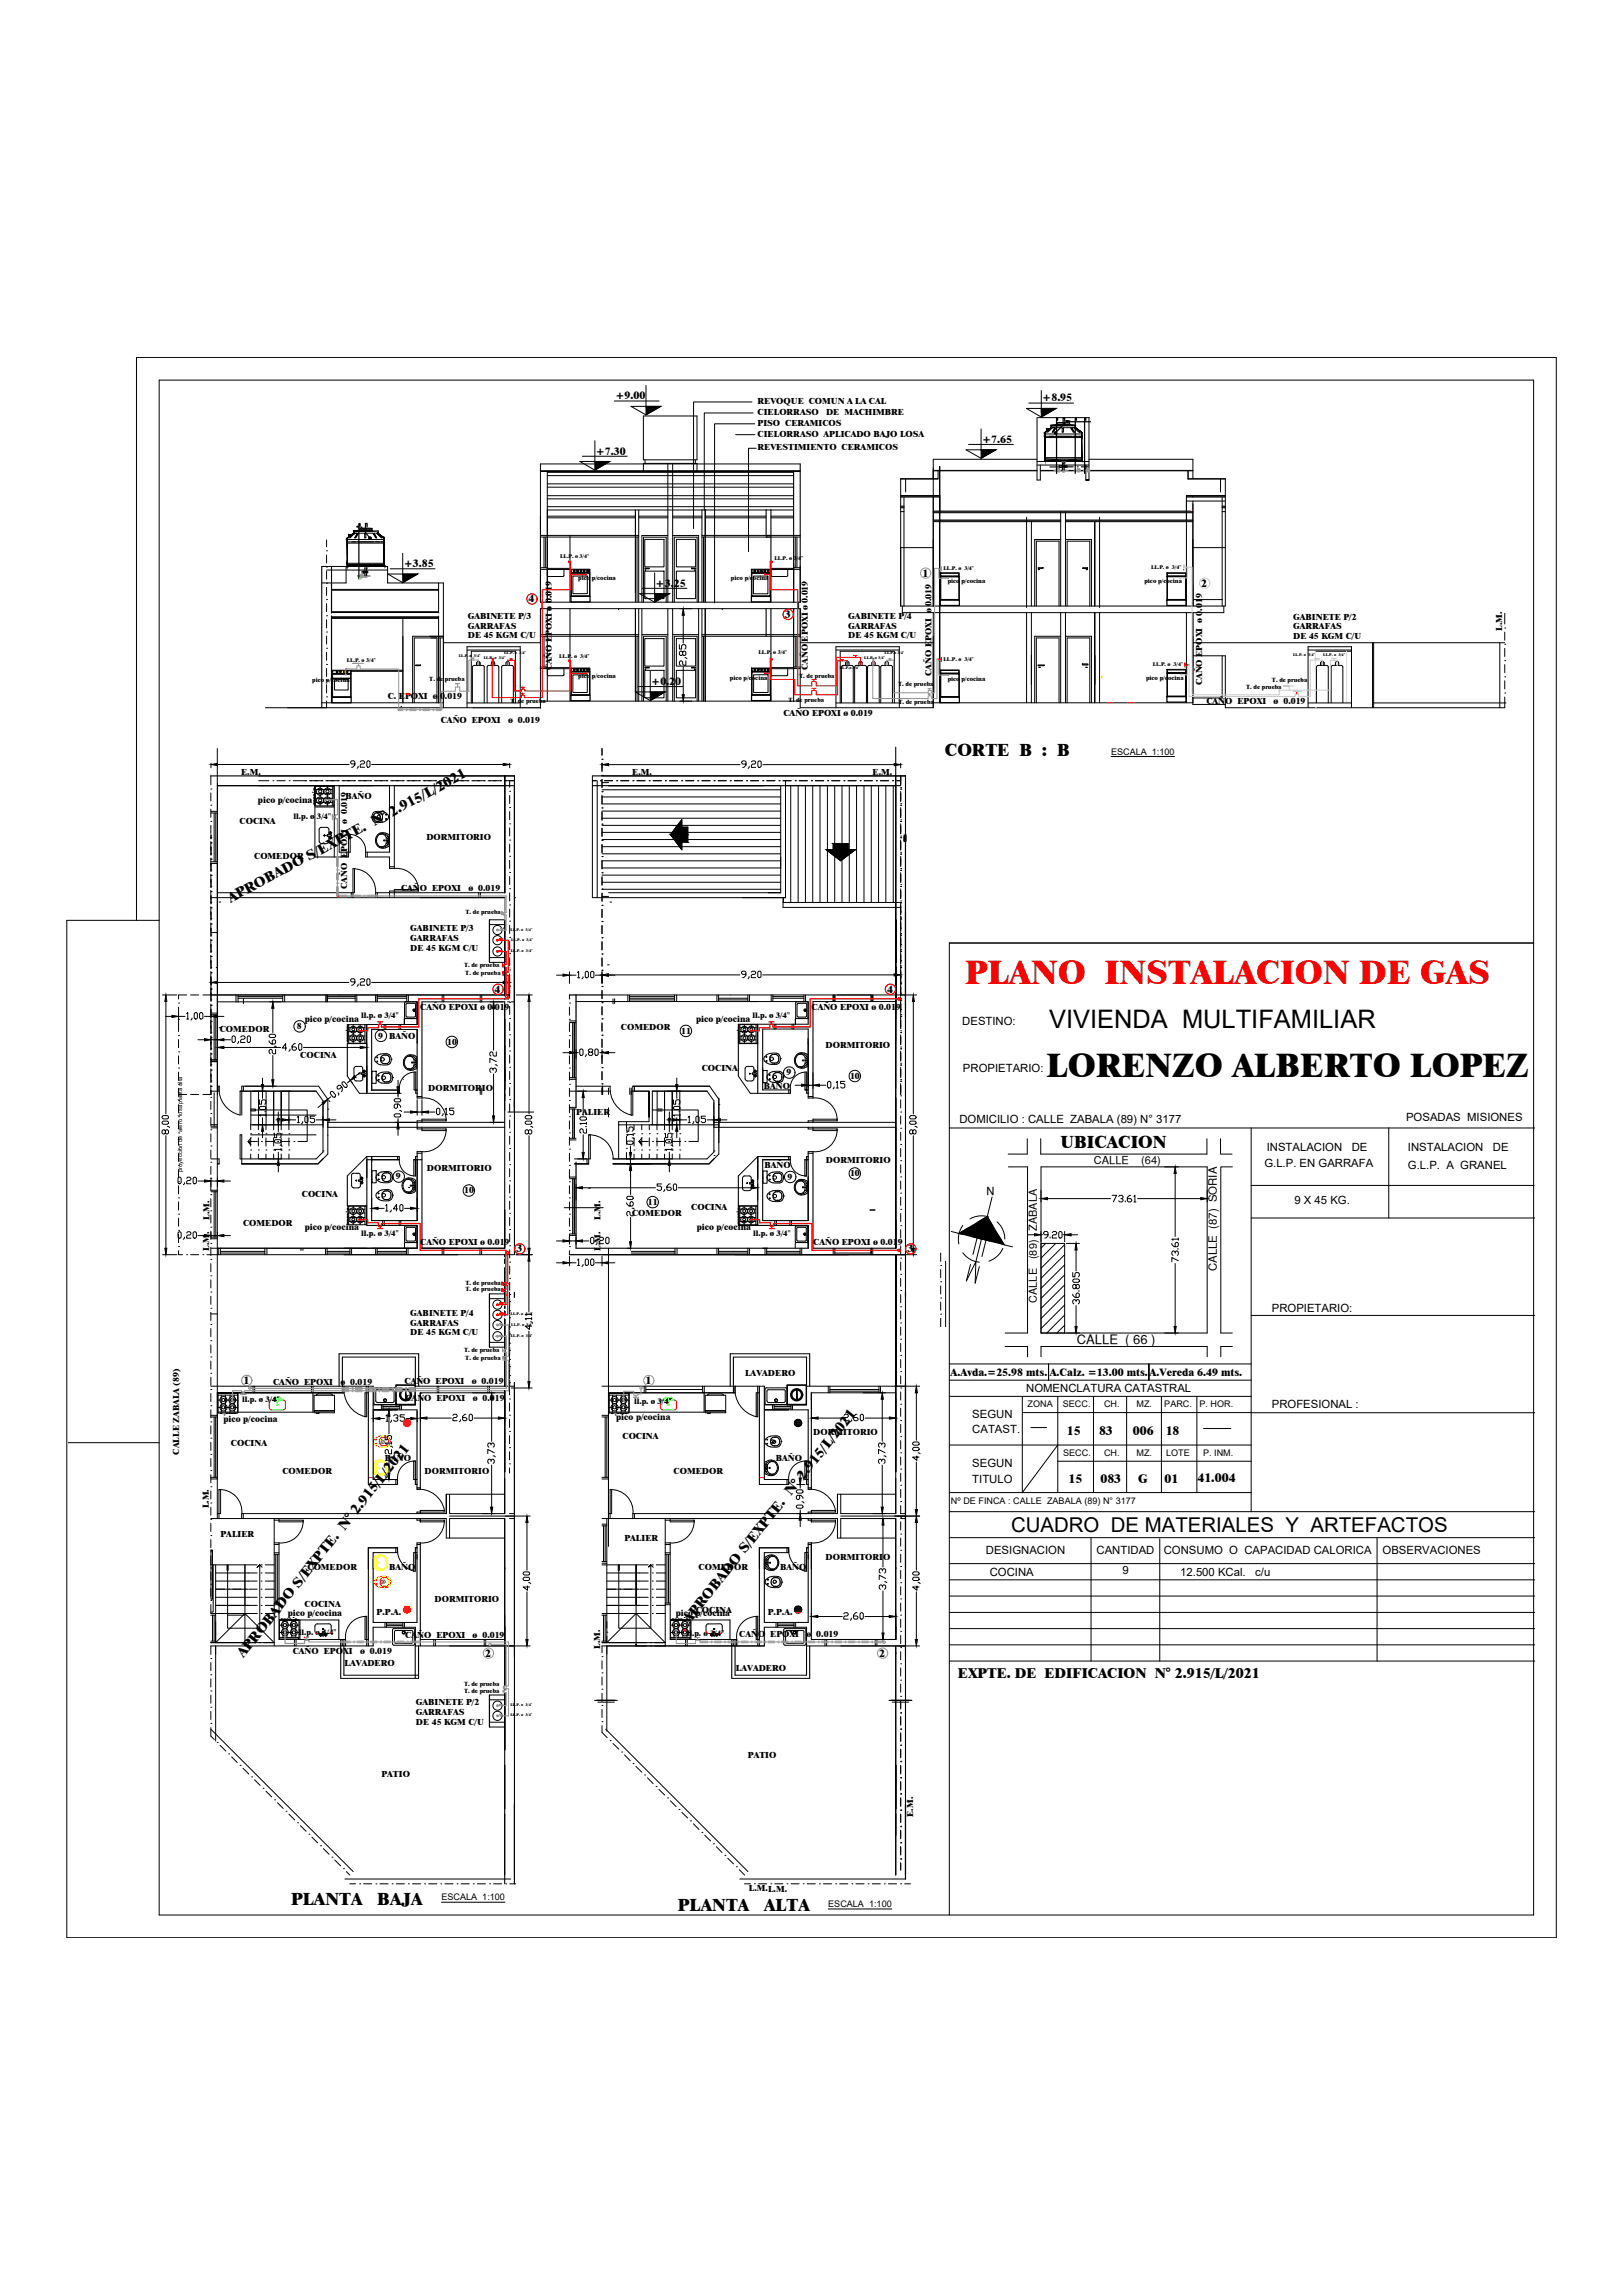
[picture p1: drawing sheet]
<svg xmlns="http://www.w3.org/2000/svg" width="500mm" height="707mm" viewBox="0 0 500 707" stroke-linecap="round" stroke-linejoin="round" font-family="sans-serif">
<defs><g id="words">
<text font-size="10.7" fill="#f00" x="297.3" y="303.1">PLANO INSTALACION DE GAS</text>
<text font-size="10.7" x="322.3" y="331.9">LORENZO ALBERTO LOPEZ</text>
<text font-size="7.8" x="323.1" y="316.8">VIVIENDA MULTIFAMILIAR</text>
<text font-size="6.3" x="311.4" y="471.8">CUADRO DE MATERIALES Y ARTEFACTOS</text>
<g font-size="5.5">
<text x="291" y="232.9">CORTE B : B</text>
<text x="326.6" y="353.5">UBICACION</text>
<text x="89.7" y="586.7">PLANTA</text>
<text x="116.2" y="586.7">BAJA</text>
<text x="208.8" y="588.7">PLANTA</text>
<text x="235.3" y="588.7">ALTA</text>
</g>
<g font-size="4.5">
<text x="71.1" y="278" transform="rotate(-28 71.1 278)">APROBADO S/EXPTE. N° 2.915/L/2021</text>
<text x="212.5" y="500.3" transform="rotate(-52 212.5 500.3)">APROBADO S/EXPTE. N° 2.915/L/2021</text>
<text x="75" y="510.8" transform="rotate(-52 75 510.8)">APROBADO S/EXPTE. N° 2.915/L/2021</text>
<text x="295.1" y="516.8">EXPTE. DE EDIFICACION N° 2.915/L/2021</text>
</g>
<text font-size="4" x="331.7" y="414">CALLE ( 66 )</text>
<g font-size="3.9">
<text x="328.6" y="442.1">15</text>
<text x="338.5" y="442.1">83</text>
<text x="349" y="442.1">006</text>
<text x="359" y="442.1">18</text>
<text x="329.1" y="456.8">15</text>
<text x="338.9" y="456.8">083</text>
<text x="350.6" y="456.8">G</text>
<text x="358.6" y="456.8">01</text>
<text x="368.8" y="456.5">41.004</text>
</g>
<g font-size="3.5">
<text x="296.4" y="315.8">DESTINO:</text>
<text x="296.6" y="330.1">PROPIETARIO:</text>
<text x="295.5" y="346.1">DOMICILIO : CALLE ZABALA (89) N° 3177</text>
<text x="433.1" y="345.2">POSADAS MISIONES</text>
<text x="389.4" y="359.5">G.L.P. EN GARRAFA</text>
<text x="390.1" y="354.7">INSTALACION</text>
<text x="416.3" y="354.7">DE</text>
<text x="433.6" y="354.6">INSTALACION</text>
<text x="459.8" y="354.6">DE</text>
<text x="433.7" y="360">G.L.P. A GRANEL</text>
<text x="398.7" y="370.9">9 X 45 KG.</text>
<text x="374.8" y="391.6" transform="rotate(-90 374.8 391.6)">CALLE (87) SORIA</text>
<text x="391.7" y="404.1">PROPIETARIO:</text>
<text x="316.1" y="428.8">NOMENCLATURA CATASTRAL</text>
<text x="299.5" y="436.8">SEGUN</text>
<text x="391.7" y="433.7">PROFESIONAL :</text>
<text x="299.5" y="441.6">CATAST.</text>
<text x="299.5" y="452">SEGUN</text>
<text x="299.5" y="456.8">TITULO</text>
<text x="303.7" y="478.7">DESIGNACION</text>
<text x="337.7" y="478.7">CANTIDAD</text>
<text x="358.4" y="478.7">CONSUMO O CAPACIDAD CALORICA</text>
<text x="425.8" y="478.7">OBSERVACIONES</text>
<text x="304.8" y="485.5">COCINA</text>
<text x="345.7" y="485">9</text>
<text x="363.5" y="485.5">12.500 KCal.</text>
<text x="386.6" y="485.5">c/u</text>
</g>
<g font-size="3.4">
<text x="189.6" y="123">+9.00</text>
<text x="321" y="123.6">+8.95</text>
<text x="302.5" y="136.4">+7.65</text>
<text x="183.5" y="140">+7.30</text>
<text x="124.3" y="174.7">+3.85</text>
<text x="284.1" y="177.6">1</text>
<text x="162.8" y="185.6">4</text>
<text x="201.9" y="180.7">+3.25</text>
<text x="370" y="180.7">2</text>
<text x="241.7" y="190.3">3</text>
<text x="200.6" y="211">+0.20</text>
<text x="152.4" y="305.8">4</text>
<text x="273.2" y="305.8">4</text>
<text x="336.9" y="358.5">CALLE</text>
<text x="351.5" y="358.5">(64)</text>
<text x="303.9" y="368.1">N</text>
<text x="159" y="385.7">3</text>
<text x="279.5" y="385.7">3</text>
<text x="292.8" y="423.8">A.Avda.=25.98 mts.</text>
<text x="323.3" y="423.8">A.Calz. =13.00 mts.</text>
<text x="354.1" y="423.8">A.Vereda 6.49 mts.</text>
<text x="75" y="426.3">1</text>
<text x="198.8" y="426.3">1</text>
<text x="149.4" y="510.3">2</text>
<text x="270.8" y="510.3">2</text>
</g>
<g font-size="3.3">
<text x="319.4" y="379.1" transform="rotate(-90 319.4 379.1)">ZABALA</text>
<text x="319.4" y="387.9" transform="rotate(-90 319.4 387.9)">(89)</text>
<text x="319.4" y="401.3" transform="rotate(-90 319.4 401.3)">CALLE</text>
</g>
<g font-size="2.8">
<text x="233.3" y="124.3">REVOQUE COMUN A LA CAL</text>
<text x="233.3" y="127.9">CIELORRASO</text>
<text x="233.3" y="131.1">PISO CERAMICOS</text>
<text x="254.4" y="127.9">DE MACHIMBRE</text>
<text x="233.3" y="134.7">CIELORRASO APLICADO BAJO LOSA</text>
<text x="233.3" y="138.6">REVESTIMIENTO CERAMICOS</text>
<text x="144.1" y="190.8">GABINETE P/3</text>
<text x="261.3" y="190.8">GABINETE P/4</text>
<text x="398.3" y="190.9">GABINETE P/2</text>
<text x="144.1" y="193.7">GARRAFAS</text>
<text x="144.1" y="196.6">DE 45 KGM C/U</text>
<text x="261.3" y="193.7">GARRAFAS</text>
<text x="261.3" y="196.6">DE 45 KGM C/U</text>
<text x="398.3" y="193.8">GARRAFAS</text>
<text x="398.3" y="196.8">DE 45 KGM C/U</text>
<text x="462.7" y="194.4" transform="rotate(-90 462.7 194.4)">L.M.</text>
<text x="170" y="206.5" transform="rotate(-90 170 206.5)">CAÑO EPOXI ø 0.019</text>
<text x="248.8" y="206.4" transform="rotate(-90 248.8 206.4)">CAÑO EPOXI ø 0.019</text>
<text x="286.9" y="208.2" transform="rotate(-90 286.9 208.2)">CAÑO EPOXI ø 0.019</text>
<text x="119.4" y="215.5">C. EPOXI ø 0.019</text>
<text x="370.3" y="211.1" transform="rotate(-90 370.3 211.1)">CAÑO EPOXI ø 0.019</text>
<text x="241.3" y="220.5">CAÑO EPOXI ø 0.019</text>
<text x="371.6" y="216.8">CAÑO EPOXI</text>
<text x="392.3" y="216.8">ø 0.019</text>
<text x="135.8" y="222.8">CAÑO EPOXI</text>
<text x="156.5" y="222.8">ø 0.019</text>
<text x="342.2" y="232.5">ESCALA 1:100</text>
<text x="74.3" y="238.7">E.M.</text>
<text x="194.7" y="238.7">E.M.</text>
<text x="268.7" y="238.7">E.M.</text>
<text x="79.5" y="247.3">pico p/cocina</text>
<text x="106.4" y="246.3">BAÑO</text>
<text x="73.8" y="253.8">COCINA</text>
<text x="131.3" y="258.7">DORMITORIO</text>
<text x="78.3" y="264.8">COMEDOR</text>
<text x="107" y="273.8" transform="rotate(-90 107 273.8)">CAÑO EPOXI ø 0.019</text>
<text x="123.5" y="274.4">CAÑO EPOXI</text>
<text x="144.3" y="274.4">ø 0.019</text>
<text x="126.4" y="286.9">GABINETE P/3</text>
<text x="126.4" y="289.9">GARRAFAS</text>
<text x="126.4" y="292.8">DE 45 KGM C/U</text>
<text x="129.4" y="311">CAÑO EPOXI ø 0.019</text>
<text x="249.9" y="311">CAÑO EPOXI ø 0.019</text>
<text x="67.7" y="317.8">COMEDOR</text>
<text x="91.4" y="317">8</text>
<text x="93.9" y="314.7">pico p/cocina</text>
<text x="191.2" y="317.2">COMEDOR</text>
<text x="214.4" y="314.7">pico p/cocina</text>
<text x="116.5" y="320">9 BAÑO</text>
<text x="137.7" y="321.8">10</text>
<text x="209.8" y="318.4">11</text>
<text x="254.3" y="322.8">DORMITORIO</text>
<text x="92.5" y="325.8">COCINA</text>
<text x="216.2" y="329.9">COCINA</text>
<text x="235.3" y="335.5">BAÑO</text>
<text x="242.3" y="331.3">9</text>
<text x="261.8" y="332.3">10</text>
<text x="131.9" y="336.1">DORMITORIO</text>
<text x="177.5" y="343.6">PALIER</text>
<text x="235.5" y="359.7">BAÑO</text>
<text x="254.4" y="358.1">DORMITORIO</text>
<text x="122" y="363.3">9</text>
<text x="131.5" y="360.8">DORMITORIO</text>
<text x="242.6" y="363.4">9</text>
<text x="261.8" y="362.3">10</text>
<text x="93" y="368.8">COCINA</text>
<text x="143" y="367.5">10</text>
<text x="199.6" y="371.1">11</text>
<text x="64.5" y="375.8" transform="rotate(-90 64.5 375.8)">L.M.</text>
<text x="74.8" y="377.6">COMEDOR</text>
<text x="184.9" y="375.8" transform="rotate(-90 184.9 375.8)">L.M.</text>
<text x="194.7" y="374.6">COMEDOR</text>
<text x="212.9" y="372.7">COCINA</text>
<text x="93.9" y="379">pico p/cocina</text>
<text x="129.4" y="383.6">CAÑO EPOXI ø 0.019</text>
<text x="214.6" y="379">pico p/cocina</text>
<text x="250.5" y="383.6">CAÑO EPOXI ø 0.019</text>
<text x="64.5" y="385.2" transform="rotate(-90 64.5 385.2)">L.M.</text>
<text x="184.9" y="385.2" transform="rotate(-90 184.9 385.2)">L.M.</text>
<text x="126.4" y="405.5">GABINETE P/4</text>
<text x="126.4" y="408.4">GARRAFAS</text>
<text x="126.4" y="411.4">DE 45 KGM C/U</text>
<text x="229.5" y="423.8">LAVADERO</text>
<text x="84.1" y="426.6">CAÑO EPOXI</text>
<text x="104.8" y="426.6">ø 0.019</text>
<text x="124.6" y="426.3">CAÑO EPOXI</text>
<text x="124.9" y="431.6">CAÑO EPOXI</text>
<text x="145.3" y="426.3">ø 0.019</text>
<text x="145.6" y="431.6">ø 0.019</text>
<text x="189.8" y="437.4">pico p/cocina</text>
<text x="316.5" y="433.5">ZONA</text>
<text x="327.4" y="433.5">SECC.</text>
<text x="340.1" y="433.5">CH.</text>
<text x="350.1" y="433.4">MZ.</text>
<text x="358.6" y="433.4">PARC.</text>
<text x="369.4" y="433.4">P. HOR.</text>
<text x="68.8" y="438.2">pico p/cocina</text>
<text x="191.7" y="443.2">COCINA</text>
<text x="250.4" y="442.1">DORMITORIO</text>
<text x="55.2" y="448.1" transform="rotate(-90 55.2 448.1)">CALLE ZABALA (89)</text>
<text x="71.1" y="445.6">COCINA</text>
<text x="327.4" y="448.6">SECC.</text>
<text x="340.1" y="448.6">CH.</text>
<text x="350.1" y="448.6">MZ.</text>
<text x="359.2" y="448.6">LOTE</text>
<text x="370.5" y="448.6">P. INM.</text>
<text x="87" y="454.2">COMEDOR</text>
<text x="118.5" y="450">BAÑO</text>
<text x="130.8" y="454">DORMITORIO</text>
<text x="207.5" y="454.2">COMEDOR</text>
<text x="238.9" y="450">BAÑO</text>
<text x="64.3" y="464.6" transform="rotate(-90 64.3 464.6)">L.M.</text>
<text x="292.9" y="463.3">Nº DE FINCA : CALLE ZABALA (89) N° 3177</text>
<text x="67.9" y="473.5">PALIER</text>
<text x="192.3" y="474.7">PALIER</text>
<text x="94.7" y="483.5">COMEDOR</text>
<text x="119.8" y="483.8">BAÑO</text>
<text x="215.2" y="483.5">COMEDOR</text>
<text x="240.3" y="483.8">BAÑO</text>
<text x="254.3" y="480.5">DORMITORIO</text>
<text x="88.6" y="497.8">pico p/cocina</text>
<text x="93.8" y="495">COCINA</text>
<text x="116" y="497.4">P.P.A.</text>
<text x="133.8" y="493.5">DORMITORIO</text>
<text x="208.1" y="497.9">pico p/cocina</text>
<text x="214.3" y="496.9">COCINA</text>
<text x="236.5" y="497.4">P.P.A.</text>
<text x="90.2" y="509.4">CAÑO EPOXI</text>
<text x="110.9" y="509.4">ø 0.019</text>
<text x="124.8" y="504.5">CAÑO EPOXI</text>
<text x="145.6" y="504.5">ø 0.019</text>
<text x="184.8" y="507.9" transform="rotate(-90 184.8 507.9)">L.M.</text>
<text x="227.7" y="504.3">CAÑO EPOXI</text>
<text x="248.4" y="504.3">ø 0.019</text>
<text x="106.1" y="513.2">LAVADERO</text>
<text x="226.7" y="514.7">LAVADERO</text>
<text x="128.1" y="525.4">GABINETE P/2</text>
<text x="128.1" y="528.3">GARRAFAS</text>
<text x="128.1" y="531.2">DE 45 KGM C/U</text>
<text x="230.3" y="541.4">PATIO</text>
<text x="117.5" y="547.3">PATIO</text>
<text x="281.2" y="559.6" transform="rotate(-90 281.2 559.6)">E.M.</text>
<text x="136" y="585.4">ESCALA 1:100</text>
<text x="230.6" y="582.6">L.M.L.M.</text>
<text x="255.1" y="587.5">ESCALA 1:100</text>
</g>
<g font-size="2.5">
<text x="90.4" y="252.3">ll.p. ø 3/4&quot;</text>
<text x="111.2" y="313.7">ll.p. ø 3/4&quot;</text>
<text x="231.7" y="313.7">ll.p. ø 3/4&quot;</text>
<text x="111.2" y="380.7">ll.p. ø 3/4&quot;</text>
<text x="231.9" y="380.7">ll.p. ø 3/4&quot;</text>
<text x="74.5" y="431.9">ll.p. ø 3/4&quot;</text>
<text x="195.3" y="432.5">ll.p. ø 3/4&quot;</text>
<text x="92" y="503.5">ll.p. ø 3/4&quot;</text>
<text x="211.5" y="504.1">ll.p. ø 3/4&quot;</text>
</g>
<g font-size="1.9">
<text x="178.1" y="178.5">pico p/cocina</text>
<text x="225.1" y="178.6">pico p/cocina</text>
<text x="291.9" y="179.7">pico p/cocina</text>
<text x="352.5" y="179.7">pico p/cocina</text>
<text x="132.2" y="209.7">T. de prueba</text>
<text x="178.1" y="209">pico p/cocina</text>
<text x="224.8" y="209.5">pico p/cocina</text>
<text x="246.1" y="208.8">T. de prueba</text>
<text x="291.9" y="209.7">pico p/cocina</text>
<text x="353" y="209.5">pico p/cocina</text>
<text x="96.1" y="210">pico p/cocina</text>
<text x="276.6" y="211.4">T. de prueba</text>
<text x="383.8" y="212.2">T. de prueba</text>
<text x="391.8" y="210.1">T. de prueba</text>
<text x="157.2" y="216.6">T. de prueba</text>
<text x="242.9" y="216.2">T. de prueba</text>
<text x="276.7" y="217">T. de prueba</text>
<text x="143.3" y="281.6">T. de prueba</text>
<text x="142.9" y="297.9">T. de prueba</text>
<text x="143.3" y="300.5">T. de prueba</text>
<text x="143.3" y="395.7">T. de prueba</text>
<text x="143.3" y="397.7">T. de prueba</text>
<text x="142.9" y="416.5">T. de prueba</text>
<text x="143.3" y="419">T. de prueba</text>
<text x="142.9" y="521.7">T. de prueba</text>
<text x="142.9" y="519.2">T. de prueba</text>
</g>
<text font-size="1.8" x="56.1" y="361" transform="rotate(-90 56.1 361)">proyeccion de alero losa planta alta</text>
<g font-size="1.7">
<text x="172.6" y="172">LL.P. ø 3/4&quot;</text>
<text x="238.5" y="172.5">LL.P. ø 3/4&quot;</text>
<text x="290.6" y="175.5">LL.P. ø 3/4&quot;</text>
<text x="354.5" y="175.4">LL.P. ø 3/4&quot;</text>
<text x="172.2" y="202.7">LL.P. ø 3/4&quot;</text>
<text x="233.6" y="201.5">LL.P. ø 3/4&quot;</text>
<text x="290.6" y="203.7">LL.P. ø 3/4&quot;</text>
<text x="106.8" y="204">LL.P. ø 3/4&quot;</text>
<text x="355" y="205.2">LL.P. ø 3/4&quot;</text>
</g>
<g font-size="1.2">
<text x="141.3" y="202.3">LL.P. ø 3/4&quot;</text>
<text x="149" y="202.9">LL.P. ø 3/4&quot;</text>
<text x="155.3" y="201.5">LL.P. ø 3/4&quot;</text>
<text x="266.2" y="202.9">LL.P. ø 3/4&quot;</text>
<text x="272.5" y="201.5">LL.P.ø 3/4&quot;</text>
<text x="398.3" y="202.2">LL.P. ø 3/4&quot;</text>
<text x="407.6" y="202.2">LL.P. ø 3/4&quot;</text>
<text x="258.7" y="206.1">LL.P.ø 3/4&quot;</text>
<text x="157.3" y="286.7">LL.P. ø 3/4&quot;</text>
<text x="157.4" y="293.3">LL.P. ø 3/4&quot;</text>
<text x="157.5" y="289.8">LL.P. ø 3/4&quot;</text>
<text x="157.3" y="405.2">LL.P. ø 3/4&quot;</text>
<text x="157.4" y="411.8">LL.P. ø 3/4&quot;</text>
<text x="157.5" y="408.3">LL.P. ø 3/4&quot;</text>
<text x="157.2" y="525.6">LL.P. ø 3/4&quot;</text>
<text x="157.2" y="528.5">LL.P. ø 3/4&quot;</text>
</g>
</g></defs>
<!-- layer: GRAFISMO -->
<path d="M336 473.8v37.9M357.2 474v37.7M424.1 473.8v37.9" fill="none" stroke="#000" stroke-width=".31"/>
<path d="M42 110.1v173.4M472.4 117.1v472.8h-423.4v-472.8M479.3 110.1v486.8h-458.7M472.4 290.5h-180v299.4M292.4 347.5h180.3M385.4 347.5v118.2M292.4 465.7h180.3" fill="none" stroke="#000" stroke-width=".31"/>
<!-- layer: TEXTOS -->
<g fill="none" stroke="#000" stroke-width=".31">
<path d="M427.7 347.4v27.8M385.4 365.2h87.1M385.4 375.2h87.3M385.4 405.2h87.3M292.4 420.2h93M292.4 425.2h93M385.4 435.2h87.3M292.4 459.8h93M292.4 473.7h180.3M292.4 481.7h180.3M292.4 486.7h180.3M292.4 491.7h180.3"/>
<path d="M292.4 496.7h180.3M292.4 511.7h180.3M292.4 501.7h180.3M292.4 506.7h180.3"/>
</g>
<path d="M317.5 439.8h4.9M370.7 440.1h8.4" fill="none" stroke="#000" stroke-width=".31"/>
<!-- layer: 0 -->
<g fill="none" stroke="#000" stroke-width=".31">
<path d="M310.6 359.5h5.9v51.1h-6.9M316.4 350.8v4.7h-5.9M320.5 350.8v4.7h51.2v-4.7M320.6 359.5h51.2v51.1h-51.2zM375.9 350.8v4.7h3.6M379.6 359.5h-3.6v51.1h3.6M309.6 414.8h6.9v3.2M320.6 418v-3.2h51.2v3.2M379.6 414.8h-3.6v3.2M292.4 430.1h93M314.9 435.1h70.5M314.9 430.2v29.6"/>
<path d="M323 420.2v5M325.8 430.1v29.7M336.8 430.1v29.7M347 430.1v29.7M353.9 420.2v5v-5M357.7 430.1v29.7M368.6 430.1v29.7M292.4 445.1h93M325.8 450.1h59.6"/>
</g>
<!-- layer: VISTA -->
<g fill="none" stroke="#000" stroke-width=".31">
<path d="M123.5 217.6h.2M64.9 239v2.8M66.9 230.6v237.2M182.5 239v37.5M185.4 235.1v1.5M187.5 235.5h40.4M229.8 235.4h-1l-.4-.7 .4-.3h.6l.4 .3v1l-.7 .7h-.3M230.8 236.1l-.4 .6M231.4 234.7l.4-.3h.7l.2 .3-.2 .7h-.7l-.4 .3v.7h1.3M233.4 234.7l.4-.3 .6 .3v1.4l-.3 .3-.7-.3zM234.9 235.5h40.5M277.4 235.1v1.5"/>
<path d="M277.4 239v2.3M64.9 258h.1M64.9 253h.1M64.9 248h.1M64.9 243h.1M64.9 244.3v2.5M64.9 249.3v2.5M64.9 254.3v2.5M64.9 259.2v2.6M66 250.4v15.1M66.5 250.4v15.1M67 241.4v33.6h42.2"/>
<path d="M93 240.5h1.4M95.7 240.5h.1M96.9 240.5h2.5M97 248.6v15.4h10.4M100.7 240.5h.1M101.9 240.5h2.6M103 242v22M104.5 242v20.5h3.4M105.7 240.5h.1M107 240.5h2.5M107.4 257h.5M110.7 240.5h.1"/>
<path d="M112 240.5h2.5M115.7 240.5h.1M117 240.5h2.5M120 242v20.5h-7.4M120.7 240.5h.1M121.5 242v25.5h-1.5v-3.5h-7.4M122 240.5h2.5M125.7 240.5h.1M127 240.5h2.5M130.7 240.5h.1M132 240.5h2.5M135.7 240.5h.1"/>
<path d="M136.9 240.5h2.5M140.7 240.5h.1M141.9 240.5h2.5M145.7 240.5h.1M146.9 240.5h2.5M150.7 240.5h.1M151.9 240.5h2.6M155.7 240.5h.1M157 240.5h1.5M182.5 240.5h1.2M183.9 240.5v36M185 240.5h.1"/>
<path d="M185.4 241.1h2.1M185.4 243.3h55.1M185.4 245.5h55.1M185.4 247.7h55.1M185.4 249.9h55.1M185.4 252.1h55.1M185.4 254.3h23.3M185.4 256.4h21.6M185.4 258.6h22.3M186.2 240.5h2.5M189.9 240.5h.1M191.2 240.5h2.5"/>
<path d="M194.9 240.5h.1M196.2 240.5h2.5M199.9 240.5h.1M201.2 240.5h2.5M204.9 240.5h.1M206.2 240.5h2.5M209.9 240.5h.1M210 254.3h30.5M211.2 240.5h2.5M211.8 256.4h28.7M211.8 258.6h28.7M214.9 240.5h.1"/>
<path d="M216.2 240.5h2.5M219.9 240.5h.1M221.2 240.5h2.5M224.9 240.5h.1M226.2 240.5h2.5M230 240.5h.1M231.2 240.5h2.5M234.9 240.5h.1M236.2 240.5h2.5M239.9 240.5h.1M241.2 240.5h2.5M243.5 242v36"/>
<path d="M244.9 240.5h.1M245.8 242v36M246.2 240.5h2.5M248.1 242v36M249.9 240.5h.1M250.3 242v36M251.2 240.5h2.5M252.6 242v36M254.8 242v19.7M254.9 240.5h.1M256.2 240.5h2.5M257.1 242v17.8"/>
<path d="M259.3 242v17.8M259.9 240.5h.1M261.2 240.5h2.5M261.6 242v19.7M263.8 242v36M264.9 240.5h.1M266.1 242v36M266.2 240.5h2.5M268.4 242v36M269.9 240.5h.1M270.6 242v36M271.2 240.5h2.5"/>
<path d="M272.8 242v36M274.9 240.5h.1M275.1 242v36M276.2 240.5h1.2M277.4 242.6h.1M277.4 247.6h.1M277.4 252.6h.1M277.4 257.6h.1M277.4 243.8v2.5M277.4 248.8v2.5M277.4 253.8v2.5M277.4 258.8v2.5"/>
<path d="M64.9 278h.1M64.9 273h.1M64.9 268h.1M64.9 263h.1M64.9 264.3v2.5M64.9 269.3v2.5M64.9 274.3v2.5M64.9 279.3v2.5M65 276.5h90.4M108.7 267.6h.5M115.7 275h39.7M120 276.5v-2h8.9v-.5h-7.4v2.5"/>
<path d="M120 267h1.5M185.4 260.8h23.9M185.4 263h55.1M185.4 265.2h55.1M185.4 267.4h55.1M185.4 269.6h55.1M185.4 271.8h55.1M185.4 273.9h55.1M185.4 276.1h2.1M210 260.8h30.5M241.3 276.5v1.5M254.8 262v16"/>
<path d="M257.1 263.7v14.3M259.3 264.8v13.2M261.6 263.1v14.9M277.4 262.6h.1M277.4 267.5h.1M277.4 272.5h.1M277.4 277.5h.1M277.4 263.8v2.5M277.4 268.8v2.5M277.4 273.8v2.5M277.4 278.8v2.5M20.6 283.5v313.4"/>
<path d="M64.9 298h.1M64.9 293h.1M64.9 288h.1M64.9 283h.1M64.9 284.3v2.5M64.9 289.3v2.5M64.9 294.3v2.5M64.9 299.3v2.5M277.4 282.5h.1M277.4 287.6h.1M277.4 292.6h.1M277.4 297.6h.1"/>
<path d="M277.4 283.8v2.5M277.4 288.8v2.5M277.4 293.8v2.5M277.4 298.8v2.5M64.9 318h.1M64.9 313h.1M64.9 308h.1M64.9 303h.1M64.9 304.2v2.6M64.9 309.3v2.5M64.9 314.3v2.5M64.9 319.3v2.5"/>
<path d="M277.4 302.6h.1M277.4 307.6h.1M277.4 312.5h.1M277.4 317.5h.1M277.4 303.8v2.5M277.4 308.8v2.5M277.4 313.8v2.5M277.4 318.8v2.5M64.9 338h.1M64.9 333h.1M64.9 328h.1M64.9 323h.1"/>
<path d="M64.9 324.3v2.5M64.9 329.3v2.5M64.9 334.3v2.5M64.9 339.3v2.5M277.4 322.5h.1M277.4 327.5h.1M277.4 332.6h.1M277.4 337.6h.1M277.4 323.8v2.5M277.4 328.8v2.5M277.4 333.8v2.5M277.4 338.8v2.5"/>
<path d="M64.9 358h.1M64.9 353h.1M64.9 348h.1M64.9 343h.1M64.9 344.3v2.5M64.9 349.3v2.4M64.9 354.3v2.5M64.9 359.3v2.5M277.4 342.6h.1M277.4 347.6h.1M277.4 352.6h.1M277.4 357.5h.1"/>
<path d="M277.4 343.8v2.5M277.4 348.8v2.5M277.4 353.8v2.5M277.4 358.8v2.5M358.7 359.5h4.2M64.9 378h.1M64.9 373h.1M64.9 368h.1M64.9 363h.1M64.9 364.3v2.5M64.9 369.3v2.5M64.9 374.3v2.5"/>
<path d="M64.9 379.3v2.5M277.4 362.5h.1M277.4 367.5h.1M277.4 372.5h.1M277.4 377.6h.1M277.4 363.8v2.5M277.4 368.8v2.5M277.4 373.8v2.5M277.4 378.8v2.5M320.6 379.3v3.2M324.1 379.7l.3-.4h.7l.4 .4-.4 .7h-.7l-.3 .3v.7h1.4M326.1 379.7l.3-.4 .7 .4v1.3l-.3 .4-.7-.4z"/>
<path d="M327.9 379.3v3.2M361.9 361.5v19.4M64.9 398h.1M64.9 393h.1M64.9 388h.1M64.9 383h.1M64.9 384.3v2.5M64.9 389.3v2.5M64.9 394.3v2.4M64.9 399.3v2.5M156.9 398.1v1.6M187.4 384.5v91.9"/>
<path d="M277.4 382.6h.1M277.4 387.6h.1M277.4 392.6h.1M277.4 397.6h.1M277.4 383.8v2.5M277.4 388.8v2.5M277.4 393.8v2.5M277.4 398.8v2.5M316.7 380.4h1.9M320.6 383h7.3v27.6h-7.3zM320.6 380.4h.3M322.1 383l-1.5 1.5"/>
<path d="M322.8 380.4h-1l-.4-.7 .4-.4h.7l.3 .4v1l-.7 .7h-.3M323.4 381v.4M325.2 383l-4.6 4.6M327.6 380.4h.3M327.9 383.4l-7.3 7.3M327.9 386.5l-7.3 7.3M327.9 389.6l-7.3 7.3M327.9 392.7l-7.3 7.3M327.9 395.8l-7.3 7.3M327.9 398.9l-7.3 7.3M328.4 383h4M329.9 380.4h2"/>
<path d="M330.4 392v1.3h.7v-1l.3-.3h.7l.3 .3v.7l-.3 .3M330.4 398.7v.3l.7 .7h1l.3-.4v-.6l-.3-.4-.7 .4v1M330.4 394.3l.4-.3h1.3l.3 .7-.3 .3h-1.3zM331.4 396l.4-.4 .6 .4v.7l-.6 .3-.4-.3v-.7l-.6-.4-.4 .4v.7l.4 .3 .6-.3M331.4 385.1v6.4M332.1 397.7h.3M360.9 383v.4l.7 .6h1l.3-.3v-.7l-.3-.3-.7 .3v1M361.9 385.7l.4-.3h.3l.3 .3v.7l-.3 .3M361.9 389.2v19.4M361.9 386l-.3-.6h-.3l-.4 .3v.7l.4 .3M362.6 384.7h.3M362.9 381.4v.7"/>
<path d="M362.9 388.4l-2-1v1.3M362.9 381.7h-2l.4 .4M64.9 404.7h2M64.9 418h.1M64.9 413h.1M64.9 408h.1M64.9 403h.1M64.9 404.3v2.5M64.9 409.3v2.5M64.9 414.3v2.5M64.9 419.3v2.5M104.4 417h24.5"/>
<path d="M105.5 418h22.4M156.9 400.9h.1M156.9 405.9h.1M156.9 410.9h.1M156.9 416h.1M156.9 402.2v2.5M156.9 407.2v2.5M156.9 412.2v2.5M156.9 417.2v2.5M224.9 417h24.5M225.9 418h22.5M277.4 402.5h.1"/>
<path d="M277.4 407.5h.1M277.4 412.5h.1M277.4 417.5h.1M277.4 403.8v2.5M277.4 408.8v2.5M277.4 413.8v2.5M277.4 418.8v2.5M327.9 405.1l-5.5 5.5M327.9 408.2l-2.4 2.4M327.9 402l-7.3 7.3M328.4 410.6h4M331.4 400.6l.4-.3 .6 .3v.7l-.3 .4"/>
<path d="M331.4 402.2v6.4M331.4 401v-.4l-.3-.3-.7 .3v.7l.4 .4M358.7 410.6h4.2M64.9 438h.1M64.9 433h.1M64.9 428h.1M64.9 423h.1M64.9 424.3v2.5M64.9 429.3v2.5M64.9 434.3v2.5M64.9 439.3v2.4M64.9 427h50"/>
<path d="M66 436.5v18.6M66.4 436.5v18.6M66.9 429h39h-39M73.3 435h23.1M112.4 436.4h.5M112.4 429h1.1M114.9 432.8h13M117.9 433.8h5.2M117.9 433.3h5.2M122.4 434.3h-7.5h13.5M127.9 427h30.6M129.5 429h25.9"/>
<path d="M156.9 421h.1M156.9 426h.1M156.9 431h.1M156.9 435.9h.1M156.9 422.2v2.5M156.9 427.2v2.5M156.9 432.2v2.5M156.9 437.2v2.5M185.4 436h2M185.4 436.5h2M185.4 427h50M186.4 436.5v18.6"/>
<path d="M186.9 436.5v18.6M187.4 429h39M193.8 429v6h23.1M198.4 427v2M198.9 427v2M198.9 428h17.5M216.4 427v2M216.9 427v2M226.4 427a8.5 8.5 0 0 0 7 9.4M232.9 429h1M235.4 432.8h13M237.9 432.8v1.5"/>
<path d="M238.4 433.8h5.2M238.4 433.3h5.2M238.4 432.8v1.5M242.9 434.3h-7.5h13.5M243.6 432.8v1.5M244.1 432.8v1.5M245.4 427.9v3.6M245.5 429.4v2.1M248.3 426.7v6M248.4 427h34.9M249.9 429h26M249.9 430.9v6.9"/>
<path d="M252 436.8h7.5M255.1 427v2M255.6 427v2M255.6 428h15.1M255.6 428.5h15.1M260 436l.3-.3h.6l.4 .3-.4 .7h-.6l-.3 .3v.6h1.3M262.3 437.3l-.3 .7M263.9 435.7h-.3l-.7 .6v1l.4 .3h.6l.4-.3-.4-.6h-1M265 436l.3-.3 .6 .3v1.3l-.3 .3-.6-.3zM266.4 436.8h7.5M270.7 427v2M271.2 427v2"/>
<path d="M271.7 431v13M275.9 430.9v6.9M277.4 422.5h.1M277.4 427.6h.1M277.4 432.6h.1M277.4 437.6h.1M277.4 423.8v2.5M277.4 428.8v2.5M277.4 433.8v2.5M277.4 438.8v2.5M282.2 429v14.7M64.9 458h.1"/>
<path d="M64.9 453h.1M64.9 448h.1M64.9 443h.1M64.9 444.3v2.5M64.9 449.3v2.5M64.9 454.3v2.5M64.9 459.3v2.5M113.5 457.3h8.9M114.9 455.8h7.5M127.4 455.8h1M127.4 450.1h.5M127.9 457.3h.5"/>
<path d="M128.4 458.3h1.1M128.4 458.8h1.1M156.9 440.9h.1M156.9 445.9h.1M156.9 450.9h.1M156.9 442.2v2.5M156.9 447.2v2.5M156.9 452.2v1.6M185.4 455.6h2M185.4 455.1h2M187.9 458.9a6.8 6.8 0 0 1 7.1 7.4M233.9 457.3h9"/>
<path d="M245.3 459.3l.3-.4h1.4l.3 .7-.3 .4h-1.4zM245.4 457.3h2.5M246.5 453.3v2M246.5 457.3v1.1M247.9 450.1h.5a5.3 5.3 0 0 0-5.5 5.7h-7.5M247.9 455.8h1M248.4 457.3h.5M248.9 458.3h1M249.9 458.8l-1-.1a8.1 8.1 0 0 1 8.4 6.6M271.6 449.8l.3-.3 .7 .3v.7l-.4 .3M271.6 444.8l.3-.3 .7 .3v.7l-.4 .3M271.6 450.2l-.4-.7h-.3l-.3 .3v.7l.3 .3"/>
<path d="M271.6 445.1l-.4-.6h-.3l-.3 .3v.7l.3 .3M271.7 451.3v13M272.2 448.5l.7 .3M272.6 447.5l-2-1v1.3M277.4 442.6h.1M277.4 447.5h.1M277.4 452.5h.1M277.4 457.5h.1M277.4 443.8v2.5M277.4 448.8v2.5M277.4 453.8v2.5M277.4 458.8v2.5"/>
<path d="M281.1 446.2l.3-.3h1.3l.4 .6-.4 .4h-1.3zM281.1 444.5l.3-.3h1.3l.4 .7-.4 .3h-1.3l-.3-.3zM282.2 450.4v14.6M282.4 448.5v1.4l-1.3-1h2M282.7 447.5l.7 .3M64.9 467.8h72.6M64.9 478h.1M64.9 473h.1M64.9 468h.1M64.9 463h.1M64.9 464.3v2.5M64.9 469.3v2.5"/>
<path d="M64.9 474.3v2.5M64.9 479.3v2.5M66.9 466.3h1v-7.4h-.5v8.9M74.9 466.3v1.5M84.5 475.8h1.4M84.5 475.3h1.4v29.7h20.5M84.5 467.8v39.2M84.9 478.8v15M85.4 478.8v15M85.9 467.8v1h7.4v-.5h-8.8M113.5 476.8h8.9M114.9 478.3h7.5"/>
<path d="M127.4 478.3h1M127.9 476.8h.5M128.4 475.8h1.1M128.4 475.3h1.1M128.4 468.3h8.4M128.4 465.8h8.4M129.5 468.8h7.3M129.5 465.3h7.3M137.5 466.3h-63.1v1.5M137.5 473.8h17.9M137.5 460.3h17.9M138.5 467.8h16.9"/>
<path d="M138.5 466.3h16.9M138.5 467h20M156.9 467.8h1.6M156.9 466.3h1.6M185.4 467.8h72.5v6h18M185.9 470v11M186.4 470v11M186.9 467.8v38.2M187.4 466.3h1v-7.4h-.5v8.9M195.4 466.3v1.5M204.9 467.8v39.2h-19.5v2.1M204.9 475.3h1.5v29.7h20.5"/>
<path d="M204.9 475.8h1.5M204.9 478.3h1.5M204.9 478.8h1.5M205.4 478.8v15M205.9 478.8v15M206.4 467.8v1h7.4v-.5h-8.9M213.8 468.3a6.8 6.8 0 0 1-7.4 7M233.9 476.8h9M235.4 478.3h7.5M243 476.7a6.7 6.7 0 0 0 4.9 7.3M245.3 463.9l.3-.3h1.4l.3 .3v.4l-.3 .3h-1.4zM246.3 460.6v1l-.7 .3-.3-.3v-.6l.3-.4h1l.7 .7v.3"/>
<path d="M246.5 465.1v1.2M246.5 468.3v2M247 462.6l.6 .4M247.9 478.3h1M248.4 476.8h.5M248.9 475.8h1M248.9 475.3h1M248.9 468.3h8.4M248.9 465.8h8.4M249.9 468.8h7.4M249.9 465.3h7.4M257.3 468.3a6.8 6.8 0 0 1-7.4 7"/>
<path d="M257.9 466.3v-6v6M257.9 466.3h-63v1.5M257.9 460.3h18M259 460.3v6h16.9M259 467h24.3M271.9 469.8v12.9M275.9 467.8h-16.9v6M277.4 462.5h.1M277.4 467.5h.1M277.4 472.6h.1M277.4 477.6h.1M277.4 463.8v2.5"/>
<path d="M277.4 468.8v2.5M277.4 473.8v2.5M277.4 478.8v2.5M277.4 467.8h1.5M277.4 466.3h1.5M282.2 469v14.7M64.9 482h.1M64.9 493h.1M64.9 488h.1M64.9 483h.1M64.9 484.3v2.4M64.9 489.3v2.5"/>
<path d="M64.9 494.3v2.7M65.4 482h13.8M65.4 497.5v8M66 497.5v8M66.4 497h12.8M66.4 482v24M66.4 489.5h10.1M66.4 484.5h12.8M66.4 487h12.8M66.4 492h12.8M66.4 494.5h12.8M70.4 489.5h.1"/>
<path d="M75.4 489.5h.1M75.4 482v25M76.7 489.5h2.5M80.4 482h.1M80.4 484.5h.1M80.4 487h.1M80.4 489.5h.1M80.4 492h.1M80.4 494.5h.1M80.4 497h.1M81.7 482h2.8M81.7 484.5h2.8"/>
<path d="M81.7 487h2.8M81.7 489.5h2.8M81.7 492h2.8M81.7 494.5h2.8M81.7 497h2.8M92.4 499h12M112.4 497.9h.5M114.9 499.8h13.5M127.4 484h.5M204.9 494.3h1.5M204.9 493.8h1.5M212.8 499h12"/>
<path d="M232.9 497.9h.5a6.3 6.3 0 0 0-6.5 7.1M235.4 499.8h13.5M239 499.8v1.5M239.5 499.8v1.5M244.6 499.8v1.5M245.1 499.8v1.5M247.9 484h.5M249.9 497v5.8M251.9 498h7.5M259.9 497.1l.3-.3h.7l.3 .3-.3 .7h-.7l-.3 .3v.7h1.3M262.2 498.4l-.3 .7M263.9 496.8h-.3l-.7 .7v.9l.3 .4h.7l.3-.4v-.3l-.3-.3h-1"/>
<path d="M264.9 497.1l.3-.3 .7 .3v1.3l-.3 .4-.7-.4zM266.4 498h7.5M271.8 488.9l-.3-.7-.7 .4v.6l.3 .4M271.8 483.9l-.3-.7-.7 .4v.7l.3 .3M271.8 488.6l.3-.4 .7 .4v.6l-.3 .4M271.8 483.6l.3-.4 .7 .4v.7l-.3 .3M271.9 490.1v12.9M272.5 487.3l.6 .3M272.8 486.2l-2-1v1.4M275.9 497v5.8M277.4 482.6h.1M277.4 487.6h.1"/>
<path d="M277.4 492.5h.1M277.4 497.5h.1M277.4 483.8v2.5M277.4 488.8v2.5M277.4 493.8v2.5M277.4 498.8v2.5M281.1 486.2l.3-.3h1.3l.4 .6-.4 .4h-1.3zM281.1 484.5l.3-.3h1.3l.4 .6-.4 .4h-1.3zM282.2 490.3v14.7M282.4 488.5v1.4l-1.3-1h2M282.7 487.5l.7 .3M64.9 515.9h.1"/>
<path d="M64.9 510.9h.1M64.9 512.1v2.5M64.9 517.2v2.5M66.4 507v29.3M75.4 506h3.3M79.9 506h.1M81.2 506h3.3M104.9 517h24M105.9 516h23M112.4 505h1.1M114.9 507h-50v2.7M114.9 501.3h13"/>
<path d="M119 500.8h5.1M119 500.3h5.1M127.9 507h30.6M129.5 505h25.9M185.4 515.3h.1M185.4 510.3h.1M185.4 511.6v2.5M185.4 516.6v2.5M186.9 502.8h.1M186.9 507v26.3M195.9 506.5v.5h3.2M200.4 507h.1"/>
<path d="M201.6 507h33.8M211.2 505v2M211.7 505v2M225.4 517h24M225.4 505v2M225.9 505v2M226.4 516h22M226.9 505v2M232.9 505h1M235.4 501.3h13M239.5 500.8h5.1M239.5 500.3h5.1"/>
<path d="M248.4 507h34.9M249.9 505h26M254.1 505v2M254.6 505v2M269.6 505v2M270.1 505v2M277.4 502.5h.1M277.4 507.5h.1M277.4 512.5h.1M277.4 517.6h.1M277.4 503.8v2.5M277.4 508.8v2.5"/>
<path d="M277.4 513.8v2.5M277.4 518.8v2.5M64.9 530.9h.1M64.9 525.9h.1M64.9 520.9h.1M64.9 522.2v2.5M64.9 527.2v2.5M64.9 532.2v2.6M185.4 530.4h.1M185.4 525.4h.1M185.4 520.4h.1M185.4 521.6v2.5"/>
<path d="M185.4 526.6v2.5M185.4 531.6v2.1M277.4 522.6h.1M277.4 527.6h.1M277.4 532.6h.1M277.4 537.5h.1M277.4 523.8v2.5M277.4 528.8v2.5M277.4 533.8v2.5M277.4 538.8v2.5M277.4 542.5h.1M277.4 547.5h.1"/>
<path d="M277.4 552.5h.1M277.4 557.5h.1M277.4 543.8v2.5M277.4 548.8v2.5M277.4 553.8v2.5M277.4 558.8v2.5M277.4 562.6h.1M277.4 567.6h.1M277.4 572.6h.1M277.4 563.8v2.5M277.4 568.8v2.5M277.4 573.8v2.3"/>
</g>
<!-- layer: COTAS -->
<path d="M320.6 366.6v3.6M322.6 369.2h19.5M342.6 368.2h1.3l-1 2M344.6 368.6l.3-.4h.7l.3 .7-.7 .3M345.6 369.2l.3 .4-.3 .6h-.7l-.3-.3M346.6 369.9v.3M348.2 368.2h-.3l-.7 .7v1l.4 .3h.6l.4-.3-.4-.7h-1M349.2 368.6l.3-.4v2M349.2 370.2h.7M350.4 369.2h19.4M371.8 366.6v3.6M21 444.4h28" fill="none" stroke="#000" stroke-width=".31"/>
<!-- layer: TEXTO -->
<g fill="none" stroke="#000" stroke-width=".31">
<path d="M293 379.3l3.1 .9M296.5 377.5a7.2 7.2 0 0 0-1.2 5.7M298.4 378.2l-3 1.7M304.1 374.7l-3 1.8M304.1 374.7l1.8 3M304.5 374.9a6.9 6.9 0 0 0-5.8 .6M305.6 368.7l-1.5 6M307.1 376.4a7 7 0 0 1 2.4 5.3M296.5 385.9a7.2 7.2 0 0 0 5.1 2.9M298.9 389.5l-1.3 5.1 3-5.9-.2 6.6 1.2-5.1M299.2 380.9l6.4 1.6M300.9 381.3l-1.2 5.1"/>
<path d="M302.3 381.7l-1.7 7M303.7 382l-1.3 5.1M307.5 380.4l1.8 3M308.6 383.3l3.3 .8M308.9 384.6a7.1 7.1 0 0 1-4.3 3.9"/>
</g>
<g fill="#000" stroke="#000" stroke-width=".31">
<path d="M295.4 379.9h11.8l1 1.8zM295.4 379.9l8.7-5.2 3.1 5.2z"/>
<path d="M295.4 379.9l6.9 1.8h5.9zM302.3 381.7h5.9l1.1 1.7z"/>
</g>
<!-- layer: CERRAM_CORTES -->
<path d="M289.7 389.8h.1M289.7 394.8h.1M289.7 399.8h.1M289.7 386v2.6M289.7 391.1v2.5M289.7 396.1v2.5M291.3 388.5v20.2M289.7 404.8h.1M289.7 401.1v2.5M289.7 406.1v2.6M325.8 445.1l-10.9 14.7" fill="none" stroke="#000" stroke-width=".31"/>
<!-- layer: COTAS -->
<path d="M320.6 369.2l2-.3v.7zM369.8 368.9l2 .3-2 .4z" fill="#000" stroke="#000" stroke-width=".31"/>
<!-- layer: VISTA -->
<g fill="#000" stroke="#000" stroke-width=".31">
<path d="M185.4 235.5l2.1-.3v.7zM275.4 235.2l2 .3-2 .4zM361.9 359.5l.4 2h-.7zM318.6 380l2 .4-2 .3zM327.9 380.4l2-.4v.7zM331.4 383l.4 2.1h-.7zM331.1 408.6h.7l-.4 2zM361.6 408.6h.7l-.4 2zM249.9 436.8l2.1-.3v.7zM271.7 429l.4 2h-.7zM273.9 436.5l2 .3-2 .4zM282.2 427l.4 2h-.7z"/>
<path d="M246.1 455.3h.7l-.3 2zM246.5 466.3l.3 2h-.7zM271.4 464.3h.7l-.4 2zM271.9 467.8l.4 2h-.6zM281.9 465h.7l-.4 2zM282.2 467l.4 2h-.7zM249.9 498l2-.4v.7zM273.9 497.6l2 .4-2 .3zM271.7 503h.6l-.4 2zM281.9 505h.7l-.4 2z"/>
</g>
<path d="M113.5 455.2h1.4M233.9 455.2h1.5" fill="none" stroke="#f00" stroke-width=".31"/>
<g fill="none" stroke="#000" stroke-width=".34">
<path d="M64.9 239h93.6M185.3 239h93.6M275.9 239v145.5v-46.3v46.3v-8.7M278.9 239v339.8M67 242h36M104.5 242h15.5M121.5 242h33.9M235.3 242h-47.8h53M241.9 242h34M155.4 372.7v11.8M155.4 387.9v1.2M155.4 390.6v10.3"/>
<path d="M158.5 398.1v1.5M275.9 399.9v53.5zM275.9 398.1v2.7M155.4 402.4v.6M155.4 403.9v1.4M224.9 417v10M225.9 418v11M248.4 418v14.8M249.4 417v10M155.4 425.9v-19.5v20.6M155.4 428.4v25v-24.4M158.5 425.9v84.7"/>
<path d="M216.9 429v6M226.4 427v2M232.9 429v7.4M233.4 427v9.4M233.9 427v30.3M235.4 427v28.8M248.9 434.3v24.5M249.9 429v29.8M275.9 425.9v27.5M275.9 429v37.3M242.4 455.8v1.5M242.9 455.8v1.5"/>
<path d="M247.9 450.1v5.7M248.4 450.1v7.2M233.9 476.8v30.2M235.4 478.3v21.5M242.4 476.8v1.5M242.9 476.8v1.5M247.9 478.3v5.7M248.4 476.8v7.2M248.9 465.8v.5M248.9 467.8v.5M248.9 475.3v24.5M249.9 465.3v1"/>
<path d="M249.9 467.8v1M249.9 475.3v29.7M257.3 465.3v.5M257.3 468.3v.5M275.9 467.8v37.2M212.8 499v6M224.8 499v6M232.9 497.9v7.1M233.4 497.9v9.1M225.4 505v12M226.4 505v11M226.9 505v2"/>
<path d="M235.4 501.3v5.7M248.4 501.3v14.7M249.4 507v10M275.9 507v70.6M158.5 555.8v24.5"/>
<circle cx="238.4" cy="444.2" r=".5"/>
<circle cx="238.6" cy="487.3" r=".48"/>
</g>
<g fill="#000">
<circle cx="237.8" cy="444.4" r=".17"/>
<circle cx="238.1" cy="487.6" r=".17"/>
</g>
<!-- layer: MOBILIARIO -->
<g fill="none" stroke="#000" stroke-width=".31">
<path d="M187.7 435h5.9M187.7 429.3h6v6h-6zM187.7 429.8h6M187.7 433.5h.9M187.7 431.3h.9M188.3 435.3v.1h.5v-.1M188.6 429.8v5.2M189.4 435.9h.1M189.9 429.8v5.2M189.9 433.5h1.4M189.9 431.3h1.4M190.1 435.3v.1h.5v-.1"/>
<path d="M191 435.3v.1h.4v-.1M191.3 429.8v5.2M191.8 435.3v.1h.5v-.1M192.6 433.5h1.1M192.6 431.3h1.1M192.6 429.8v5.2M192.7 435.3v.1h.4v-.1M206.5 498.9h6.1v6h-6.1zM206.5 499.2h6.1M207.6 498.9v-.2h-.5v.2M207.6 499.2v5.2M207.9 498.9v-.2h.5v.2"/>
<path d="M208.8 498.9v-.2h.5v.2M208.9 499.2v5.2M209.6 498.9v-.2h.5v.2M210.3 499.2v5.2M210.7 498.3h.1M211.4 498.9v-.2h.5v.2M211.6 499.2v5.2M206.5 504.4h6.1M206.5 500.6h1.1M206.5 502.9h1.1M208.9 500.6h1.4M208.9 502.9h1.4"/>
<path d="M211.6 500.6h1M211.6 502.9h1"/>
<circle cx="189.3" cy="431.3" r="1.08"/>
<circle cx="189.3" cy="433.6" r="1.08"/>
<circle cx="189.3" cy="433.5" r=".49"/>
<circle cx="189.3" cy="431.3" r=".49"/>
<circle cx="192" cy="431.3" r="1.08"/>
<circle cx="192" cy="433.6" r="1.08"/>
<circle cx="192" cy="431.3" r=".49"/>
<circle cx="192" cy="433.5" r=".49"/>
<circle cx="208.2" cy="500.6" r=".49"/>
<circle cx="208.2" cy="502.9" r=".49"/>
<circle cx="208.2" cy="502.8" r="1.08"/>
<circle cx="208.2" cy="500.6" r="1.08"/>
<circle cx="210.9" cy="502.9" r=".49"/>
<circle cx="210.9" cy="500.6" r="1.08"/>
<circle cx="210.9" cy="502.9" r="1.08"/>
<circle cx="211" cy="500.6" r=".49"/>
</g>
<!-- layer: ARTEF. PRIMARIO -->
<g fill="none" stroke="#000" stroke-width=".34">
<circle cx="245.8" cy="438.3" r="1.12"/>
<circle cx="245.8" cy="495.8" r="1.12"/>
</g>
<!-- layer: C40-32-32-025 -->
<g fill="none" stroke="#000" stroke-width=".31">
<path d="M244.7 438.6h2.2M244.7 438.4h2.2M244.7 438.2h2.2M244.7 438.8h2.2M244.7 438h2.2M244.8 437.8h2M244.9 439h1.9M245 439.2h1.6M245 437.6h1.6M245.2 437.4h1.2M245.3 439.4h1M244.7 496.1h2.2"/>
<path d="M244.7 495.9h2.2M244.7 495.7h2.2M244.7 496.3h2.2M244.7 495.5h2.2M244.8 495.3h2M244.9 496.4h1.9M245 495h1.6M245.2 494.9h1.2"/>
</g>
<g fill="none" stroke="#ff7f00" stroke-width=".31">
<path d="M116.8 443.8l.1 .6M116.9 444.4l.2 .5 .6 .4M117 443.5l-.1 .2M117 443.3l-.1 .1M117.3 443l-.3 .3M117.5 442.8l-.2 .1M117.7 445.3h.1M117.8 445.3l.4 .1M118 442.7l-.5 .1M118 442.7h.9M118.3 445.4h-.1M118.3 445.3l.2 .1"/>
<path d="M118.8 445.3h-.3M118.8 442.7l.1 .1M118.8 442.3h-.8a2.47 2.47 0 0 0-2.9 2 3.3 3.3 0 0 0 4.6 1.1M118.8 442.3l.8 .3M118.9 445.3h-.1M119 442.8l.2 .1M119 445.3h-.1M119.2 443l.1 .1M119.2 445.1l-.2 .2M119.4 444.9l-.2 .2M119.4 443.1l.2 1.3M119.6 442.6l.5 1.4"/>
<path d="M119.6 444.3l-.2 .6M120.1 444h.1M120.2 444l-.5 1.4M245 496.7h1.6M245.3 496.9h1"/>
<circle cx="115.8" cy="443.5" r=".15"/>
<circle cx="115.8" cy="444.7" r=".15"/>
<circle cx="117.5" cy="444.1" r=".53"/>
</g>
<!-- layer: TXT -->
<path d="M255.1 588.1h19.6" fill="none" stroke="#000" stroke-width=".31"/>
<!-- layer: hjjjjjjjjgh -->
<g fill="none" stroke="#0f0" stroke-width=".31">
<path d="M204.1 434.3h3.6M204.9 430.8h.1M204.9 430.8h-.2l.2 .1M205 430.9l.1 .1M205 431l-.2-.1 .2 .3M205 430.5l-.2 .3M205 430.8h.1M205 430.9h.1M205.1 431v.1M205.1 430.6v.2M205.2 430.6l-.1-.2v.4M205.2 431h.2"/>
<path d="M205.2 430.9h.1M205.2 430.5l.2 .3M205.3 430.8h.2l-.1 .1M205.3 430.9l-.1 .1M205.4 430.9l-.2 .4-.1-.2M205.7 431.3h-1.7M205.7 430.6h.4l-.1 1.3-.3-.1-.1-1.1M206.1 431.3h1.5M206.3 430.9l.3 .3M206.4 430.9l.2 .1M206.6 430.5l-.3 .3M206.6 430.9h.1"/>
<path d="M206.6 431v.1M206.7 430.6v.2M206.7 431v.1M206.7 430.6l-.1-.2v.4h-.4l.2 .1M206.7 430.5l.3 .3M206.8 430.8h.3l-.4 .1M206.8 430.9l-.1 .1M207 430.9l-.3 .4-.1-.2"/>
<circle cx="205.9" cy="432.7" r=".15"/>
</g>
<!-- layer: MUROS -->
<path d="M203.4 432v1.6M203.4 433.6l.2 .5 .5 .2M204.1 431.3l-.5 .2-.2 .5M207.7 431.3l.5 .2 .2 .5M208.4 432v1.6M208.4 433.6l-.2 .5-.5 .2" fill="none" stroke="#f00" stroke-width=".31"/>
<!-- layer: a_MUEBLE -->
<g fill="none" stroke="#000" stroke-width=".31">
<path d="M217.2 429.8h6.3v4.7h-6.3zM217.3 434.5v.2M217.3 434.7h6.1M217.3 434.7l-.1 .5h1.5M217.9 435.2v.2h.8v-.2M217.9 429.8l.5-.4h3.9l.5 .4M223.4 434.7l.1 .5h-4.8M223.4 434.5v.2M235.6 427.9v4.3l.2 .4h6.2l.5-.4-.1-4.3M235.6 427.9l.5-.4h5.9l.5 .4M236.6 428.1h4.8M236.6 432.1h4.8"/>
<path d="M236.7 428.1l-.5 .4v3.1l.5 .4M241.4 428.1l.5 .4-.1 3.3-.4 .2M241.8 501.7h6l.4 .4M241.8 501.7l-.4 .4v4.3l.4 .4M242 502.7v3.1l.2 .4h5l.4-.4v-3.1M242 502.7l.4-.4 4.8-.1 .4 .5M248.2 502.1v4.3M248.2 506.4l-.4 .4h-6"/>
<circle cx="239" cy="431.4" r=".36"/>
<circle cx="239" cy="431.4" r=".49"/>
<circle cx="244.8" cy="502.9" r=".49"/>
<circle cx="244.8" cy="502.9" r=".36"/>
</g>
<!-- layer: VISTA -->
<g fill="none" stroke="#000" stroke-width=".51">
<path d="M248.3 426.7h-5.9v6h5.9"/>
<circle cx="245.4" cy="429.7" r="1.8"/>
<circle cx="245.4" cy="429.7" r="1.55"/>
</g>
<!-- layer: ARTEF-SANITARIO -->
<g fill="none" stroke="#ff0" stroke-width=".31">
<path d="M115.1 450.6l-.1 3.2a2.43 2.43 0 0 0 4.1-.7M115.3 452.2h.7M115.5 450.9l.5 .3M115.5 450.2l-.5 .4M115.8 450.6l-.5 .6v1.9l1.1 1M116 451.2v1.9l.7 .8M116 453.1l-.5 .3M116.2 449.9a2.36 2.36 0 0 1 2.5 .6 2.36 2.36 0 0 1 .4 2.6M116.2 449.9l-.7 .3M116.4 454.2l.8 .1M116.4 450.2l-.6 .4M116.7 454h1.3"/>
<path d="M117.2 450h.1M117.2 450l-.8 .2M117.2 450.1a2.14 2.14 0 0 1 1.7 1.8 2.14 2.14 0 0 1-1.1 2.2M117.2 450.1h.1M117.2 454.3h.1M117.8 454.1l-.6 .2M118 450.3a1.47 1.47 0 0 0-2 .9M119.3 452.4v.1M119.3 451.9h.1"/>
<circle cx="115.5" cy="452.2" r=".11"/>
<circle cx="115.6" cy="451.6" r=".11"/>
<circle cx="115.6" cy="452.7" r=".11"/>
<circle cx="116.6" cy="452.2" r=".19"/>
</g>
<!-- layer: VISTA -->
<circle cx="118" cy="444.2" r=".48" fill="none" stroke="#007fff" stroke-width=".34"/>
<circle cx="117.3" cy="444.4" r=".17" fill="#007fff"/>
<g fill="none" stroke="#000" stroke-width=".34">
<path d="M155.4 387.9v1.2M155.4 390.6v10.3M104.4 417v10M105.5 418v11M127.9 418v14.8M128.9 417v10M155.4 402.4v.6M155.4 403.9v1.4M155.4 406.4v20.6M105.9 427v2M112.4 429v7.4M112.9 427v9.4"/>
<path d="M113.5 427v30.3M114.9 427v28.8M128.4 434.3v24.5M129.5 429v29.8M155.4 429v37.3M121.9 455.8v1.5M122.4 455.8v1.5M127.4 450.1v5.7M127.9 450.1v7.2M113.5 476.8v30.2M114.9 478.3v21.5M121.9 476.8v1.5"/>
<path d="M122.4 476.8v1.5M127.4 478.3v5.7M127.9 476.8v7.2M128.4 465.8v.5M128.4 467.8v.5M128.4 475.3v24.5M129.5 465.3v1M129.5 467.8v1M129.5 475.3v31.7M136.8 465.3v.5M136.8 468.3v.5M155.4 467.8v51.5v-18.2"/>
<path d="M92.4 499v6M104.4 499v6M112.4 497.9v7.1M112.9 497.9v9.1M104.9 505v12M105.9 505v11M106.4 505v2M114.9 501.3v5.7M127.9 501.3v15.7M128.9 507v10M155.4 520.2v.4M155.4 521.5v58.8"/>
<path d="M158.5 555.8v24.5"/>
</g>
<!-- layer: MOBILIARIO -->
<g fill="none" stroke="#000" stroke-width=".31">
<path d="M86.1 498.9h6v6h-6zM86.1 499.2h6M87.1 498.9v-.2h-.5v.2M87.2 499.2v5.2M87.4 498.9v-.2h.5v.2M88.3 498.9v-.2h.5v.2M88.4 499.2v5.2M89.2 498.9v-.2h.4v.2M89.9 499.2v5.2M90.3 498.3h.1M90.9 498.9v-.2h.5v.2M91.1 499.2v5.2"/>
<path d="M86.1 504.4h6M86.1 500.6h1.1M86.1 502.9h1.1M88.4 500.6h1.5M88.4 502.9h1.5M91.1 500.6h1M91.1 502.9h1"/>
<circle cx="87.7" cy="502.9" r=".49"/>
<circle cx="87.7" cy="500.6" r=".49"/>
<circle cx="87.7" cy="502.8" r="1.08"/>
<circle cx="87.7" cy="500.6" r="1.08"/>
<circle cx="90.5" cy="500.6" r=".49"/>
<circle cx="90.5" cy="502.9" r=".49"/>
<circle cx="90.5" cy="502.9" r="1.08"/>
<circle cx="90.5" cy="500.6" r="1.08"/>
</g>
<!-- layer: ARTEF-SANITARIO -->
<g fill="none" stroke="#ff0" stroke-width=".31">
<path d="M115.9 479.8l-.4 .5M116.4 479.9l-.3 .5M116.5 479.4l-.6 .4M117.3 479l.8 .2 .7 .5M117.3 479l-1.2 .2-.9 .6v3.2l1.5 .7 1.4-.1M117.3 479.3l.6 .1M117.4 479.3l-.9 .1M117.5 479.4l-1.1 .5M117.5 479.5l.7 .1M117.9 479.4a2.18 2.18 0 0 1 1 2.8M118.8 479.7l.4 .8M115.4 481.4h.7"/>
<path d="M115.5 482.4l.4 .6M115.5 480.3v2.2M115.6 480.1l.1 .1M115.7 480.2l.4 .2M115.7 482.5l-.1 .1M115.9 483l1.4 .5M116.1 480.4v1.9M116.1 482.3l-.4 .2M116.1 482.3h.1M116.1 480.4h.1M116.1 482.3l.3 .5M116.4 482.8l.7 .5 1.1-.1"/>
<path d="M117.3 483.5h.1M117.4 483.5h-.1M118.8 483.1l-.7 .5M119 482.2a1.98 1.98 0 0 1-1.7 1.3M119.2 480.5l.2 .9-.2 .9M119.2 482.3l-.4 .8M119.4 481.7h.1M119.4 481.1h.1"/>
<circle cx="115.6" cy="481.4" r=".11"/>
<circle cx="115.8" cy="480.8" r=".11"/>
<circle cx="115.8" cy="481.9" r=".11"/>
<circle cx="116.7" cy="481.4" r=".19"/>
</g>
<!-- layer: C40-32-32-025 -->
<g fill="none" stroke="#ff7f00" stroke-width=".31">
<path d="M115.4 487.9l.7 .6M116.1 488.5l1.3 .5h1.6M117.1 487v.6M117.1 487.6l.1 .3M117.1 487.9l.2 .4M117.2 486.7l-.1 .3M117.3 488.2l.6 .4M117.5 486.2l-.4 .5M117.8 486.1l-.3 .1M118.5 486l-.8 .1M118.5 486h.2M118.7 486l.3 .1"/>
<path d="M119 486l.1 .1M119.1 486l.7 .7M119.2 488.6h-1.3M119.8 486.8v.9M119.8 487.7l-.2 .5-.5 .4M119.8 486a3.4 3.4 0 0 0-4.6 1l.2 .9M119.9 486a1.86 1.86 0 0 1-.9 3.1M120.3 487.4h.1M124.2 495.9h2.3M124.2 496.1h2.2M124.2 495.7h2.2M124.2 495.5h2.2"/>
<path d="M124.3 496.3h2.1M124.4 496.4h1.9M124.4 495.3h1.9M124.5 495h1.7M124.5 496.7h1.7M124.8 494.9h1.1M124.8 496.9h1.1"/>
<circle cx="116" cy="487.9" r=".15"/>
<circle cx="116" cy="486.6" r=".15"/>
<circle cx="117.6" cy="487.3" r=".53"/>
</g>
<!-- layer: ARTEF. PRIMARIO -->
<circle cx="125.4" cy="495.8" r="1.12" fill="none" stroke="#ff7f00" stroke-width=".34"/>
<!-- layer: VISTA -->
<circle cx="118.2" cy="487.3" r=".5" fill="none" stroke="#007fff" stroke-width=".34"/>
<circle cx="117.6" cy="487.6" r=".17" fill="#007fff"/>
<g fill="none" stroke="#000" stroke-width=".34">
<path d="M328.9 129.6v.4M217.2 156.9v28.5M236 156.9v8M237.4 156.9v28.5M244.4 145v40.5M246.5 142.9v42.6M323.4 143.8h2.8M326.3 143.5v.5M326.8 144h.1M328.4 143.8h2.1M328.6 143.5v.4M333 143.8h2.2"/>
<path d="M99.1 174.5v43.5M102.1 174.5v14.3M109.9 162.3h1.4l2.5 3.4M110.4 162.1h-.4h.2v.2M111.9 176.5h.1M112 175.9h.4M216.7 165.4v20M102.1 189.8v26.7M216.7 196v20M217.2 187.5v28.5M236 187.5v8.5M237.4 187.5v28.5"/>
<path d="M244.4 187.5v8.8M246 185.5v2M246.5 187.5v8.8M79.7 239h78.8v147.4M155.4 239v36v-36M155.4 239v36M182.5 239h96.4M275.9 230.2v154.3h-25.5v-29.7M79.7 242h78.8M97 248.6h6M182.5 242h94.9M278.9 257.2v56.2"/>
<path d="M155.4 296.4v-13v23.1v-8.6M155.4 297.9v8.6v-8.6M155.4 297.9v8.6M275.9 297.9v9.9v-9.9M275.9 296.4v-13v13M107 315.6v5.2M113 315.6v21.2M114.5 317.1v18.7v-1.6M128.5 308.6v7M128.5 317.1v21.1M130 308.6v29.6M155.4 307.7v.1"/>
<path d="M155.4 308.6v27.1M227.4 315.5v16M233.4 315.5v21.3M234.9 317v18.7M248.9 308.5v7M248.9 317v21.2M250.4 308.5v29.7M107 321.5v10M122.6 335.7v1.1M123 335.7v1.1M127.6 330.2v5.5M128.1 330.2v6.6"/>
<path d="M155.4 339v-25.1v25.1M155.4 337.1v.6M155.4 338.1v46.4M243 335.7v1.1M243.5 335.7v1.1M247.9 330.2v5.5M248.5 330.2v6.6M113 356.3v21.2h15.5v7h-22.5M122.5 356.3v1M123 356.3v1h-10M128 356.3v6M128.5 345.3v2.5"/>
<path d="M128.5 354.8v21.2h-14v-19.7v1.5M130 344.8v.9M130 347.3v1M130 354.8v29.7h11M130 357.3h-2.5v5M137.4 344.8v.5M137.4 347.8v.5M242.9 356.3v1M248.9 356.3h-.5v5.9M248.9 354.8v21.2h-14v-18.7h8.5v-1h-8.5M248.9 345.3v.4M248.9 347.3v.5"/>
<path d="M248.9 357.3h-1v4.9M250.4 344.8v.9M250.4 347.3v1M257.8 344.8v.5M257.8 347.8v.5M107 362.2v9.2M227.4 362.2v15.3h21.5v7h-71.5M233.4 363.1v-6.8v21.2M106 386.5h35M155.4 387.1v-.6v.6M226.4 386.5h35M96.4 429v6"/>
<path d="M158.5 427.4v150.2M275.9 425.9v-39.4v40.5M155.4 497.5v21.8v-18.2M155.4 520.2v.4M155.4 521.5v17.5"/>
<circle cx="116.7" cy="251.6" r=".48"/>
</g>
<g fill="none" stroke="#000" stroke-width=".31">
<path d="M198.2 128.1h16.5v13.5h-16.5zM319.4 128.7v19.2h1v-4.6M319.6 128.7h15.9M335.4 128.7v19.2M166.5 145h80M166.5 145.2h80M168.6 152.7h75.8M168.6 159.5h27.1M168.6 159h27.1M168.6 145.5h75.8M168.6 146.5h75.8M168.6 149.1h75.8"/>
<path d="M168.6 150.1h75.8M168.6 145v40.5M168.6 153.7h75.8M168.6 156.1h75.8M168.6 157.1h75.8M195.7 157.1v28.3M196.7 159.5h9M196.7 159h9M196.7 157.1v28.3M198.2 145v-2.3h16.5v2.3M198.7 141.6v1.1M205.7 142.7v42.8"/>
<path d="M207.2 159.5h9M207.2 159h9M207.2 142.7v42.8M214.2 141.6v1.1M216.2 156.9v28.5M217.2 156.9v28.5M217.2 159.5h18.8M217.2 159h18.8M237.4 159.5h7M237.4 159h7M246.5 142.9h-80v42.6h80v-11.1M277.4 152.7h12v4.9"/>
<path d="M277.4 152.9h12M277.4 153.1h12M277.4 147.6h11.5M277.4 155.9h1M277.4 156.2h1M277.4 156.4h1M277.4 157.6h1M278.4 153.2v33.5M278.9 147.4v4.2M287.4 144.9h32M287.4 145h32M287.4 157.4h80"/>
<path d="M287.4 157.7h80M287.4 157.9h80M288.9 144.9v2.5h-11.5v39.3h100v-39.3h-11.5M316.2 159.3v27.9M319.4 143.3h16M319.4 142.2h16M319.4 141.5h-32v45.2M320.4 144.9h14M320.4 145h14M326.7 157.6v29.1M328.2 157.6v29.1M334.4 147.9h1h-1"/>
<path d="M334.4 143.3v4.6M335.4 141.5h32v5.9M335.4 144.9h32M335.4 145h32M338.7 159.3v27.9M365.4 152.9h12M365.4 153.1h12M365.4 154.3h12M365.9 144.9v2.7h11.5M367.4 152.9v.2M367.4 154.3v32.4M375.9 147.4v4.2"/>
<path d="M376.4 153.2v33.5M376.4 155.9h1M376.4 156.2h1M376.4 156.4h1M376.4 157.6h1M377.4 152.7h-12v34M99.1 174.5h20.3v5.1h17.2v38.4M100.6 169.7h.1M100.6 174.7h.1M100.6 179.7h.1M100.6 175.6h18.8M100.6 166.3v2.1"/>
<path d="M100.6 170.9v2.5M100.6 175.9v2.5M106.6 174.5v5.1h-7.5M135.1 179.6v9.2M166.5 164.9h30.2M166.5 165.4h30.2M166.5 175.4h9.1M166.5 174.9h2.1M167.6 165.4v9.5M168.1 165.4v9.5M168.6 175.1h7M175.6 164.9v20.5"/>
<path d="M196.2 165.4v20M205.7 165h-8v20.5M207.2 165h8v20.5M216.2 164.9h30.3M216.2 165.4h30.3M237.4 175.1h7.1M244.4 173.9v11.6M244.4 174.9h2.1M244.9 165.4v9.5M245.4 165.4v9.5M246.5 175.4h-9.1M277.4 168.7h10"/>
<path d="M287.4 160.7h39.3M287.4 160.4h39.3M287.4 160.2h39.3M289.4 160.2v.5M317.7 160.7v26M319.7 174.9h1.6v.2h-1.6zM319.8 175.4l.3 .1zM326.7 166.2h-8v20.5M328.2 160.7h39.2M328.2 160.4h39.2M328.2 160.2h39.2M328.2 166.2h8v20.5"/>
<path d="M333.5 174.9h1.5v.2h-1.5zM334.6 175.4l.3 .1zM367.4 168.7h10M100.6 184.7h.1M100.6 189.7h.1M100.6 194.7h.1M100.6 199.7h.1M100.6 180.9v2.5M100.6 185.9v2.5M100.6 190.9v2.5M100.6 195.9v2.5M102.1 190.5h33"/>
<path d="M102.1 190.2h33M102.1 190h33M102.1 181.6h33M102.1 181.8h33M102.1 188.4h33M102.1 188.7h33M124.1 190.5v26M135.1 189.8v26.7v-20.5h1.5h-9.5v20.5M135.1 196.5h1.5M135.6 196.5v20M136.6 198h29.9M166.5 196h30.2"/>
<path d="M166.5 195.5h30.2M167 185.5v2M167.6 196v9.5M168.6 187.5v28.5M175.6 187.5v28.5M190.5 187.5v.3M195.7 187.5v28.5M196.2 196v20M196.7 187.5v28.5M197.7 187.5v28.5M197.7 195.5h8M198.2 185.5v-20h7v20"/>
<path d="M205.7 187.5v28.5M207.2 195.5h8M207.2 187.5v28.5M207.7 185.5v-20h7v20M215.2 187.5v28.5M216.2 196h30.3M216.2 195.5h30.3M216.2 187.5v28.5M217.2 187.5v28.5M222.5 187.5v.3M244.4 187.5v28.5M244.9 196v9.5"/>
<path d="M245.4 196v9.5M246.5 198h40.9M277.9 186.7v2h99v-2M287.4 188.7v29.3h-40.9v-30.5h-80v30.6M316.2 188.7v27.8M317.7 188.7v27.8M319.2 186.7v-20h7v20M326.7 188.7v27.8M326.7 196h-8v20.5M328.2 196h8v20.5M328.2 188.7v27.8M328.7 186.7v-20h7v20"/>
<path d="M337.2 186.7v-26v26M338.7 188.7v27.8M365.4 188.7v27.8M367.4 188.7v28.3h10M367.4 198h96.1M367.4 184.7h9M422.7 198v20M423.1 198v20M461.9 198v20M463.5 193.5h.1M463.5 198.5h.1M463.5 188.9v3.3"/>
<path d="M463.5 194.7v2.5M463.5 199.7v2.5M81.7 218h64.1M99.1 216.5h37.5M100.6 204.7h.1M100.6 209.7h.1M100.6 214.7h.1M100.6 200.9v2.5M100.6 205.9v2.5M100.6 210.9v2.5M100.6 215.9v2.1M108.2 206.5h15.9v.3h-15.9z"/>
<path d="M127.6 216.5v-20h7v20M128 204.9h1.5v.2h-1.5zM143.8 216.5h16.4M166.4 206h9.2M166.4 205.5h2.2M166.5 216h80M168.6 205.7h7M198.2 216v-20h7v20M207.7 216v-20h7v20M237.4 205.7h7.1M244.4 205.5h2.1M246.5 206h-9.1"/>
<path d="M257.5 216.5h19.5M287.4 216.5h80M289.4 216.5v-72.8v72.8M319.2 216.5v-20h7v20M319.7 204.9h1.9v.2h-1.9zM320 205.5l.4 .1zM328.7 216.5v-20h7v20M333.4 204.5h1.7v.4h-1.7zM334.5 205.5l.4 .1zM337.2 216.5v-27.8v27.8M337.2 210.8v-9v9M367.4 202h10v16h86.1v-3.3"/>
<path d="M376.4 202v13h-9M402.9 216.5h13.4M422.7 216.5h41.1M463.5 203.5h.1M463.5 208.5h.1M463.5 213.5h.1M463.5 204.7v2.5M463.5 209.7v2.5M65 235.1v1.4M67 235.5h40.5M109.3 235.3h-1l-.3-.3 .3-.6h.7l.3 .3v1l-.7 .6h-.3M110.3 236l-.3 .7"/>
<path d="M111 234.7l.3-.3h.7l.3 .3-.3 .6h-.7l-.3 .4v.6h1.3M113.3 234.4l.7 .3v1.3l-.4 .3h-.3l-.3-.3v-1.3zM114.5 235.5h40.5M157 235.1v1.4M185.4 238.9h.1M185.4 233.9h.1M185.4 230.6v2M185.4 235.1v2.5M277.4 239v2.9M65 259.7h.1M65 257.2v1.2M65 249.9h2"/>
<path d="M65 250.4h2M67 257.2v79.9M79.7 240.5h3.1M84.1 240.5h.1M85.3 240.5h2.5M89.1 240.5h.1M90.3 240.5h2.5M94.1 240.5h.1M95.3 240.5h2.5M99.1 240.5h.1M100.3 240.5h2.5M104.1 240.5h.1"/>
<path d="M105.3 240.5h2.5M107.9 257v5.5M109.1 240.5h.1M110.3 240.5h2.5M114.1 240.5h.1M115.3 240.5h2.5M119.1 240.5h.1M120.3 240.5h2.5M124.1 240.5h.1M125.3 240.5h2.5M129.1 240.5h.1M130.3 240.5h2.5"/>
<path d="M134.1 240.5h.1M135.3 240.5h2.5M139.1 240.5h.1M140.3 240.5h2.5M144.1 240.5h.1M145.3 240.5h2.5M149.1 240.5h.1M150.3 240.5h2.5M154.1 240.5h.1M155.3 240.5h3.2M157 243.8h.1M157 248.8h.1"/>
<path d="M157 253.8h.1M157 258.8h.1M157 240.5v2M157 245v2.5M157 250v2.5M157 255v2.5M182.5 240.5h1.2M185 240.5h.1M185.4 258.9h.1M185.4 253.9h.1M185.4 248.9h.1M185.4 243.9h.1"/>
<path d="M185.4 240.1v2.5M185.4 245.1v2.5M185.4 250.1v2.5M185.4 255.1v2.5M186.2 240.5h2.5M189.9 240.5h.1M191.2 240.5h2.5M194.9 240.5h.1M196.2 240.5h2.5M199.9 240.5h.1M201.2 240.5h2.5M204.9 240.5h.1"/>
<path d="M206.2 240.5h2.5M209.9 240.5h.1M210 252.6v2.2h1.8v4.6h-1.8v2.3l-3.5-4.6zM211.2 240.5h2.5M214.9 240.5h.1M216.2 240.5h2.5M219.9 240.5h.1M221.2 240.5h2.5M224.9 240.5h.1M226.2 240.5h2.5M230 240.5h.1M231.2 240.5h2.5"/>
<path d="M234.9 240.5h.1M236.2 240.5h2.5M239.9 240.5h.1M240.5 242v33M241.2 240.5h2.5M241.9 240.5v36M244.9 240.5h.1M246.2 240.5h2.5M249.9 240.5h.1M251.2 240.5h2.5M254.9 240.5h.1M256.2 240.5h2.5"/>
<path d="M259.9 240.5h.1M261.2 240.5h2.5M264.9 240.5h.1M266.2 240.5h2.5M269.9 240.5h.1M271.2 240.5h2.5M274.9 240.5h.1M276.2 240.5h1.2M277.4 243.1h.1M277.4 248.1h.1M277.4 253.1h.1M277.4 258.1h.1"/>
<path d="M277.4 244.3v2.5M277.4 249.3v2.5M277.4 254.3v2.5M277.4 259.3v2.5M278.9 257.2v79.9v-55.3M65 266h2M65 265.5h2M65 279.7h.1M65 274.7h.1M65 269.7h.1M65 264.7h.1M65 260.9v2.5"/>
<path d="M65 265.9v2.5M65 270.9v2.5M65 275.9v2.5M67.5 277.9h.5M106.8 262.5v1.5M107.4 264v-7a5 5 0 0 1 5.2 5.5v1.5M108.2 275v1.5M108.7 267.6v8.9M109.2 275v-7.4a7 7 0 0 1 6.5 7.4v1.5M113.1 262.5v1.5M116.2 275v1.5M121.5 267.5a6.8 6.8 0 0 1 7.4 7"/>
<path d="M129.5 276.5h25.9M147.4 275v1.5M148 275v1.5M157 263.8h.1M157 268.8h.1M157 273.8h.1M157 278.8h.1M157 260v2.5M157 265v2.5M157 270v2.5M157 275v2.5M158.5 276.5h.1"/>
<path d="M182.5 276.5h59.4M185.4 278.9h.1M185.4 273.9h.1M185.4 268.9h.1M185.4 263.9h.1M185.4 260.1v2.5M185.4 265.1v2.5M185.4 270.1v2.5M185.4 275.1v2.5M187.5 275h53h-3.9M187.9 277.9h.5M228.6 276.5h13.3"/>
<path d="M241.2 278h36.2v3.8M241.2 276.5v3h36.2M254.4 261.7h2.2v-1.9h4.6v1.9h2.3l-4.6 3.4zM277.4 263.1h.1M277.4 268.1h.1M277.4 273.1h.1M277.4 278.1h.1M277.4 264.3v2.5M277.4 269.3v2.5M277.4 274.3v2.5M65 287.3h2M65 299.7h.1"/>
<path d="M65 294.6h.1M65 289.6h.1M65 284.6h.1M65 280.9v2.5M65 285.9v2.5M65 290.9v2.5M65 295.9v2.5M66.6 298.1h.4M150.7 296.5h4.7M150.7 283.3h4.7M150.7 284.8h4.7M150.7 295h4.7"/>
<path d="M157 283.8h.1M157 288.8h.1M157 293.8h.1M157 298.8h.1M157 280v2.5M157 285v2.5M157 290v2.5M157 295v2.5M185.4 298.9h.1M185.4 293.9h.1M185.4 288.9h.1M185.4 283.9h.1"/>
<path d="M185.4 280.1v2.5M185.4 285.1v2.5M185.4 290.1v2.5M185.4 295.1v2.5M187.1 297.2h.5M277.4 296h.1M277.4 291h.1M277.4 285.9h.1M277.4 280.9h.1M277.4 283.1h.1M277.4 288.1h.1M277.4 293.1h.1"/>
<path d="M277.4 298.1h.1M277.4 282.2v4.7M277.4 287.2v4.6M277.4 292.2v4.6M277.4 297.2v4.6M278.9 280.3v56.8M55 319h.1M55 314h.1M55 309h.1M55 310.3v2.5M55 315.3v2.5M57.5 306.5h-2.5v1.3"/>
<path d="M58.7 306.5h2.5M62.5 306.5h42M65 306.5h92M65 319.7h.1M65 314.7h.1M65 309.7h.1M65 304.7h.1M65 300.9v2.5M65 305.9v2.5M65 310.9v2.5M65 315.9v2.5M66 312.6v13.9"/>
<path d="M66.5 312.6v13.9M67 308.6h61.5M67.5 316.6h.5M73.3 307.5h13.8M73.3 307h13.8M75 307.7v1.5M100.9 307.5h8.5M100.9 307h8.5M113 315.6h15.5M114.5 317.1h14M116.2 307.5h9.1M116.2 307h9.1"/>
<path d="M130 308.6h25.4M156.3 308.6h.7M157 303.8h.1M157 308.8h.1M157 313.8h.1M157 318.8h.1M157 300v2.5M157 305v2.5M157 310v2.5M157 315v2.5M157.5 308.6h1M175.4 319h.1"/>
<path d="M175.4 314h.1M175.4 309h.1M175.4 306.5v1.3M175.4 310.3v2.5M175.4 315.3v2.5M177.4 308.5h71.5M185.4 306.5h93.5M185.4 318.9h.1M185.4 313.9h.1M185.4 308.9h.1M185.4 303.9h.1M185.4 300.1v2.5"/>
<path d="M185.4 305.1v2.5M185.4 310.1v2.5M185.4 315.1v2.5M188.8 307.7v1.5M189.3 307.7v1.5M193.9 307.5h13.9M193.9 307h13.9M193.9 308h13.9M221.3 307.5h9M221.3 308h9M227.4 315.5h21.5M234.9 317h14"/>
<path d="M238 307.5h9.6M238 307h9.6M250.4 308.5h25.5M277.4 310.9h.1M277.4 305.9h.1M277.4 300.9h.1M277.4 303.1h.1M277.4 308.1h.1M277.4 313.1h.1M277.4 318.1h.1M277.4 302.2v4.6M277.4 307.2v4.6"/>
<path d="M277.4 312.2v1.7M277.4 314.3v2.5M277.4 319.3v2.5M55 339h.1M55 334h.1M55 329h.1M55 324h.1M55 320.3v2.4M55 325.2v2.5M55 330.2v2.5M55 335.2v2.6M55 337.1h2.5"/>
<path d="M58.7 337.1h2.5M65 326.5h2M65 327h2M65 334.6h.1M65 329.6h.1M65 324.7h.1M65 320.9v2.5M65 325.9v2.5M65 330.9v2.5M65 335.9v1.2h-2.5M66 336.6v10.3M67 334.6h.5v1.5h-2.5"/>
<path d="M75 334.6v1.5M77.3 336.1l-.1 11.9M79.6 336.1v11.9M82 336.1l-.1 11.9M84.3 336.1v10.4v-10.4M86.6 336.1v10.4v-10.4M89 336.1v11.9M97.4 336.1h-23.4v7.4M98.1 334.6h-23.6v8.9M99.5 339.1v15.8M101 338.5v17M110.7 336.8h12.3"/>
<path d="M114.5 335.8h8.5M127.6 335.7h.9M128.1 336.8h.4M128.1 335.8h.4M128.5 337.8h1.5M128.5 338.2h1.5M157 323.8h.1M157 328.8h.1M157 333.8h.1M157 338.8h.1M157 320v2.5M157 325v2.5"/>
<path d="M157 330v2.5M157 335v2.5M175.4 336.1h12.5M175.4 339h.1M175.4 334h.1M175.4 329h.1M175.4 324h.1M175.4 320.3v2.4M175.4 325.2v2.5M175.4 330.2v2.5M175.4 335.2v2.6M177.4 334.6h10.5"/>
<path d="M185.4 333.9h.1M185.4 328.9h.1M185.4 323.9h.1M185.4 320.1v2.5M185.4 325.1v2.5M185.4 330.1v2.5M185.4 335.1v2M187.4 335.2v1.9M195.4 334.6v1.5M202.4 336.1v10.4M204.7 336.1v10.4v-10.4M207.1 336.1v10.4v-10.4"/>
<path d="M209.4 336.1v11.9M217.8 336.1h-16.9v10.4M218.6 334.6h-23.7v8.9h-.5v-7.4h5.5M219.9 339.1v15.8M221.4 338.2v17.3M231.1 336.8h12.4M234.9 335.7h8.6M247.9 335.7h1M248.5 336.8h.4M248.9 337.8h1.5M248.9 338.2h1.5M277.4 323.1h.1"/>
<path d="M277.4 328.1h.1M277.4 333.1h.1M277.4 324.3v2.5M277.4 329.4v2.5M277.4 334.3v2.8M55 359h.1M55 354h.1M55 349h.1M55 344h.1M55 340.3v2.5M55 345.3v2.5M55 350.3v2.5"/>
<path d="M55 355.3v2.5M65 347.4h2M65 346.9h2M65 346.5h2M65 357h2.5v1.5h-.5M77.2 349.6h20.2M77.2 354.2h.1M77.2 349.3h.1M77.2 350.5v2.5M77.2 355.5v1.5M77.2 346.5h22.3M77.3 343.5h20.1"/>
<path d="M79.6 354.2h.1M79.6 349.3h.1M79.6 350.5v2.5M79.6 355.5v1.5M81.9 354.2h.1M81.9 349.3h.1M81.9 350.5v2.5M81.9 355.5v1.5M84.3 354.2h.1M84.3 349.3h.1M84.3 346.5v1.5M84.3 350.5v2.5"/>
<path d="M84.3 355.5v1.5M86.6 354.2h.1M86.6 349.3h.1M86.6 346.5v1.5M86.6 350.5v2.5M86.6 355.5v1.5M89 354.2h.1M89 349.3h.1M89 350.5v2.5M89 355.5v1.5M97.4 357h-23.4v-7.4h.5v8.9h23.5M99.5 354.5h.1"/>
<path d="M101 347.3h54.4M101 345.7h54.4M101 341.7h.1M112.9 356.3h10.1M114.5 357.3h8.5M127.5 357.3h1M128 356.3h.5M128.5 355.3h1.5M128.5 354.8h1.5M128.5 347.8h8.9M128.5 345.3h8.9M130 348.3h7.4"/>
<path d="M130 344.8h7.4M157 343.8h.1M157 348.8h.1M157 353.8h.1M157 358.8h.1M157 340v2.5M157 345v2.5M157 350v2.5M157 355v2.5M175.4 359h.1M175.4 354h.1M175.4 349h.1"/>
<path d="M175.4 344h.1M175.4 340.3v2.5M175.4 345.3v2.5M175.4 350.3v2.5M175.4 355.3v2.5M176.9 357h4.9v-7.4h-.5v8.9h-4.4M180.8 357v1.5M187.4 341.2v2.9M188.8 358.5h29.6M188.8 357h29M190.5 346.5h30.9M193 353.7h.1"/>
<path d="M193 348.7h.1M193 345.5v2M193 350v2.5M193 355v2M195.3 354.2h.1M195.3 349.3h.1M195.3 346.5v1.5M195.3 350.5v2.5M195.3 355.5v1.5M197.7 354.2h.1M197.7 349.3h.1M197.7 346.5v1.5"/>
<path d="M197.7 350.5v2.5M197.7 355.5v1.5M199.9 344.1v-8v9.4h-9.4v11.5M200 354.2h.1M200 349.3h.1M200 346.5v1.5M200 350.5v2.5M200 355.5v1.5M202.4 354.2h.1M202.4 349.3h.1M202.4 346.5v1.5M202.4 350.5v2.5"/>
<path d="M202.4 355.5v1.5M204.7 354.2h.1M204.7 349.3h.1M204.7 346.5v1.5M204.7 350.5v2.5M204.7 355.5v1.5M207.1 354.2h.1M207.1 349.3h.1M207.1 346.5v1.5M207.1 350.5v2.5M207.1 355.5v1.5M209.4 354.2h.1"/>
<path d="M209.4 349.3h.1M209.4 350.5v2.5M209.4 355.5v1.5M219.9 347.3h56M219.9 345.7h56M219.9 354.5h.1M219.9 355.9h.1M221.4 340.3h.1M233.4 356.3h9.5M234.9 357.3h8.5M247.9 357.3h1M248.4 356.3h.5"/>
<path d="M248.9 355.3h1.5M248.9 354.8h1.5M248.9 347.8h8.9M248.9 345.3h8.9M250.4 348.3h7.4M250.4 344.8h7.4M55 379h.1M55 374h.1M55 369h.1M55 364h.1M55 360.3v2.5M55 365.3v2.4"/>
<path d="M55 370.2v2.5M55 375.2v2.5M66 367.1v14M66.5 367.1v14M109.9 361.5h.1M157 363.8h.1M157 368.8h.1M157 373.8h.1M157 378.8h.1M157 360v2.5M157 365v2.5M157 370v2.5"/>
<path d="M157 375v2.5M173.8 372h12M175.4 379h.1M175.4 374h.1M175.4 369h.1M175.4 364h.1M175.4 360.3v2.5M175.4 365.3v2.4M175.4 370.2v2.5M175.4 375.2v2.5M181.3 366h.5M247.9 362.2h.5"/>
<path d="M268 372.7h1.5M55 384h.1M55 380.2v2.6M55 385.3v1.2M65 386.5h93.5M65 384.5h63.5M67.9 385.5h13.7M67.9 386h13.7M92.5 385h1M100.8 385.5h7M100.8 386h7M116.2 385.5h9"/>
<path d="M116.2 386h9M130 384.5h25.4M150.7 398.6h4.7M157 383.8h.1M157 388.8h.1M157 393.8h.1M157 398.8h.1M157 380v2.5M157 385v2.5M157 390v2.5M157 395v2.5M158.5 384.5h.1"/>
<path d="M175.4 384h.1M175.4 380.2v2.6M175.4 385.3v1.2M185.4 386.5h93.5M194.4 385.5h13.5M194.4 386h13.5M221.3 385.5h9M221.3 386h9M236.1 385.5h10.3M236.1 386h10.3M257.1 386h11.2M150.7 415h4.7"/>
<path d="M150.7 400.1h4.7M150.7 413.5h4.7M157 403.8h.1M157 408.8h.1M157 413.8h.1M157 418.8h.1M157 400v2.5M157 405v2.5M157 410v2.5M157 415v2.5M64.9 436h2M64.9 436.5h2"/>
<path d="M73.3 429v6M77.9 427v2M78.4 427v2M95.9 427v2M96.4 427v2M106 427a8.7 8.7 0 0 0 6.5 9.4M115 434.7v3.3M115.4 434.3h5.4M117 437h1.4M117.5 432.8v1.5M117.9 432.8v1.5M118.9 436.2l.4-.4v2"/>
<path d="M118.9 437.8h.7M119.8 436.3v5.4M120.6 437.5l-.4 .7M121.2 436.2l.4-.4h.7l.3 .7-.7 .3M122.3 436.8l.3 .3-.3 .7h-.7l-.4-.3M123.1 432.8v1.5M123.7 432.8v1.5M124.6 435.8h-1.4v.7h1l.4 .3v.7l-.4 .3h-.6l-.4-.3M124.9 427.9v3.6M125 427.9v3.6v-3.6M125.1 437h1.4M125.1 429.4v2.1"/>
<path d="M127.8 426.7v6M128.5 434.7v3.3M129.5 430.9v6.9M131.5 436.8h7.5M134.7 427v2M135.1 427v2M139.5 436l.3-.3h.7l.3 .3-.3 .7h-.7l-.3 .3v.6h1.3M141.8 437.3l-.3 .7M143.5 435.7h-.3l-.7 .6v1l.3 .3h.7l.3-.3-.3-.6h-1M144.5 436l.3-.3 .7 .3v1.3l-.3 .3-.7-.3zM145.5 429h6.9M146 436.8h7.5"/>
<path d="M150.2 427v2M150.7 427v2M151.4 431v13M155.5 430.9v6.9M157 423.8h.1M157 420v2.5M157 425v2M64.9 455.6h2M64.9 455.1h2M67.5 458.9a6.8 6.8 0 0 1 7 7.4M115.4 455.8h5.4M118.6 442.2v1.3h.7v-1l.3-.3h.7l.3 .3v.7l-.3 .3"/>
<path d="M119.8 448.4v5.4M120.3 445.5l.6 .4M120.6 444.2v.7M120.6 446.5v1.3h-.6l-.4-.3v-.6l-.6-.4-.4 .4v.6l.4 .3M120.6 444.5h-2l.4 .4M127.9 450.1a5.3 5.3 0 0 0-5.5 5.7M128.5 458.7a8.1 8.1 0 0 1 8.4 6.6M151.3 449.8l.3-.3 .6 .3v.7l-.3 .3M151.3 444.8l.3-.3 .6 .3v.7l-.3 .3M151.3 450.2l-.4-.7h-.3l-.4 .3v.7l.4 .3M151.3 445.1l-.4-.6-.7 .3v.7l.4 .3M151.4 451.3v13"/>
<path d="M151.9 448.5l.7 .3M152.2 447.5l-2-1v1.3M65 477.5h.4v15.1h-.4zM84.5 478.3h1.4M84.5 478.8h1.4M93.4 468.3a6.8 6.8 0 0 1-7.4 7M122.5 476.7a6.7 6.7 0 0 0 5 7.3M136.9 468.3a6.8 6.8 0 0 1-7.5 7M137.5 466.3v-6v6M137.5 467.8v6M138.5 460.3v6M138.5 467.8v6"/>
<path d="M148.5 466.3h3.9M155.7 467h7.6M162.3 469v14.7M185.4 469.5h1.5M185.4 470h1.5M64.9 482h.1M64.9 497h10.5M64.9 497.5h1.5M65.4 482h.3v14.6h-.8M69.9 482.1v1.6M70.1 497.5h5.3M70.1 482v19.6h9.9v-19.6l-.8 .9 .8-.9 .7 .8"/>
<path d="M70.3 482v1.7M84.5 494.3h1.4M84.5 493.8h1.4M112.9 497.9a6.3 6.3 0 0 0-6.5 7.1v2M118.6 499.8v1.5M119 499.8v1.5M124.1 499.8v1.5M124.6 499.8v1.5M161.1 486.2l.4-.3h1.3l.3 .6-.3 .4h-1.3zM161.1 484.5l.4-.3h1.3l.3 .6-.3 .4h-1.3zM162.3 490.3v14.7M162.5 488.5v1.4l-1.4-1h2"/>
<path d="M162.8 487.5l.6 .3M185.4 497.5h1.5M185.4 482h14.2M185.4 497h10.5M185.4 481.5h1.5M185.4 481h1.5M185.9 497.5v8M186.4 497.5v8M186.9 497h12.7M186.9 484.5h12.7M186.9 487h12.7M186.9 489.5h10"/>
<path d="M186.9 492h12.7M186.9 494.5h12.7M190.4 482.1v1.6M190.6 482v19.6h9.8v-19.6l-.8 .9 .8-.9 .8 .8M190.8 482v1.7M190.9 489.5h.1M195.9 494.5v-12.5v25v-.5M195.9 489.5h.1M197.1 489.5h2.5M200.9 482h.1M200.9 484.5h.1M200.9 487h.1"/>
<path d="M200.9 489.5h.1M200.9 492h.1M200.9 494.5h.1M200.9 497h.1M202.1 497h2.8M202.1 482h2.8M202.1 484.5h2.8M202.1 487h2.8M202.1 489.5h2.8M202.1 492h2.8M202.1 494.5h2.8M64.9 505.5h1.5"/>
<path d="M66.4 506l9-9 9.1 9h-19.6h10.5M90.7 505v2M91.2 505v2M104.9 505v2M105.5 505v2M133.6 505v2M134.1 505v2M149.1 505v2M149.6 505v2M156.7 507h6.6M185.4 505.5h1.5M186.9 506l9-9 9 9"/>
<path d="M186.9 507h48.5M199.1 506h-13.7h19.5M200.4 506h.1M201.6 506h3.3M64.9 534.8l1.1 1.1M64.9 532.7l43.9 43.8M66.9 536.7h.1M67.8 537.6l1.8 1.8M150.7 532h4.7M150.7 522.1h4.7M150.7 523.6h4.7M150.7 530.5h4.7"/>
<path d="M183.1 523.8h7.1M184.1 524.3h5.1M185.4 533.7l1.6 1.6M186.6 532.7l43.8 43.8M187.9 536.2h.1M188.8 537.1l1.8 1.7M189.3 523.8h-5.5h5.8M191.5 539.7h.1M273.8 523.8h7h-6.4h5.6M274.8 524.3h5.1M277.4 527.7h.1M277.4 532.7h.1"/>
<path d="M277.4 537.7h.1M277.4 524.3v2.2M277.4 529v2.5M277.4 534v2.4M277.4 539v2.5M70.4 540.3h.1M71.3 541.2l1.8 1.7M74 543.8h.1M74.8 544.7l1.8 1.8M77.5 547.4h.1M78.4 548.3l1.7 1.7M81 550.9h.1"/>
<path d="M81.9 551.8l1.8 1.8M84.6 554.4h.1M85.5 555.3l1.7 1.8M88.1 558h.1M89 558.8l1.8 1.8M192.4 540.6l1.7 1.8M195 543.3h.1M195.9 544.2l1.8 1.7M198.5 546.8h.1M199.4 547.7l1.8 1.7M202.1 550.3h.1M202.9 551.2l1.8 1.8"/>
<path d="M205.6 553.8h.1M206.5 554.7l1.7 1.8M209.1 557.4h.1M210 558.3l1.8 1.7M277.4 542.7h.1M277.4 547.7h.1M277.4 552.7h.1M277.4 557.7h.1M277.4 544v2.5M277.4 549v2.5M277.4 554v2.5M277.4 559v2.5"/>
<path d="M91.7 561.5h.1M92.5 562.4l1.8 1.7M95.2 565h.1M96.1 565.9l1.7 1.8M98.7 568.6h.1M99.6 569.5l1.7 1.7M102.2 572.1h.1M103.1 573l1.8 1.8M105.8 575.6h.1M106.2 578.8h51.1M106.7 576.5l1 1.1M212.7 560.9h.1"/>
<path d="M213.6 561.8l1.7 1.8M216.2 564.5h.1M217.1 565.4l1.8 1.7M219.8 568h.1M220.6 568.9l1.8 1.8M223.3 571.5h.1M224.2 572.4l1.7 1.8M226.8 575.1h.1M227.7 575.9l1.6 1.7M227.8 578.8h51.1M277.4 562.7h.1M277.4 567.7h.1"/>
<path d="M277.4 572.7h.1M277.4 564v2.5M277.4 569v2.5M277.4 574v2.1M107.7 580.3h1.8M110.8 580.3h.1M112 580.3h2.5M115.8 580.3h.1M117 580.3h2.5M120.8 580.3h.1M122 580.3h2.5M125.8 580.3h.1"/>
<path d="M127 580.3h2.5M130.8 580.3h.1M132 580.3h2.5M135.8 580.3h.1M137 580.3h2.5M140.8 580.3h.1M142 580.3h2.5M145.8 580.3h.1M147 580.3h2.5M150.8 580.3h.1M152 580.3h2.5M155.8 580.3h.1"/>
<path d="M157 580.3h1.8M229.3 580.3h1.8M232.4 580.3h.1M233.6 580.3h2.5M237.4 580.3h.1M238.6 580.3h2.5M242.4 580.3h.1M243.6 580.3h2.5M247.4 580.3h.1M248.6 580.3h2.5M252.4 580.3h.1M253.6 580.3h2.5"/>
<path d="M257.4 580.3h.1M258.6 580.3h2.5M262.4 580.3h.1M263.7 580.3h2.4M267.4 580.3h.1M268.6 580.3h2.5M272.4 580.3h.1M273.6 580.3h2.5M277.4 580.3h.1M278.6 580.3h1.8"/>
<circle cx="153.2" cy="289.6" r="1.42"/>
<circle cx="153.2" cy="293.1" r="1.42"/>
<circle cx="153.2" cy="286.5" r="1.42"/>
<circle cx="92.3" cy="316.1" r="1.75"/>
<circle cx="117.3" cy="319.1" r="1.78"/>
<circle cx="211.2" cy="317.6" r="1.78"/>
<circle cx="139.2" cy="321" r="1.75"/>
<circle cx="243.1" cy="330.4" r="1.75"/>
<circle cx="263.3" cy="331.5" r="1.77"/>
<circle cx="122.8" cy="362.4" r="1.78"/>
<circle cx="144.4" cy="366.7" r="1.77"/>
<circle cx="201" cy="370.3" r="1.75"/>
<circle cx="243.4" cy="362.5" r="1.75"/>
<circle cx="263.3" cy="361.5" r="1.77"/>
<circle cx="153.2" cy="408.2" r="1.42"/>
<circle cx="153.2" cy="401.9" r="1.42"/>
<circle cx="153.2" cy="405" r="1.42"/>
<circle cx="153.2" cy="411.6" r="1.42"/>
<circle cx="153.2" cy="528.6" r="1.42"/>
<circle cx="153.2" cy="525.4" r="1.42"/>
</g>
<!-- layer: hjjjjjjjjgh -->
<g fill="none" stroke="#0f0" stroke-width=".31">
<path d="M83.6 434.3h3.6M84.3 430.9l.3 .3v-.2h-.2M84.4 430.8h.1M84.6 430.5l-.3 .3M84.6 430.8h-.4l.4 .1M84.6 430.6v.2M84.6 430.6l.1-.2 .2 .4M84.7 431v.3l-.1-.2M84.7 430.9h.1M84.7 430.5l.2 .3M84.8 431h.1M84.8 430.9l-.1 .1"/>
<path d="M84.9 430.8h.2l-.2 .1M84.9 430.9l-.2 .3M85.2 431.3h-1.6M85.2 430.6h.4l-.1 1.3-.3-.1zM85.6 431.3h1.6M85.9 430.9l.2 .3M86 430.9l.1 .1M86.1 430.8h-.3l.3 .1M86.1 430.5l-.2 .3M86.1 430.8h-.1M86.1 430.8l.1-.4v.4M86.1 431v.1"/>
<path d="M86.2 431.1v.2l-.1-.2M86.2 431v.1M86.3 430.8h.1M86.3 430.5l.2 .3M86.3 430.8h.3l-.4 .1M86.3 430.9l-.1 .1M86.5 430.9l-.2 .3"/>
<circle cx="85.4" cy="432.7" r=".15"/>
</g>
<!-- layer: MUROS -->
<path d="M82.9 432l.1 1.9 .6 .4M83.6 431.3l-.5 .2-.2 .5M87.2 431.3l.5 .2 .2 .5M87.9 432v1.9l-.7 .4" fill="none" stroke="#f00" stroke-width=".31"/>
<!-- layer: MOBILIARIO -->
<g fill="none" stroke="#000" stroke-width=".31">
<path d="M96.2 244.1h.1M96.9 242.2h5.9v6h-5.9zM96.9 245.5h-.3v.5h.3M96.9 246.4h-.3v.5h.3M96.9 244.7h-.3v.5h.3M96.9 242.9h-.3v.5h.3M96.9 247.2h-.3v.5h.3M97.2 242.2v6M97.2 245.9h5.2M97.2 243.2h5.2M97.2 247.2h5.2M97.2 244.5h5.2"/>
<path d="M98.6 242.2v1M98.6 244.5v1.4M98.6 247.2v1M100.8 242.2v1M100.8 244.5v1.4M100.8 247.2v1M102.4 242.2v6M106.6 317.4h.1M107.1 315.6h5.8v5.8h-5.8zM107.1 318.8h-.1v.4h.1M107.1 319.6h-.1v.5h.1M107.1 318h-.1v.4h.1"/>
<path d="M107.1 316.3h-.1v.4h.1M107.4 315.6v5.8M107.4 319.2h5M107.4 316.6h5M107.4 317.8h5M108.8 315.6v1M108.8 317.8v1.4M110.9 315.6v1M110.9 317.8v1.4M112.4 315.6v5.8M227 317.4h.1M227.6 315.6h5.7v5.8h-5.7z"/>
<path d="M227.6 318.8h-.2v.4h.2M227.6 319.6h-.2v.5h.2M227.6 318h-.2v.4h.2M227.6 316.3h-.2v.4h.2M227.9 317.8h5M227.9 319.2h5M227.9 316.6h5M227.9 315.6v5.8M229.3 315.6v1M229.3 317.8v1.4M231.4 315.6v1M231.4 317.8v1.4"/>
<path d="M232.9 315.6v5.8M107.1 320.4h-.1v.4h.1M107.4 320.3h5M108.8 320.3v1.1M110.9 320.3v1.1M227.6 320.4h-.2v.4h.2M227.9 320.3h5M229.3 320.3v1.1M231.4 320.3v1.1M106.6 373.3h.1M107.1 376.3h-.1v.5h.1M107.1 371.6h5.8v5.7h-5.8z"/>
<path d="M107.1 374.7h-.1v.5h.1M107.1 375.5h-.1v.5h.1M107.1 373.9h-.1v.5h.1M107.1 372.2h-.1v.5h.1M107.4 371.6v5.7M107.4 375.1h5M107.4 372.5h5M107.4 376.3h5M107.4 373.7h5M108.8 371.6v.9M108.8 373.7v1.4M108.8 376.3v1"/>
<path d="M110.9 371.6v.9M110.9 373.7v1.4M110.9 376.3v1M112.4 371.6v5.7M226.9 373.3h.1M227.5 371.6h5.8v5.7h-5.8zM227.5 374.7h-.1v.5h.1M227.5 375.5h-.1v.5h.1M227.5 373.9h-.1v.5h.1M227.5 372.2h-.1v.5h.1M227.5 376.3h-.1v.5h.1M227.8 376.3h5"/>
<path d="M227.8 373.7h5M227.8 375.1h5M227.8 372.5h5M227.8 371.6v5.7M229.2 371.6v.9M229.2 373.7v1.4M229.2 376.3v1M231.3 371.6v.9M231.3 373.7v1.4M231.3 376.3v1M232.8 371.6v5.7M67.2 435h6"/>
<path d="M67.2 433.5h1M67.2 431.3h1M67.2 429.3h6v6h-6zM67.2 429.8h6M67.9 435.3v.1h.5v-.1M68.2 429.8v5.2M69 435.9h.1M69.4 429.8v5.2M69.4 433.5h1.5M69.4 431.3h1.5M69.6 435.3v.1h.5v-.1M70.5 435.3v.1h.5v-.1"/>
<path d="M70.9 429.8v5.2M71.3 435.3v.1h.5v-.1M72.1 429.8v5.2M72.1 433.5h1.1M72.1 431.3h1.1M72.2 435.3v.1h.5v-.1"/>
<circle cx="98.6" cy="246.6" r="1.08"/>
<circle cx="98.6" cy="243.9" r="1.08"/>
<circle cx="98.6" cy="246.6" r=".49"/>
<circle cx="98.6" cy="243.8" r=".49"/>
<circle cx="100.8" cy="246.6" r="1.08"/>
<circle cx="100.9" cy="243.8" r=".49"/>
<circle cx="100.9" cy="246.6" r=".49"/>
<circle cx="100.9" cy="243.8" r="1.08"/>
<circle cx="108.8" cy="319.8" r="1.04"/>
<circle cx="108.8" cy="317.2" r="1.04"/>
<circle cx="108.8" cy="317.1" r=".44"/>
<circle cx="108.8" cy="319.8" r=".44"/>
<circle cx="110.9" cy="317.1" r=".44"/>
<circle cx="110.9" cy="319.8" r="1.04"/>
<circle cx="110.9" cy="317.1" r="1.04"/>
<circle cx="111" cy="319.8" r=".44"/>
<circle cx="229.3" cy="317.2" r="1.04"/>
<circle cx="229.3" cy="319.8" r="1.04"/>
<circle cx="229.3" cy="317.1" r=".44"/>
<circle cx="229.3" cy="319.8" r=".44"/>
<circle cx="231.4" cy="319.8" r=".44"/>
<circle cx="231.4" cy="317.1" r=".44"/>
<circle cx="231.4" cy="319.8" r="1.04"/>
<circle cx="231.4" cy="317.1" r="1.04"/>
<circle cx="108.8" cy="375.7" r="1.04"/>
<circle cx="108.8" cy="373.1" r="1.04"/>
<circle cx="108.8" cy="373.1" r=".44"/>
<circle cx="108.8" cy="375.7" r=".44"/>
<circle cx="110.9" cy="373.1" r=".44"/>
<circle cx="110.9" cy="375.7" r="1.04"/>
<circle cx="110.9" cy="373.1" r="1.04"/>
<circle cx="111" cy="375.7" r=".44"/>
<circle cx="229.2" cy="375.7" r="1.04"/>
<circle cx="229.2" cy="373.1" r="1.04"/>
<circle cx="229.2" cy="373.1" r=".44"/>
<circle cx="229.2" cy="375.7" r=".44"/>
<circle cx="231.3" cy="373.1" r=".44"/>
<circle cx="231.3" cy="373.1" r="1.04"/>
<circle cx="231.3" cy="375.7" r="1.04"/>
<circle cx="231.4" cy="375.7" r=".44"/>
<circle cx="68.8" cy="431.3" r="1.08"/>
<circle cx="68.8" cy="431.3" r=".49"/>
<circle cx="68.8" cy="433.5" r=".49"/>
<circle cx="68.9" cy="433.6" r="1.08"/>
<circle cx="71.6" cy="431.3" r="1.08"/>
<circle cx="71.6" cy="433.6" r="1.08"/>
<circle cx="71.6" cy="431.3" r=".49"/>
<circle cx="71.6" cy="433.5" r=".49"/>
</g>
<!-- layer: a_MUEBLE -->
<g fill="none" stroke="#000" stroke-width=".31">
<path d="M168.6 175.4v1.9M168.6 177.3l.3 .3h4.5M173.7 175.4v1.9l-.3 .3M237.5 175.4l.1 2.1 4.7 .1M242.6 175.4v1.9l-.3 .3M168.6 206v1.9M168.6 207.8l.3 .4h4.5M173.7 206v1.8l-.3 .4M237.5 206l.1 2.1 4.7 .1M242.6 206v1.8l-.3 .4M124.6 308.9v4.5M124.6 313.4l.3 .3"/>
<path d="M124.9 308.6l3.5 .2v4.6M124.9 308.6l-.3 .3M125.1 312.9l.3 .4M125.3 313.3h2.4M128 309.4v3.6M128 309.4l-.3-.3-2.6 .1v3.8M128 312.9l-.3 .4M128.4 313.4l-.3 .3h-3.2M245.1 313.4l.3 .3h3.2M245.5 309.4v3.6M245.5 312.9l.4 .4M245.8 313.3h2.3"/>
<path d="M248.1 309.1h-2.2l-.4 .3M248.1 309.1l.4 .3v3.6M248.5 312.9l-.4 .4M248.6 308.6l-3.5 .2v4.6M248.6 308.6l.3 .3M248.9 308.9v4.5M248.9 313.4l-.3 .3M124.6 378v4.4M124.9 377.7h3.2M124.9 377.6l-.3 .3M128 378.4v3.6M128 378.4l-.3-.3-2.6 .1v3.8"/>
<path d="M128.1 377.6l.3 .3v4.5M244.9 378v4.4M245.3 377.7h3.2M245.3 377.6l-.3 .3M248.3 378.4v3.6M248.4 378.4l-.4-.3-2.6 .1v3.8M248.5 377.6l.3 .3v4.5M124.6 382.4l.3 .3M125.1 382l.3 .3h2.3l.3-.3M128.4 382.4l-.3 .3h-3.2M245 382.4l.3 .3M245.4 382l.3 .3h2.3l.4-.3"/>
<path d="M248.8 382.4l-.3 .3h-3.2M96.7 429.8h6.3v4.7h-6.3zM96.9 434.5v.2M96.9 434.7h6.1M96.9 434.7l-.2 .5h1.6M97.4 435.2v.2h.9v-.2M97.4 429.8l.5-.4h4l.5 .4M103 434.7v.5h-4.7M103 434.5v.2M115.1 427.9v4.3l.3 .4h6.1M116.2 428.1h4.7M116.2 428.1l-.5 .4v3.1l.3 .4 4.9 .1 .5-.5"/>
<path d="M121 428.1l.4 .4M121.4 428.5v3.1M121.5 427.5h-5.9l-.5 .4M121.6 427.5l.4 .4M122 427.9v4.3l-.4 .4M121 501.9l.3-.2h6.2l.2 .4v4.5l-.4 .2h-6.2l-.2-.4zM121.5 502.7v3.1l.4 .4M121.9 506.2h4.8M121.9 502.3h4.8M121.9 502.2l-.4 .5M126.7 502.2l.5 .5M127.1 502.7v3.1"/>
<path d="M127.2 505.8l-.5 .4"/>
<circle cx="127.5" cy="311.2" r=".28"/>
<circle cx="127.5" cy="311.2" r=".36"/>
<circle cx="248" cy="311.2" r=".36"/>
<circle cx="248" cy="311.2" r=".28"/>
<circle cx="127.5" cy="380.2" r=".28"/>
<circle cx="127.5" cy="380.2" r=".36"/>
<circle cx="247.9" cy="380.2" r=".28"/>
<circle cx="247.9" cy="380.2" r=".36"/>
<circle cx="118.6" cy="431.4" r=".36"/>
<circle cx="118.6" cy="431.4" r=".49"/>
<circle cx="124.4" cy="502.9" r=".49"/>
<circle cx="124.4" cy="502.9" r=".36"/>
</g>
<!-- layer: VISTA -->
<g fill="none" stroke="#000" stroke-width=".51">
<path d="M127.8 426.7h-5.8v6h5.8"/>
<circle cx="124.9" cy="429.7" r="1.8"/>
<circle cx="124.9" cy="429.7" r="1.55"/>
</g>
<g fill="#000" stroke="#000" stroke-width=".31">
<path d="M65 235.5l2-.3v.6zM155 235.2l2 .3-2 .3zM208.3 259.4h1.7v2.3zM210 252.6v2.2h-1.7zM254.4 261.7h9.1l-4.6 3.4zM115 437l2-.3v.6zM119.8 434.3l.3 2h-.6zM126.5 436.7l2 .3-2 .3zM129.5 436.8l2-.3v.7zM151.4 429l.4 2h-.7zM153.5 436.5l2 .3-2 .4zM119.5 453.8h.6l-.3 2z"/>
<path d="M151.1 464.3h.7l-.4 2zM162.3 467l.3 2h-.6zM162 505h.6l-.3 2z"/>
<path d="M208.3 254.8l3.5 2.3v-2.3zM208.3 254.8l3.5 2.3h-5.3z"/>
<path d="M206.5 257.1l5.3 2.3v-2.3zM206.5 257.1l5.3 2.3h-3.5z"/>
<path d="M256.6 259.8l4.6 1.9v-1.9zM256.6 259.8l4.6 1.9h-4.6z"/>
</g>
<!-- layer: ARTEF. PRIMARIO -->
<circle cx="125.4" cy="438.3" r="1.12" fill="none" stroke="#ff7f00" stroke-width=".34"/>
<!-- layer: C40-32-32-025 -->
<path d="M339.5 208.3v.5M124.2 438.4h2.3M124.2 438.6h2.2M124.2 438.2h2.2M124.2 438h2.2M124.3 438.8h2.1M124.4 439h1.9M124.4 437.8h1.9M124.5 437.6h1.7M124.5 439.2h1.7M124.8 437.4h1.1M124.8 439.4h1.1" fill="none" stroke="#ff7f00" stroke-width=".31"/>
<!-- layer: VISTA -->
<g fill="#000">
<circle cx="331.8" cy="143.8" r=".17"/>
<circle cx="236" cy="165.4" r=".17"/>
<circle cx="116.8" cy="250.9" r=".17"/>
</g>
<!-- layer: sanitarios-prim-art -->
<path d="M206.5 257l3.5 4.7v-2.3M210 254.8v-2.2l-3.5 4.5M256.6 261.7h-2.2l4.5 3.4M261.2 261.7h2.3l-4.6 3.5" fill="none" stroke="#000" stroke-width=".31"/>
<!-- layer: TXT -->
<path d="M342.2 233h19.6M136 586h19.5" fill="none" stroke="#000" stroke-width=".31"/>
<path d="M42 110.1h437.3M49 117.1h423.4" fill="none" stroke="#000" stroke-width=".31"/>
<!-- layer: GRAFISMO -->
<g fill="none" stroke="#000" stroke-width=".31">
<path d="M199 118.7v6.7M183.2 135.8v6.7M189.2 123.5h13.8M194.4 125.2h9.1l-4.5 2.6zM297.6 138.6h9.1l-4.5 2.6zM298.3 136.9h13.8M302.2 132.1v6.7M316.1 125.8h9.2l-4.6 2.7zM316.9 124.2h13.8M320.7 120.3v6.7M178.6 142.2h9.2l-4.6 2.6zM179.4 140.5h13.8"/>
<path d="M119.5 176.8h9.2l-4.7 2.7zM120.2 175.2h13.8M124 170.4v6.7M201.6 176.4v6.7M197 182.9h9.2l-4.6 2.6zM197.8 181.2h13.8M145.2 200.6v15.9M158.7 200.6v15.9M195.7 213.1h9.2l-4.6 2.7zM196.4 211.5h13.8M200.3 206.7v6.7M258.8 200.6v15.9"/>
<path d="M275.5 200.6v15.9"/>
</g>
<path d="M199 125.2h4.5l-4.5 2.6zM302.2 138.6h4.5l-4.5 2.6zM320.7 125.8h4.6l-4.6 2.7zM183.2 142.2h4.6l-4.6 2.6zM124 176.8h4.7l-4.7 2.7zM201.6 182.9h4.6l-4.6 2.6zM200.3 213.1h4.6l-4.6 2.7z" fill="#000" stroke="#000" stroke-width=".31"/>
<!-- layer: C40-32-32-025 -->
<path d="M347.3 216.4h2" fill="none" stroke="#ff7f00" stroke-width=".34"/>
<!-- layer: COTAS -->
<path d="M341.1 216.5h1.5" fill="none" stroke="#f26722" stroke-width=".31"/>
<!-- layer: 0 -->
<g fill="none" stroke="#000" stroke-width=".31">
<path d="M321.8 134.4h11.4M321.9 134.8h11.3M321.9 134.7l-.1 .1M322.1 133.7h10.8M323.8 131.7h.1M323.8 131.1h7.4M323.9 131h7.2M323.9 132v-.3l-1.4 1.4M324.9 131.7h-.7l-1.5 1.4M324.9 132l-.7 1.1M325.1 132l-.2-.3-.8 1.4h.3l.9-1.4h1.9v.3h.3v-.3h2.2l.9 1.4h.4l-.9-1.4-.2 .3M325.4 130.8l-1.6 .2"/>
<path d="M325.4 130.8l4.2 .1zM325.5 130.8h4zM325.6 130.2h3.9M325.6 130.8v-.5h3.8v.5M327.2 132v1.1h.3v-1.1M329.7 130.9l1.6 .1M330.1 131.7h.7l1.5 1.4h.3l-1.5-1.4v.3M330.1 132l.7 1.1M331.1 131.7h.1M333.2 134.7v.1M321.9 141.4h11.3M321.9 141.4l5.3 .3"/>
<path d="M321.9 141.4h-.1M322.3 141.9h10.4M326.3 144h.5v-.6h.4l.3 .3-.3 .3h-.4M326.3 143.5h.5M327.1 141.9h.8v.2h-.8zM327.2 141.7h.6v.2h-.6zM327.2 143.6h.5M327.2 142.6v2.3M327.2 142.9h.5M327.7 143.6h.1M327.7 142.4v2.5M328.1 143.9l-.4 .1-.2-.3 .2-.3h.4v.5h.5"/>
<path d="M328.1 143.5h.5M333.2 141.4h.1M333.2 141.4l-5.4 .3M333.2 141h-11.4M106.9 166.9h11.5M107 173.9h-.1M107 167.3h11.3M107 173.9h11.3M107 173.9l5.3 .3M107.2 166.2h10.9M107.5 174.4h10.3M109 164.3h.1"/>
<path d="M109 163.7h7.4M109.1 164.5v-.2l-1.5 1.4M110 164.3h-.7l-1.5 1.4M110 164.5l-.7 1.2M110.2 164.5h-.2v-.2l-.8 1.4h.4l.8-1.4h1.9v.2h.4v-.2h2.2l.8 1.4h.4l-.8-1.4v.2h-.2M110.5 163.4h4.3zM110.5 163.4l-1.5 .1M110.7 163.3l3.9 .1zM110.7 163.4l3.9 .1M110.7 163.4l-1.6 .1M110.7 162.9l3.9-.1-3.2-.1-.7 .1v.5M111.4 176l.6-.1-.1 .6h-.5"/>
<path d="M112.2 174.5l.8 .1zM112.3 174.2l.7 .2zM112.3 164.5v1.2h.4v-1.2M112.4 175.9l.2 .3-.6 .3M112.4 176.1h.5M112.4 175.1v2.3M112.9 176h.4l-.1 .5-.6-.3zM112.9 174.9v2.5M115.3 164.5l.7 1.2M116 164.3l1.7 1.4-1.5-1.4v.2M118.3 173.9h.1M118.3 173.9l-5.3 .3"/>
<path d="M118.4 173.5h-11.5M248.9 319.9v1.5M109 329.1l.1 3.3M111.7 329.1v1.4M111.7 331v1.4M111.9 330l.2 .1M111.9 331.4h.2M112 330h-.2l.2 .1M112 331.3l-.2 .1 .2 .1M112 331.5h.1M112.1 330.1h-.2l.2 .2M112.1 331.5h-.2l.2 .2"/>
<path d="M112.1 331.5l.1 .3v-.3M112.1 329.8v.1M112.1 330.1v.2M112.1 331.2v.1M112.1 329.7l-.2 .2M112.1 331.1l-.2 .2M112.1 330.1h.1M112.1 331.5h.1M112.1 329.8l.1-.2v.3M112.1 331.2l.1-.2v.3M112.1 329.9v.1M112.1 331.3v.1"/>
<path d="M112.1 329.9l-.1 .1M112.1 331.3l-.1 .1M112.2 330.1v.3l-.1-.2M112.2 331.5h.1M112.2 330h.2M112.2 331.4h.2M112.3 330.1h-.1M112.3 329.7l.2 .2M112.3 331.1l.2 .2M112.4 330l.1 .1h-.3M112.4 331.3l.1 .2h-.3M112.4 330.5v.5l-1.2-.2 .1-.3h1"/>
<path d="M112.5 330.1l-.2 .2M112.5 331.5l-.2 .2M115.4 326.4l.2 .6M115.6 325.7l-.2 .7M115.6 327l.7 .6M116.2 325.1l1-.4a2.36 2.36 0 0 1 3.3 1.2v.4M116.3 325.1l-.7 .7M116.3 327.6a4.4 4.4 0 0 0 3.8 .1M116.7 330.7l.9-.4a2.39 2.39 0 0 1 3.3 1.3l-.1 1.1-.3 .6M116.7 330.8a1.37 1.37 0 0 0-.9 1.4 1.37 1.37 0 0 0 1.1 1.2l.8 .3a4 4 0 0 0 2.7-.4M117.2 326.1v.6M117.3 326.7l.1 .3"/>
<path d="M117.3 327l.2 .3M117.3 325.7v.3M117.6 327.3l.6 .3M117.7 325.3l-.4 .5M117.7 331.4l-.1 .7 .3 .8M117.7 331.2v.2M117.9 332.9l.2 .2M118 325l-.3 .3M118.1 333.1l.5 .2M118.1 327.6l.8 .1M118.4 325l-.4 .1M118.4 330.7l-.6 .5"/>
<path d="M118.6 333.3h.2M118.6 325l1 .2M118.6 325h-.2M119.2 327.7h-.3M119.2 327.6h-.1M119.3 333.3h-.5M119.5 325.2l.2 .2M119.6 330.7h-1.2M119.6 330.7l.7 .5 .1 .4M119.7 325.4l.3 .6M119.8 333.2l-.5 .1M120 326l-.1 .9"/>
<path d="M120 326.9l-.7 .7M120 333.1l-.2 .1M120.4 331.6l-.1 1.1-.3 .3M120.5 326.3h.1M120.5 326.3l-.5 1.4M120.9 331.9h.1M124.2 331.8v.1M124.2 332.5h.1M124.4 328.2l.4 .8M124.4 326.4l-.2 .9 .2 .9M124.7 328.1a1.86 1.86 0 0 0 1.6 1.3M124.8 325.6l-.4 .8"/>
<path d="M124.9 329l.7 .5M125.5 329.1l.7 .1M125.7 325.4a2.15 2.15 0 0 0-1 2.7M126.2 325.4l.6 .1M126.2 325.4l-.7 .1M126.2 329.4h.1M126.3 329.4h.1M126.3 325.2l1.4 .5M126.3 325.2h.1M126.3 325.2l-.6 .2M126.8 325.5l.7 .9M127.1 329.3l-.8 .1"/>
<path d="M127.5 328.3l-.4 .6-.9 .4M127.5 328.3h.1M127.5 326.4v1.9M127.5 327.3h.7M127.5 328.3l.6 .3M127.7 325.7l.4 .6M127.7 328.9l-.6 .3M128 329.3l-.2 .1a2.61 2.61 0 0 1-2.2 .1M128 325.3l-.5-.2a2.24 2.24 0 0 0-2.6 .5M128 325.3l.5 .4M128.1 326.1l-.6 .3M128.1 328.4l-.4 .5"/>
<path d="M128.2 326.2v.2M128.2 326.4v1.9M128.2 328.3v.1M128.4 325.8v3.1M128.5 328.9l-.5 .4M229.5 329.1v3.3M232.2 329.1v1.4M232.2 331v1.4M232.3 330.1l.2 .2M232.3 331.5l.2 .2M232.4 330l.2 .1M232.4 331.4h.1"/>
<path d="M232.4 330l-.2 .1h.3M232.4 331.3l-.2 .2h.4M232.5 329.7l-.2 .2M232.5 331.1l-.2 .2M232.5 330.1h.1M232.5 331.5h.1M232.5 330.1l.1 .3 .1-.3M232.5 331.5l.1 .3 .1-.3M232.5 329.9v.1M232.5 331.3v.1M232.6 329.9l-.1 .1M232.6 331.3l-.1 .1"/>
<path d="M232.6 329.8l.1 .2M232.6 329.9l.1 .1M232.6 331.3l.1 .1M232.7 331.3l-.1-.3-.1 .3M232.7 329.8l-.2-.2v.3M232.7 330h.1M232.7 331.4h.1M232.7 330.1h.1M232.7 331.5h.1M232.7 329.7l.2 .2M232.7 331.1l.2 .2M232.8 330.5h-1l-.1 .3 1.1 .2"/>
<path d="M232.9 330l.1 .1h-.3M232.9 331.3l.1 .2h-.3M232.9 330.5v.5M232.9 330.1l-.2 .2M232.9 331.5l-.2 .2M235.3 326.2a2.88 2.88 0 0 1 3.4-1.8 1.79 1.79 0 0 1 1.6 1.1 1.79 1.79 0 0 1-.4 2M235.3 326.2a2.31 2.31 0 0 0 1.8 1.6M236.4 331.2l-.2 .6 .2 .7M237.1 326.5l.1 .3M237.2 326.8l.4 .5M237.5 325.1l-.3 .4-.1 1M237.5 327.3l1 .2"/>
<path d="M237.8 324.9l-.3 .1M238 324.9h-.3M238 331.5l.4 1.2M238.2 331.2l-.1 .3M238.2 331l-.1 .2M238.2 324.8h-.2M238.4 332.7l.5 .3M238.5 324.8h-.3M238.5 330.7l-.3 .3M238.7 327.5h-.2M238.9 333h.1M238.9 324.8l.5 .2"/>
<path d="M239 324.8h-.5M239 327.4l-.3 .1M239.1 327.4h-.1M239.2 330.4l-.7 .3M239.2 330.4h.8M239.4 325.1l.2 .1M239.5 327.2l-.4 .2M239.5 333.1h-.5M239.6 325.2l.2 .3M239.8 325.5l.1 1M239.8 326.7l-.4 .5M239.9 326.4l-.1 .3"/>
<path d="M239.9 327.5a3.8 3.8 0 0 1-2.8 .3M240 330.5h.1M240 333.1h-.5M240 330.5l.5 .3M240.2 333h-.2M240.4 326.1h.1M240.4 332.8l-.2 .2M240.6 332.6l-.2 .2M240.6 330.8l.1 .2M240.7 331l.1 .1M240.7 331.1l.1 .3M240.8 330.4l.5 1.3"/>
<path d="M240.8 331.9l-.2 .7M240.8 331.4v.4M240.8 330.4a3.8 3.8 0 0 0-4.4 .8M241.3 331.7a1.79 1.79 0 0 1-2.4 1.8 2.86 2.86 0 0 1-2.5-1.1M241.3 331.7h.1M244.7 326.4h.1M244.7 327h.1M244.9 325.7l-.2 1 .2 .9M244.9 327.6l.4 .8M245.1 325.8v1.7M245.2 327.5a1.74 1.74 0 0 0 1.6 1.3M245.3 328.4l.7 .5 .8 .2"/>
<path d="M246 324.8h1l.7 .4 .3 .5 .4-.2M246 328.5l.6 .1M246.7 328.8h.1M246.8 324.6h-.1M246.8 324.6a1.85 1.85 0 0 0-1.6 1.3M246.8 324.6l1.2 .3 .7 .8M248 327.6l-.5 .7-.9 .3M248 325.8v1.9M248 326.7h.7M248 327.6l.5 .4M248.2 328.3l-1.4 .5M248.4 324.7l-.4-.2a2.2 2.2 0 0 0-3.1 1.3"/>
<path d="M248.4 328.6l-1.6 .5M248.5 324.7l.4 .4M248.5 325.4l-.1 .1M248.7 325.8v1.8l-.5 .7M248.9 326.7v1.6M248.9 328.3l-.4 .4M108.3 362v3.3M111 362v1.5M111 363.9v1.4M111.1 363h.2v.2zM111.1 364.4l.2 .2M111.2 364.4h.1"/>
<path d="M111.2 362.9h-.2l.2 .1M111.3 364.4v.3l.2-.1M111.3 362.6l-.2 .3M111.3 364l-.2 .2M111.3 363h.1M111.3 364.4v.2M111.3 364.3h.1M111.4 364.2l-.4 .1 .2 .1M111.4 364.1l.2 .2M111.4 362.8v.1M111.4 363.1v.1M111.4 364.2l.1 .1"/>
<path d="M111.5 362.9h.1zM111.5 363.2l-.1 .1-.1-.1M111.5 362.7l-.2-.1v.3h-.2M111.5 364.1l-.2-.1v.3M111.5 364.4h.1M111.5 364.4l-.1 .2M111.5 362.6l.2 .2M111.5 364l.2 .2M111.5 363v.1M111.6 363h-.1M111.6 363.4l-1.2 .2 .1 .3h1.1M111.6 362.9h.2l-.2 .1"/>
<path d="M111.6 364.3l.2 .1-.3 .1M111.6 363.4v.5M111.7 363l-.2 .2M111.7 364.4l-.2 .2M114.6 363.3v.1M114.6 364h.1M115.8 368.2a2.88 2.88 0 0 1 3.4-1.8 1.79 1.79 0 0 1 1.7 1.2 1.79 1.79 0 0 1-.4 1.9M115.8 368.3a3.1 3.1 0 0 0 3.9 1.6l.7-.4M116 363.3a3.7 3.7 0 0 0 4.4 .6M116.7 361.4a1.32 1.32 0 0 0-.7 1.9M117.6 361a2.48 2.48 0 0 1 3.2 .9l.1 1.1-.4 1M117.6 361l-.9 .4"/>
<path d="M117.6 362.8l.1 .4M117.6 368.4l.3 .7M117.7 362.1l-.1 .4M117.7 367.6l-.1 .5M117.7 363.3l.1 .1M117.7 361.9v.1M117.7 367.5v.1M117.8 363.4l.1 .2M117.9 363.5l.2 .2M117.9 369.1l.7 .4M118.1 363.7l.5 .2M118.4 361.3l-.6 .6"/>
<path d="M118.5 366.9l-.7 .6M118.6 364h.2M119.3 363.9h-.5M119.5 366.8l-1 .1M119.5 366.9h.2M119.6 361.3h-1.2M119.6 361.3a1.44 1.44 0 0 1 .4 2.4M119.7 366.9l.4 .4M119.8 363.8l-.5 .2M119.8 369.4l-1.2 .1M120 363.7l-.2 .2M120 369.3l-.2 .1"/>
<path d="M120.2 367.2l.2 .6M120.4 368.5l-.4 .8M120.4 367.9v.6M120.9 362.6h.1M120.9 368.2h.1M124 364.3l-.2 .9 .2 1M124 366.2a2.04 2.04 0 0 0 1.9 1.4M124.3 364.4a2.11 2.11 0 0 0 1.6 2.9M125.1 367.1l.6 .1M125.1 363l-.7 .6-.4 .7M125.7 363.3l-.6 .1M125.8 363.3l1.1 .5"/>
<path d="M125.9 365.8h.1M126.8 363.8l.3 .5M126.9 363l1.1 .7M126.9 366.7l-1.1 .5M126.9 363h-1.8M126.9 367.5l-1 .2M127.1 366.2l-.3 .5M127.1 366.2h.1M127.1 364.3v1.9M127.1 365.3h.7M127.1 366.2l.5 .2M127.3 366.8l-1.4 .6"/>
<path d="M127.3 363.6l-.2-.1a1.79 1.79 0 0 0-2.8 .9M127.3 363.6l.5 .6M127.5 366.4l.2 .1M127.6 364.1l-.5 .2M127.7 364l-.2 .1M127.7 364.2v2.1M127.8 366.3l-.5 .6M128 363.6v3.2M128 366.8l-1.1 .7M228.7 362.9v3.2M231 364.3h.1M231.4 362.9v1.4"/>
<path d="M231.4 364.7v1.4M231.5 363.9l.2 .2M231.5 365.2l.2 .2M231.6 363.9l.1 .1M231.6 365.1h.1M231.6 365.3h.1M231.6 363.8h.1M231.6 363.7l-.2 .1 .2 .1M231.6 365.1l-.2 .1h.2M231.7 363.7h.1M231.7 363.5l-.2 .2M231.7 364.8l-.2 .3"/>
<path d="M231.7 363.7l.1-.3v.3l.4 .1-.3 .1M231.7 365.1h.1M231.7 365.2v.2M231.8 363.9v.1M231.8 365.3v.1M231.9 365.1h.1M231.9 363.7h.1M231.9 365.2l-.1 .1M231.9 364l-.1 .2-.1-.2M231.9 365.4l-.1 .2-.1-.2M231.9 364.9l-.1-.2-.1 .2M231.9 365.3h.1"/>
<path d="M231.9 363.9h.1M231.9 363.5l.2 .2M231.9 364.8l.2 .3M232 364.3h-1M232 365.1h.2l-.2 .1M232 364.2v.5h-1v-.4M232.1 363.9l-.2 .2M232.1 365.2l-.2 .2M236.2 368.5a2.81 2.81 0 0 0 3.5 1.6h.4M236.4 367.8l-.2 .7M236.4 362.1a1.95 1.95 0 0 0 2.5 2.3h1.2M237.1 361.5l-.7 .6"/>
<path d="M238 361.1a4 4 0 0 1 2.8 .2M238 361.1l-.9 .4M238 362.9l.4 .8M238 362.4v.2M238 368.1v.2M238 368.6l.1 .2M238.1 368.8l.2 .5 .6 .4M238.2 367.9l-.1 .2M238.2 362.1l-.1 .3M238.2 367.7l-.1 .1M238.2 362l-.1 .1M238.4 363.6l.5 .4"/>
<path d="M238.7 361.5l-.5 .5M238.8 367.2l-.6 .5M238.9 369.7h.6M238.9 364h.6M239.2 367.1l-.3 .1M239.2 361.4l-.5 .1M239.2 361.4h.2M239.6 367.1h.4M239.6 367.1h-.4M240 361.4h-.5M240 367.1h.1M240 361.4h.1"/>
<path d="M240 364h-.5M240 367.1l.4 .2M240 361.4l.5 .4M240 366.7h-.8a3.3 3.3 0 0 0-2.8 1.1M240 366.7l.8 .3M240.2 369.6l-.7 .1M240.2 363.9l-.2 .1M240.4 367.4l.1 .1M240.4 369.5l-.2 .2M240.4 363.8l-.2 .2M240.6 369.3l-.2 .2M240.6 363.6l-.2 .2"/>
<path d="M240.6 367.5l.2 .3M240.6 361.8l.1 .1M240.7 361.9l.1 .2M240.7 367.8l.1 .3M240.7 362.1l.1 .3M240.8 369l-.2 .3M240.8 367a1.89 1.89 0 0 1-.7 3.1M240.8 361.3a1.89 1.89 0 0 1-.7 3.1M240.8 363l-.2 .6M240.8 368.1v.9M240.8 362.4v.1M240.8 362.7v.4"/>
<path d="M241.3 368.4h.1M241.3 362.7h.1M244.8 364.8l-.2 .9 .2 1M244.8 366.6l.5 .8 .7 .5M245.1 366.5a1.85 1.85 0 0 0 1.6 1.3M245.9 367.5l.7 .1M246.6 363.8l.9 .3 .4 .7M246.6 363.8l-.7 .1M246.6 367.8h.1M246.7 367.8h.1M247.9 366.7l-.4 .6-.9 .4M247.9 366.7h.1"/>
<path d="M247.9 365.8h.7M248.1 364.1a2 2 0 0 0-2.5 0 2 2 0 0 0-.5 2.5M248.1 367.3l-1.4 .5M248.1 364.1l.5 .5M248.4 366.9l.1 .1M248.4 364.6l-.4 .2-.1 1.9 .5 .2M248.5 364.5h-.1M248.6 364.6v.2M248.6 366.8l-.5 .5M248.6 364.8v1.9M248.6 366.7v.1M248.9 367.3l-1.5 .8-1.4-.1"/>
<path d="M248.9 364.1a2.39 2.39 0 0 0-4.1 .7M248.9 363.9v3.1"/>
<circle cx="110.5" cy="330.7" r=".11"/>
<circle cx="116.2" cy="325.7" r=".15"/>
<circle cx="116.2" cy="327" r=".15"/>
<circle cx="116.6" cy="331.4" r=".15"/>
<circle cx="116.6" cy="332.6" r=".15"/>
<circle cx="117.8" cy="326.3" r=".53"/>
<circle cx="118.2" cy="332" r=".53"/>
<circle cx="126.9" cy="327.3" r=".19"/>
<circle cx="127.9" cy="326.8" r=".11"/>
<circle cx="127.9" cy="327.9" r=".11"/>
<circle cx="128" cy="327.3" r=".11"/>
<circle cx="230.9" cy="330.7" r=".11"/>
<circle cx="236" cy="325.6" r=".15"/>
<circle cx="236.1" cy="326.8" r=".15"/>
<circle cx="237" cy="331.2" r=".15"/>
<circle cx="237" cy="332.4" r=".15"/>
<circle cx="237.7" cy="326.2" r=".53"/>
<circle cx="238.7" cy="331.7" r=".53"/>
<circle cx="247.4" cy="326.7" r=".19"/>
<circle cx="248.3" cy="326.2" r=".11"/>
<circle cx="248.3" cy="327.2" r=".11"/>
<circle cx="248.4" cy="326.7" r=".11"/>
<circle cx="109.7" cy="363.7" r=".11"/>
<circle cx="116.6" cy="367.6" r=".15"/>
<circle cx="116.6" cy="362" r=".15"/>
<circle cx="116.6" cy="368.9" r=".15"/>
<circle cx="116.6" cy="363.3" r=".15"/>
<circle cx="118.2" cy="368.2" r=".53"/>
<circle cx="118.2" cy="362.6" r=".53"/>
<circle cx="126.6" cy="365.2" r=".19"/>
<circle cx="127.5" cy="365.8" r=".11"/>
<circle cx="127.5" cy="364.7" r=".11"/>
<circle cx="127.6" cy="365.2" r=".11"/>
<circle cx="230.1" cy="364.5" r=".11"/>
<circle cx="237" cy="367.9" r=".15"/>
<circle cx="237" cy="362.1" r=".15"/>
<circle cx="237" cy="369.1" r=".15"/>
<circle cx="237" cy="363.4" r=".15"/>
<circle cx="238.7" cy="362.7" r=".53"/>
<circle cx="238.7" cy="368.4" r=".53"/>
<circle cx="247.3" cy="365.7" r=".19"/>
<circle cx="248.3" cy="365.2" r=".11"/>
<circle cx="248.3" cy="366.2" r=".11"/>
<circle cx="248.4" cy="365.7" r=".11"/>
</g>
<g fill="none" stroke="#808080" stroke-width=".31">
<path d="M327.1 142.1h.8M327.1 142.1h.1M327.1 142.1v.2h.8v-.2M327.2 142.1h.1M327.2 142.1v.3M327.2 142.5h.2M327.2 142.4h.6M327.2 142.4l.1 .2M327.3 142.5h.1M327.3 142.6h.1M327.3 142.1l.1 .2M327.3 142.6h.4"/>
<path d="M327.4 142.5h.2M327.4 142.4v.1M327.5 142.5v-.4v.4M327.6 142.5h.1M327.7 142.4v.2M327.7 142.5h.1M327.7 142.6h.1M327.7 142.1l-.1 .4M327.8 142.4l-.1 .1M327.8 142.1l.1 .3M327.8 142.4h.1M327.8 142.1h.1"/>
<path d="M327.9 142.1h.1M112.3 174.6h.1M112.3 174.8h.1M112.3 174.6v.3M112.3 174.9h.1M112.3 174.6h.7M112.3 174.8h.7M112.4 174.6v.2M112.4 175h.1M112.4 175.1h.1M112.4 174.9v.2M112.4 175.1h.5"/>
<path d="M112.4 174.6l.1 .2M112.5 175h.2M112.5 174.9v.1M112.6 174.8l.1-.2v.2M112.6 174.9v.1M112.7 174.9v.1M112.7 175h.2M112.9 175v.1M112.9 174.6l-.1 .2M112.9 175.1h.1M112.9 175h.1M112.9 174.6v.2"/>
<path d="M112.9 174.6h.1M113 174.6h.1M113 174.6v.3M113 174.8h.1M113 174.9h-.6"/>
</g>
<g fill="none" stroke="#989898" stroke-width=".31">
<path d="M325.6 144.8h-1l1 .1M325.6 144.9h.2M325.6 144.8v.1M325.7 145.1h.6M325.7 145.1h.6l-.6 .1v.1h.5M325.7 145.1h.1M325.7 145h.1M325.7 144.9v.2M325.7 145h.2M325.7 144.6h.5M325.8 144.4v.2M325.8 145.2v.1"/>
<path d="M325.8 144.8l.1 .1M325.8 144.8h-.2M325.8 144.8h.3M325.9 144.8h.1M325.9 144.9l.1 .1M325.9 144.7h.1M325.9 145h.1M325.9 144.7l.1 .2M326 144.9h.1M326 145h.1M326 144.8h.1M326 144.7h.1"/>
<path d="M326 144.4h-.3v.3M326.1 145h.1M326 144.4h.3v.3M326 144.4v.2M326 145.2v.1M326.1 144.9h.1M326.1 144.8h.1M326.1 144.7v.1M326.1 144.7h.1M326.1 144.8v.1M326.1 145h.2M326.1 144.9v.1"/>
<path d="M326.2 144.6h.1M326.2 144.4v.2M326.2 145.2v.1M326.3 144.7v.3M326.3 145.1h.1M326.3 145h.1M326.3 144.7h-.6v.1M326.3 145l-.1 .3M327.2 144.7h.7M327.2 144.6h.1M327.2 145.2h.1M327.2 144.6h.6"/>
<path d="M327.2 144.8v.4M327.2 144.8h.1M327.2 145.2v.2h.3M327.2 144.8h.2M327.3 145.2h.5M327.3 144.4l-.1 .4M327.3 144.4v.2M327.3 145.2v.2M327.3 144.4h.5v.2M327.4 144.9v.1M327.4 144.9h.1M327.4 145h.1"/>
<path d="M327.4 144.8h.1M327.4 144.8v.1M327.4 145h.2M327.4 144.9h.2M327.5 144.8h-.1M327.5 144.9h.1M327.5 144.9h-.1M327.5 145h.1M327.5 145.1h.1M327.5 144.8h.1M327.5 145v.1M327.5 144.4v.2"/>
<path d="M327.5 145.2v.2M327.6 144.9h.1M327.6 145h.1M327.6 144.8h.1M327.6 144.8l.1 .2M327.6 144.8h.3M327.7 144.8h.2M327.7 145h.2M327.7 144.4v.2M327.7 145.2v.2M327.8 145v.4h-.3M327.8 144.6h.1"/>
<path d="M327.8 145.1l-.6 .1M327.9 144.6v.1M327.9 144.7h.1M327.9 144.7l-.1 .1M327.9 144.8h1v.2h-1M327.9 144.8v.2M331.8 144.8h-1l1 .1M331.8 144.9h.3M331.8 144.8v.1M331.9 145.1h.7M331.9 145.1v.1M331.9 145.1h.1"/>
<path d="M331.9 145h.2M331.9 144.7h.6zM331.9 144.7h.1M331.9 144.6v.2M331.9 145.2h.6zM331.9 145.2v.1h.5M331.9 144.9v.2M331.9 144.6h.5M332 144.4v.2M332 145.2v.1M332.1 144.8h.2M332.1 144.8v.2"/>
<path d="M332.1 144.8h-.3M332.1 145h.1M332.1 144.8h.1M332.2 145h.1M332.1 144.9h.2M332.1 144.9h.1M332.1 144.7h.1M332.1 144.7v.2M332.2 144.9h.1M332.2 144.8h.1M332.2 144.7h.1M332.2 144.4h.3v.3"/>
<path d="M332.2 144.4v.2M332.2 145.2v.1M332.2 144.4h-.3v.2M332.3 145h.2M332.3 144.9h.1M332.3 144.8h.1M332.3 145h.1M332.3 144.7l-.1 .2M332.3 144.9l-.1 .1M332.3 144.8l.1 .1M332.4 144.9h.1M332.4 144.6h.1"/>
<path d="M332.4 144.4v.2M332.4 145.2v.1M332.5 144.7v.3M332.5 145h.1M332.5 145l-.1 .3M334.7 145.1h.1M334.7 145h.1M334.7 145h.3M334.7 145.1h.7M334.8 145.2h.6v.1h-.6zM334.8 144.6h.5M334.9 144.4v.2"/>
<path d="M334.9 145.2v.1M334.9 144.8l-1.2 .1h1.2M334.9 145h.2M334.9 144.8h.1M334.9 144.8v.1M334.9 144.8h.3M334.9 144.9v.1M335 144.8h.1M335 145h.1M335 144.9h.1M335 144.7h.1M335 144.8v.1"/>
<path d="M335 144.7v.1M335.1 144.4h-.3v.3M335.1 145h.1M335.1 144.9h.1M335.1 144.8h.1M335.1 144.4h.3v.6M335.1 144.7h.1M335.1 144.4v.2M335.1 145.2v.1M335.1 144.8v.1M335.2 144.8h.1M335.2 145h.1"/>
<path d="M335.2 144.7v.1M335.2 145h.2M335.2 144.9h.1M335.2 144.9l-.1 .1M335.3 144.6h.1M335.3 144.4v.2M335.3 145.2v.1M335.4 145v.2l-.7-.1M335.4 145.1h.1M335.4 145h.1M335.4 144.7h-.7v.4M111 177.3h-.9v.2h.9"/>
<path d="M111 177.5h.3M111 177.3h.3M111 177.3v.2M111.1 177.7h.1M111.1 177.6v.1M111.1 177.6h.1M111.1 177.7h.7M111.1 177.5l.7 .1M111.1 177.2h.7M111.1 177.1h.6M111.1 177.7v.2h.6M111.1 177.5v.1"/>
<path d="M111.2 177v.1M111.2 177.7v.2M111.3 177.3h.1M111.3 177.3v.2M111.3 177.5h.1M111.3 177.3h.2M111.3 177.3l.1 .2M111.4 177.5h.1M111.4 177.4h.1M111.4 177.3h.1M111.4 177.2h.1M111.4 177.4v.1"/>
<path d="M111.4 177h.4v.2M111.4 177v.1M111.4 177.2v.1M111.4 177.7v.2M111.4 177h-.3v.3M111.5 177.5h.1M111.5 177.4h.1M111.5 177.3h.1M111.5 177.2h.1M111.5 177.4l-.1 .1M111.5 177.2v.1M111.5 177.4v.1"/>
<path d="M111.6 177.5h.1M111.5 177.3l.1 .1M111.5 177.5h.3M111.6 177.4v.1M111.6 177.4h.1M111.6 177.3v.1M111.7 177.1h.1M111.7 177v.1M111.7 177.7v.2M111.8 177.2v.3M111.8 177.7l-.1 .2M111.8 177.6h.1"/>
<path d="M111.8 177.5v.2M112.3 177.3l.1 .4M112.3 177.2h.1M112.3 177.3h.1M112.3 177.7h.7M112.3 177.2h.7M112.3 177.3h.3M112.4 177.7h.1M112.4 177.2h.5zM112.4 177.7v.2h.2M112.4 177.7h.5M112.4 177l-.1 .3"/>
<path d="M112.4 177v.2M112.4 177.7v.2M112.4 177h.5v.2M112.5 177.4v.1M112.5 177.4h.1M112.5 177.5h.1M112.5 177.5l.2 .1M112.6 177.5v.1M112.6 177.5h.1M112.6 177.3h.1M112.6 177.3l-.1 .1M112.6 177.4h.1"/>
<path d="M112.6 177.6h.1M112.6 177.4v.1M112.6 177v.2M112.6 177.7v.2M112.7 177.4h.1M112.7 177.4v.1M112.7 177.5h.1M112.7 177.3h.1M112.7 177.6h.1M112.7 177.4v.2M112.7 177.3h.3M112.8 177.3h.1"/>
<path d="M112.8 177.5h.1M112.8 177.3v.2M112.8 177.3l.3 .1M112.8 177.5h.3M112.9 177v.2M112.9 177.7v.2M113 177.2h.1M113 177.3h.1M113 177.5l-.1 .4h-.3M113 177.2v.2M113.1 177.4h.9l-.9 .1M113.1 177.4v.1"/>
</g>
<g fill="#000" stroke="#000" stroke-width=".31">
<path d="M321.8 134.4v.3zM321.8 134.4v.4z"/>
<path d="M321.8 133.4l.1 1.1zM321.8 133.4l.1 1.1z"/>
<path d="M321.9 134.7v6.3zM321.8 134.8l.1 6.2z"/>
<path d="M322 133.1l-.1 .1zM321.9 133.2l.1-.1zM321.9 133.2l-.1 .2zM321.9 133.2l-.1 .2z"/>
<path d="M322.4 132.2v.6zM322.4 132.2v.6zM322.4 132.2h.7zM322.4 132.2h.7z"/>
<path d="M323.8 131.1h7.5zM323.8 131.1h7.5zM323.8 131.1v.6zM323.8 131.1v.6zM322 133.1l1.8-1.4zM322 133.1l1.8-1.4z"/>
<path d="M331.2 131.7l1.8 1.4zM331.2 131.7l1.8 1.4zM331.2 131.1v.6zM331.3 131.1v.6z"/>
<path d="M333.1 133.4v1.1zM333.1 133.4l.1 1z"/>
<path d="M333.2 134.5v.3zM333.2 134.4v.4z"/>
<path d="M333.2 133.2v.2zM333.1 133.2v.2zM333 133.1l.2 .1zM333 133.1l.1 .1z"/>
<path d="M321.8 141v.4zM321.8 141v.4z"/>
<path d="M321.9 141.4v.4zM321.8 141.4l.1 .4z"/>
<path d="M321.9 141.9h11.2zM321.9 141.9h11.2z"/>
<path d="M333.1 141.4l.1 .4zM333.1 141.4l.1 .4z"/>
<path d="M333.1 134.7v6.3zM333.1 134.7l.1 6.3z"/>
<path d="M333.2 141v.4zM333.2 141v.4z"/>
<path d="M106.9 166.9l.1 .4zM106.9 166.9v.4z"/>
<path d="M106.9 173.5l.1 .4zM106.9 173.5v.4z"/>
<path d="M106.9 165.9l.1 1.1zM106.9 165.9l.1 1.1z"/>
<path d="M107 167.3v6.3zM106.9 167.3l.1 6.3z"/>
<path d="M107 173.9v.4zM106.9 173.9l.1 .4z"/>
<path d="M107.1 174.4h11.1zM107.1 174.5l11.1-.1z"/>
<path d="M107.1 165.6l-.1 .1zM107 165.7h.1zM107 165.7l-.1 .2zM107.1 165.8l-.2 .1z"/>
<path d="M107.5 164.7l.1 .6zM107.5 164.7l.1 .6zM107.5 164.7h.8zM107.6 164.8l.7-.1z"/>
<path d="M109 163.7l7.4-.1zM108.9 163.6h7.5zM108.9 163.6l.1 .7zM108.9 163.6l.1 .7zM107.1 165.7l1.9-1.4zM107.1 165.6l1.8-1.4z"/>
<path d="M116.3 164.3l1.9 1.3zM116.3 164.3l1.9 1.3zM116.3 163.7v.6zM116.4 163.6v.6z"/>
<path d="M118.3 173.9l.1 .4zM118.3 173.9l.1 .4z"/>
<path d="M118.3 167.3v6.3zM118.3 167.3l.1 6.2z"/>
<path d="M118.3 165.9v1.1zM118.3 165.9l.1 1z"/>
<path d="M118.3 173.6l.1 .3zM118.3 173.6l.1 .3z"/>
<path d="M118.3 167l.1 .3zM118.3 167l.1 .3z"/>
<path d="M118.3 165.7v.2zM118.2 165.6l.1 .1zM118.2 165.6v.2z"/>
</g>
<!-- layer: C110-10-10-05 -->
<g fill="none" stroke="#000" stroke-width=".51">
<circle cx="325.1" cy="133.4" r=".31"/>
<circle cx="113.9" cy="165.7" r=".3"/>
</g>
<!-- layer: COTAS -->
<g fill="none" stroke="#000" stroke-width=".38">
<path d="M325.8 129.5v-.7h-.4v17M327.9 129.8v-1.1h-.5v1.9M328.9 129.7h-.6h1.3M331.6 129.5v-.7h-.4v17M334.4 129.5v-.7h-.3v17M335.9 129.9h-7.5l-3.1 3.2M110.9 162v-.7h-.4v17M113.1 162.3v-1.1h-.5v2M103.8 207v.2zM103.8 206.7v.3zM105.8 207v.2v-.2M105.8 206.7v.3v-.3"/>
<path d="M106.9 207v.2v-.2M106.9 206.7v.3v-.3"/>
</g>
<!-- layer: 0 -->
<path d="M114.6 162.9v.4M114.6 163.4v.1M114.6 163.4l1.6 .1M114.8 163.4l1.6 .1M115.3 164.3h.7M116.2 164.3h.2" fill="none" stroke="#007fff" stroke-width=".31"/>
<!-- layer: VISTA -->
<path d="M110.5 178.3h.9" fill="none" stroke="#0f0" stroke-width=".34"/>
<path d="M366.9 157.2h.4" fill="none" stroke="#ff0" stroke-width=".38"/>
<!-- layer: MURO -->
<path d="M150.7 283.3v13.2M150.7 398.6v16.4M150.7 522.1v9.9" fill="none" stroke="#000" stroke-width=".38"/>
<!-- layer: C110-10-10-05 -->
<g fill="none" stroke="#939598" stroke-width=".31">
<circle cx="153.2" cy="286.5" r=".23"/>
<circle cx="153.2" cy="408.2" r=".23"/>
<circle cx="153.2" cy="411.6" r=".23"/>
<circle cx="153.2" cy="528.6" r=".23"/>
<circle cx="153.2" cy="525.4" r=".23"/>
</g>
<g fill="none" stroke="#939598" stroke-width=".38">
<circle cx="153.2" cy="286.5" r=".23"/>
<circle cx="153.2" cy="408.2" r=".23"/>
<circle cx="153.2" cy="411.6" r=".23"/>
</g>
<!-- layer: C110-10-10-05 -->
<g fill="none" stroke="#f00" stroke-width=".31">
<circle cx="153.2" cy="289.6" r=".23"/>
<circle cx="153.2" cy="293.1" r=".23"/>
<circle cx="153.2" cy="401.9" r=".23"/>
<circle cx="153.2" cy="405" r=".23"/>
</g>
<g fill="none" stroke="#f00" stroke-width=".38">
<circle cx="153.2" cy="289.6" r=".23"/>
<circle cx="153.2" cy="293.1" r=".23"/>
<circle cx="153.2" cy="401.9" r=".23"/>
<circle cx="153.2" cy="405" r=".23"/>
</g>
<!-- layer: VISTA -->
<g fill="none" stroke="#939598" stroke-width=".38">
<path d="M100.3 246.3h3.7v4.7h-.7v1.2h.6v23.8h52M103.3 251.6h-.9v-.7v1.5M153 286.5h2.9M154.6 281v.7v-.8v.5h.4M154.7 286v.5M154.8 286h-.5h.8M155.9 281.1h-.9v.8h.9M152.6 411.6h3.4M153 408.2h3.6M154.1 411.3v.5M154.2 411.4h-.4h.6M154.8 407.7h-1h.5v.5"/>
<path d="M154.9 418.4h.3M156 416.6v11.1h-78.9M156 411.6v4M156.6 419v9.4h-81.3v.4h-.9v-.4h-2.8v3.3M156.6 408.1v9.8M75 428.8v.8h-.7h1.5M87.8 502.2v4.1h6v-1.1h1.4v.6M95 504.4h-1.3h.7v.8"/>
<circle cx="100.4" cy="246.4" r=".15"/>
<circle cx="71.6" cy="431.7" r=".15"/>
<circle cx="87.8" cy="502.1" r=".15"/>
</g>
<g fill="none" stroke="#939598" stroke-width=".31">
<path d="M287.9 175v38.4h-1v-.7h-1v.7h-10.6v-10h-2.2M287.9 175.1h1.3v3h2.8M289.1 175.3h.8v-.7v1.3M106.5 206v1.8M106.6 206h3.3v-.9h1v1h11.7M112 204.3h-3.4h1.8v.8M122.6 218.9h1.4M122.6 218.4h1.4M122.8 206.1v12.5M125.1 218.9h.1M125.1 218.4h.1M126.2 218.9h1.9"/>
<path d="M126.2 218.4h1.9M129.2 218.9h.1M129.2 218.4h.1M130.3 218.9h2M130.3 218.4h2M133.3 218.9h.1M133.3 218.4h.1M134.4 218.9h1.5M134.4 218.4h1.5M135.6 216.5v2.1M136.1 216.5v2.1M140.9 210.6v1.1"/>
<path d="M141.1 210.6h-.8h1.3M144.4 212.9h-2.8v-1.3h-1.3v1.3h-4.4v5.7h-13.3M146.1 202.7h-.9h.6v.6M147.3 203.3h-2.9v9.7M269.2 202.8h-.6h.3v.3M274.7 203h-.9h.3v.4M286.9 213.8h-1h.4v.5M286.9 212.1h-1h.4v.6M288.6 203v12.2h-1.7v-.9h-1v.9h-17.1v-12.1h.4v1.4M289.2 203v5h2.8M103.7 272.1h.1M103.7 268h.1"/>
<path d="M103.7 264v2.9M103.7 269v2M103.7 273.1v2.9M103.9 276.3h3M103.9 275.8h3M104.2 272.1h.1M104.2 268h.1M104.2 264v2.9M104.2 269v2M104.2 273.1v2.9M108 276.3h.1M108 275.8h.1"/>
<path d="M109.1 276.3h2M109.1 275.8h2M112.1 276.3h.1M112.1 275.8h.1M113.2 276.3h3M113.2 275.8h3M154.9 418.4v-.6v1.3M155.3 416.1h-.5v-.6v.9M156 415.6h-.7v1h.7M156.6 417.9h-1.4v1.1h1.4M105.5 428.7h1.9M105.5 428.2h1.9"/>
<path d="M105.5 427.9h1.9M105.5 427.4h1.9M108.5 428.7h.1M108.5 428.2h.1M108.5 427.9h.1M108.5 427.4h.1M109.5 428.7h2M109.5 428.2h2M109.5 427.9h2M109.5 427.4h2M112.6 428.7h.1M112.6 428.2h.1"/>
<path d="M112.6 427.9h.1M112.6 427.4h.1M113.6 428.7h2.1M113.6 428.2h2.1M113.6 427.9h2.1M113.6 427.4h2.1M116.7 428.7h.1M116.7 428.2h.1M116.7 427.9h.1M116.7 427.4h.1M117.7 428.7h2.1M117.7 428.2h2.1"/>
<path d="M117.7 427.9h2.1M117.7 427.4h2.1M120.8 428.7h.1M120.8 428.2h.1M120.8 427.9h.1M120.8 427.4h.1M121.9 428.7h2M121.9 428.2h2M121.9 427.9h2M121.9 427.4h2M124.9 428.7h.1M124.9 428.2h.1"/>
<path d="M124.9 427.9h.1M124.9 427.4h.1M126 428.7h1.9M126 428.2h1.9M126 427.9h1.9M126 427.4h1.9M195.9 429.8v.6h-.8h1.7M197.4 427.9v1.5h-.9v.5h-1.3v-1.3h-3.1v3.1M95.2 505.8h61.4v13.5h-1.2v.9h1.2v8.4h-3.6M104.9 506.1h3M104.9 505.5h3M108.9 506.1h.1"/>
<path d="M108.9 505.5h.1M110 506.1h2M110 505.5h2M113.1 506.1h.1M113.1 505.5h.1M114.1 506.1h2M114.1 505.5h2M117.2 506.1h.1M117.2 505.5h.1M118.2 506.1h2.1M118.2 505.5h2.1M121.3 506.1h.1"/>
<path d="M121.3 505.5h.1M122.3 506.1h2.1M122.3 505.5h2.1M125.4 506.1h.1M125.4 505.5h.1M126.5 506.1h3M126.5 505.5h3M151.2 506.5h4.7v14.1h-.6v.9h.7l-.1 3.9h-2.9M155 519.3v.8v-.4h.4M208.3 502.2v4.1h5.9v-1.1h1.4v.6h56.3M215.5 504.4h-1.3h.7v.8M215.6 506.1h2.4"/>
<path d="M215.6 505.5h2.4M219 506.1h.1M219 505.5h.1M220.1 506.1h2M220.1 505.5h2M223.1 506.1h.1M223.1 505.5h.1M224.2 506.1h2M224.2 505.5h2M227.3 506.1h.1M227.3 505.5h.1M228.3 506.1h2.1"/>
<path d="M228.3 505.5h2.1M231.4 506.1h.1M231.4 505.5h.1M232.5 506.1h2M232.5 505.5h2M235.5 506.1h.1M235.5 505.5h.1M236.6 506.1h2M236.6 505.5h2M239.6 506.1h.1M239.6 505.5h.1M240.7 506.1h2"/>
<path d="M240.7 505.5h2M243.8 506.1h.1M243.8 505.5h.1M244.8 506.1h2M244.8 505.5h2M247.9 506.1h.1M247.9 505.5h.1M249 506.1h2M249 505.5h2M252 506.1h.1M252 505.5h.1M253.1 506.1h2"/>
<path d="M253.1 505.5h2M256.2 506.1h.1M256.2 505.5h.1M257.2 506.1h2M257.2 505.5h2M260.3 506.1h.1M260.3 505.5h.1M261.3 506.1h2.1M261.3 505.5h2.1M264.4 506.1h.1M264.4 505.5h.1M265.5 506.1h2"/>
<path d="M265.5 505.5h2M268.5 506.1h.1M268.5 505.5h.1M269.6 506.1h2.3M269.6 505.5h2.3M153.9 525.1h1.1M154.5 525.1v.3M154.8 528.1h-1h.5v.5M155.3 521h-.3v-.3v.8"/>
<circle cx="292" cy="178.1" r=".15"/>
<circle cx="292" cy="207.9" r=".15"/>
<circle cx="192.1" cy="431.7" r=".15"/>
<circle cx="208.3" cy="502.1" r=".15"/>
</g>
<g fill="none" stroke="#f00" stroke-width=".38">
<path d="M175.8 177h4.7M235.5 177h1.7M364.6 175.5h.1M106.5 206h.1M125.1 213.8h1.1M160.6 213.6h.4v.5M160.6 214.1v.8M235.5 207.4h1.7M237.4 207.4h.1M103.9 276h.4h-.4M153 289.6h3.6M153.5 293.1h2.5"/>
<path d="M154.1 292.9v.2M154.2 292.9h-.4h.6M154.8 289.2h-1h.5v.5M155.2 299.9h-.3v-.6v1.2M155.3 297.6h-.5v-.6v.9M155.9 297.1h-.6v.9h.6M156.5 299.4h-1.3v1.1h1.3M116.3 314.8h1.6M117.1 314.8v.7M129 316.4h-11.5v-.9h-.9v1.1h-3.4v.9h-2.5M129 307.7h27.5M236.8 314.8h1.6"/>
<path d="M237.6 314.8v.7M249.5 316.4h-11.5v-.9h-.9v1.1h-3.3v.9h-2.6M249.5 307.7h27.6M110.7 375.8h2.5v.9h3.4v1.1h.9v-.9h11.9M116.3 378.5h1.6M117.1 377.8v.7M231.4 375.8h2.6v.9h3.3v1.1h.9v-.9h11.9M237 378.5h1.5M237.7 377.8v.7M129.4 385.1h26.4v12h-.8v.8h.8v4h-2.8M154.6 397.1v.7v-.9v.6h.4M154.6 395.1v.7v-.9v.6h.4"/>
<path d="M156 398.9v.1M156.4 386.2v9h-1.4v.7h1.4v9.1h-3.4M156.6 395.5v.1M156.9 385.1h.1M250.1 385.1h26.4M154.7 401.4v.5M154.7 404.5v.5M154.8 404.5h-.9h1.5M154.8 401.4h-.9h1.5M93.7 504.3v.1M153.9 525.1h.6"/>
<circle cx="180.5" cy="177" r=".15"/>
<circle cx="235.6" cy="176.9" r=".15"/>
<circle cx="180.5" cy="207.5" r=".15"/>
<circle cx="235.6" cy="207.4" r=".15"/>
<circle cx="110.7" cy="317.5" r=".15"/>
<circle cx="231.2" cy="317.5" r=".15"/>
<circle cx="110.7" cy="375.7" r=".15"/>
<circle cx="231.4" cy="375.7" r=".15"/>
<circle cx="211" cy="502.2" r=".15"/>
</g>
<!-- layer: COTAS -->
<g fill="none" stroke="#939598" stroke-width=".31">
<path d="M147.3 203.3v1.5M273.1 203.4v1.7"/>
<circle cx="285.1" cy="176.6" r="1.59"/>
<circle cx="197.4" cy="427.6" r=".36"/>
<circle cx="199.8" cy="425.3" r="1.59"/>
<circle cx="150.4" cy="509.2" r="1.59"/>
<circle cx="150.9" cy="506.5" r=".36"/>
<circle cx="271.8" cy="509.2" r="1.59"/>
<circle cx="272.3" cy="505.9" r=".36"/>
</g>
<g fill="none" stroke="#939598" stroke-width=".38">
<circle cx="76" cy="425.3" r="1.59"/>
<circle cx="76.9" cy="427.6" r=".36"/>
</g>
<g fill="none" stroke="#939598" stroke-width=".31">
<circle cx="106.5" cy="207.9" r=".11"/>
<circle cx="153.2" cy="528.6" r=".23"/>
<circle cx="153.2" cy="525.4" r=".23"/>
</g>
<!-- layer: CARATMU -->
<g fill="none" stroke="#000" stroke-width=".31">
<path d="M143.8 200.2h16.4M143.8 218v-18.8h16.4v18.8M145.2 200.6h13.5M145.5 205.5v11M146.8 204v1M146.9 204.3a.49 .49 0 0 1 .4-.5 .49 .49 0 0 1 .5 .5M147.8 204v1M148.6 205h-2.6l-.5 .5M148.7 205l.4 .5M149.1 205.5v11M150 205.5v11M150.5 205h2.6l.5 .5"/>
<path d="M150.5 205l-.5 .5M151.3 204.2v.8M151.4 204.3a.49 .49 0 0 1 .5-.5 .49 .49 0 0 1 .5 .5M152.4 204.2v.8M153.6 205.5v11M154.5 205.5v11M154.5 205.5l.5-.5h2.6l.5 .5M155.8 204.2v.8M155.9 204.3a.49 .49 0 0 1 .5-.5 .49 .49 0 0 1 .4 .5M156.8 204.2v.8M158.1 205.5v9.4M257.5 200.2h19.5"/>
<path d="M257.5 218v-18.8h19.5v18.8M258.8 200.6h16.7M259.2 205.5v11M259.7 205h2.6M259.7 205l-.5 .5M260.5 204.2v.8M260.5 204.3a.49 .49 0 0 1 .5-.5 .49 .49 0 0 1 .5 .5M261.5 204.2v.8M262.3 205l.5 .5M262.8 205.5v11M263.2 205.5v11M263.3 205.5l.4-.5h2.7l.5 .5"/>
<path d="M264.5 204.2v.8M264.6 204.3a.49 .49 0 0 1 .5-.5 .49 .49 0 0 1 .5 .5M265.5 204.2v.8M266.9 205.5v11M267.2 205.5v11M267.3 205.5l.4-.5h2.6l.5 .5M268.5 204.2v.8M268.6 204.3a.49 .49 0 0 1 .4-.5 .49 .49 0 0 1 .5 .5M269.5 204.2v.8M270.8 205.5v11M271.3 205.5l.5-.5h2.6l.5 .5M271.3 205.5v11"/>
<path d="M272.6 204.2v.8M272.6 204.3a.49 .49 0 0 1 .5-.5 .49 .49 0 0 1 .5 .5M273.6 204.2v.8M274.9 205.5v11M402.9 218v-18.8h13.4v18.8M402.9 200.2h13.4M405.1 200.6h11.2M405.5 205.5v11M406 205h2.6M406 205l-.5 .5M406.8 204v1M406.8 204.3a.49 .49 0 0 1 .5-.5 .49 .49 0 0 1 .5 .5"/>
<path d="M407.8 204v1M408.6 205l.5 .5M409.1 205.5v11M410 205.5v11M410 205.5l.5-.5h2.6l.5 .5M411.3 204.2v.8M411.4 204.3a.49 .49 0 0 1 .4-.5 .49 .49 0 0 1 .5 .5M412.3 204.2v.8M413.6 205.5v11"/>
</g>
<!-- layer: GRAFISMO -->
<path d="M405.1 218h.1M405.1 200.6v15.9M414.7 200.6v15.9" fill="none" stroke="#dcdcdc" stroke-width=".31"/>
<!-- layer: COTAS -->
<g fill="none" stroke="#c7c8ca" stroke-width=".31">
<path d="M366.2 214.5h32.7M400 214.5h3.6M407.3 203.3v1.5M411.9 203.4v1.7"/>
<circle cx="371" cy="179.6" r="1.59"/>
</g>
<!-- layer: CERRAM_CORTES -->
<path d="M398.9 214.5v-.7h1.1v.7M399.4 212.9h-1h2.6M403.6 203.3v11.2" fill="none" stroke="#c7c8ca" stroke-width=".31"/>
<path d="M399.4 212.9v.9" fill="none" stroke="#f00" stroke-width=".31"/>
<!-- layer: C40-32-32-025 -->
<g fill="none" stroke="#000" stroke-width=".31">
<path d="M175.9 175.3h5.8v1.2h-5.8zM175.9 176.4h5.8v7.3h-5.8zM176 175.5h5.5v.8h-5.5zM176 176.6h5.6v7h-5.6zM231.4 175.3h5.9v1.2h-5.9zM231.4 176.4h5.9v7.3h-5.9zM231.6 175.5h5.6v.8h-5.6zM231.6 176.6h5.6v7h-5.6zM289.6 176.4h5.8v1.2h-5.8zM289.6 177.5h5.9v7.3h-5.9zM289.8 176.6h5.5v.8h-5.5zM289.8 177.7h5.5v7h-5.5z"/>
<path d="M359.4 176.4h5.9v1.2h-5.9zM359.4 177.5h5.9v7.3h-5.9zM359.6 176.6h5.5v.8h-5.5zM359.6 177.7h5.5v7h-5.5zM102.3 206.5h5.9v1.1h-5.9zM102.3 207.5h5.9v7.3h-5.9zM102.4 206.6h5.6v.8h-5.6zM102.4 207.7h5.6v6.9h-5.6zM175.9 205.8h5.8v1.1h-5.8zM175.9 206.8h5.8v7.4h-5.8zM176 206h5.5v.8h-5.5zM176 207h5.6v7h-5.6z"/>
<path d="M231.5 205.8h5.9v1.1h-5.9zM231.5 206.8h5.9v7.3h-5.9zM231.6 206h5.6v.8h-5.6zM231.6 207h5.6v7h-5.6zM289.6 206.4h5.8v1.1h-5.8zM289.6 207.4h5.9v7.4h-5.9zM289.8 206.5h5.5v.8h-5.5zM289.8 207.6h5.5v7h-5.5zM359.4 206.2h5.9v1.1h-5.9zM359.4 207.3h5.9v7.3h-5.9zM359.6 206.4h5.5v.8h-5.5zM359.6 207.5h5.5v6.9h-5.5z"/>
</g>
<!-- layer: EJE -->
<g fill="none" stroke="#000" stroke-width=".31">
<path d="M102.4 208.9l5.6 .1zM103 209.4h4.2v3.2h-4.2z"/>
<circle cx="103.8" cy="207" r=".24"/>
<circle cx="104.8" cy="207" r=".24"/>
<circle cx="106.9" cy="207" r=".25"/>
</g>
<circle cx="105.8" cy="207" r=".25" fill="none" stroke="#ff0" stroke-width=".31"/>
<!-- layer: VISTA -->
<g fill="none" stroke="#000" stroke-width=".38">
<path d="M175.9 183.7h5.8v1.7h-5.8zM231.4 183.7h5.9v1.7h-5.9zM289.6 184.8h5.9v1.7h-5.9zM359.4 184.8h5.9v1.7h-5.9zM102.3 214.8h5.9v1.7h-5.9zM175.9 214.1h5.8v1.8h-5.8zM231.5 214.1h5.9v1.7h-5.9zM289.6 214.7h5.9v1.8h-5.9zM359.4 214.6h5.9v1.7h-5.9zM175.4 306.5h10M176.4 315v17M176.9 315v17"/>
<path d="M177.4 306.5v34.6M185.6 334.6v2.5M176.4 341.6v9M176.9 341.6v9M177.4 358v26.5M176.4 363.1v17M176.9 363.1v17M175.4 386.5h103.5"/>
</g>
<!-- layer: COTAS -->
<g fill="none" stroke="#f00" stroke-width=".38">
<path d="M151.9 203.8v1.3M269.1 203.8v1.3"/>
<circle cx="242.8" cy="189.3" r="1.59"/>
<circle cx="153.4" cy="304.7" r="1.59"/>
<circle cx="156" cy="306.9" r=".36"/>
<circle cx="274.3" cy="304.7" r="1.59"/>
<circle cx="276.8" cy="307.7" r=".36"/>
<circle cx="156.4" cy="385.9" r=".36"/>
<circle cx="160.1" cy="384.7" r="1.59"/>
<circle cx="276.9" cy="385.2" r=".36"/>
<circle cx="280.5" cy="384.7" r="1.59"/>
</g>
<path d="M156.4 203.4v1.7M261 203.6v1.2M265 202.5v2.3" fill="none" stroke="#f00" stroke-width=".31"/>
<!-- layer: VISTA -->
<g fill="none" stroke="#f00" stroke-width=".31">
<path d="M151.9 204.5v-1.4h-.3v11.8M152.1 202.8h-.7h.4v.3M156.4 203.4h2.1v9.5M157.9 203h-.8h.3v.4M160.6 214.1h.9v.8h5.5M160.6 213.6h.9M245.7 211.3h4.3v-1.3h1.4v1.3h6.2M250 212h1.4M250 209.3h1.4M250.7 209.3v.7M250.7 212v.7M257.6 202.5h7.4"/>
<path d="M259.8 203.2h-.8h.5v.4M261 203.6h-3v10.4h-6.6v-1.3h-1.4v1.3h-5.2M263.9 201.9h-1h.6v.6M288.6 203h.6M289.1 203.2h.8v-.7v1.3M365.7 204.8h.5M365.8 204.9h-.8v-.7v1.3"/>
</g>
<g fill="none" stroke="#c7c8ca" stroke-width=".31">
<path d="M363.5 178.1h2.2v-3.4h1.5v39.3h26.8v-1M364.6 174.7h1.1M364.7 174.7v-.8v1.4M365.7 204.8v3.1h-1.9M366.2 204.8v9.7M398.6 211.3h-3.3h1.8v1.3M403.6 203.3h3.7M406.4 202.9h-1.5h.7v.5M411.6 202.8h-1.5h.7v.6M411.9 203.4h-2.2v9.2h-15.7"/>
<circle cx="363.4" cy="178.1" r=".15"/>
<circle cx="363.8" cy="207.8" r=".15"/>
</g>
<path d="M394 212.6v.4" fill="none" stroke="#c7c8ca" stroke-width=".38"/>
<path d="M155.4 276.5v6.9" fill="none" stroke="#939598" stroke-width=".34"/>
<!-- layer: Lineas 0.250 -->
<g fill="none" stroke="#000" stroke-width=".31">
<path d="M226.6 133.9h5.9M231.6 123.8h-18v39M231.9 127.2h-15v29.9M232.5 130.6h-12.4v55.2M232.9 138.1h-2.4v31.8M176.4 177.5h4.5v5.4h-4.5zM198.6 166.2h5.9v8.4h-5.9zM198.6 175.9h5.9v8.5h-5.9zM198.7 175h1.3v.2h-1.3zM198.7 175.6h.2zM208.3 166.2h5.9v8.4h-5.9zM208.3 175.9h5.9v8.5h-5.9z"/>
<path d="M213 175h1.3v.2h-1.3zM214 175.6h.2zM232.1 177.5h4.4v5.4h-4.4zM236 164.9h1.4M236 165.4h1.4M198.6 196.7h5.9v8.5h-5.9zM208.3 196.7h5.9v8.5h-5.9zM209.3 198.6v1.3h.6v-1l.4-.3h.6l.3 .3v.7l-.3 .3M209.4 187.5h3.7M210.4 189.5v8.6M176.4 207.9h4.5v5.4h-4.5zM198.6 206.5h5.9v8.5h-5.9z"/>
<path d="M198.7 205.6h1.3v.2h-1.3zM198.7 206.1l.2 .1zM208.3 206.5h5.9v8.5h-5.9zM209.4 216h3.7M210.3 200.9l.3-.3h.3l.3 .3v.7l-.3 .3-.6-.3v-.7l-.4-.3-.6 .3v.7l.3 .3 .7-.3M210.4 205.4v8.6M210.9 202.6l.7 .3M211.2 203.6v1.3h-.6l-.3-.3v-.7l-.4-.3-.6 .3v.7l.3 .3M213 205.6h1.3v.2h-1.3zM214 206.1l.2 .1zM232.1 207.9h4.5v5.4h-4.5zM278.5 257.6v1.6v-2v2v-1.5"/>
<path d="M279 257.2v2M20.6 283.5h28.4M175.4 299.4v3.5M177.9 299.6l.3-.4v2M180.6 299.2l.6 .4v1.3l-.3 .3-.6-.3v-1.3zM181.9 299.6l.3-.4 .7 .4v1.3l-.3 .3-.7-.3zM185.4 299.3v3.6M231.4 299.5l.3-.3h.7l.3 .3-.3 .6h-.7l-.3 .4v.7h1.3M233.4 299.5l.3-.3 .7 .3v1.3l-.3 .4-.7-.4zM277.4 299.3v3.6M50.1 306.5h4.4M51 313.1h2"/>
<path d="M51.1 308.5v34.7M55 312.1v3.5M55 313.1h2M57.5 312.3l.3-.4v2M57.5 313.9h.6M59.1 313.6l-.3 .6M59.8 312.3l.4-.4h.3l.3 .4v1.3l-.3 .3-.7-.3zM61.8 311.9l.7 .4v1.3l-.4 .3-.6-.3v-1.3zM63 313.1h2M65 312.6h2M65 301.7v4.3M65 319v2.3"/>
<path d="M67 312.1h-2v3.5M67 313.1h2M67 319v2.3M67 302.6h40.5M71.5 319.4l.3-.3 .7 .3v1.4l-.4 .3-.6-.3zM72.7 306.6v2.1M73.3 306.6v2.1M74.1 319.4l.4-.3h.6l.4 .3-.4 .7h-.6l-.4 .4v.6h1.4M76.5 319.1l.6 .3v1.4l-.3 .3h-.3l-.3-.3v-1.4zM82.9 318.9l.3-.3h1.3l.4 .7-.4 .3h-1.3zM83.1 308.6h3.5M84 310.6v7.5"/>
<path d="M87.1 306.5v2.1M87.7 306.5v2.1M100.4 306.5v2.1M100.9 306.5v2.1M109.3 302.5h-1l-.3-.4 .3-.6h.7l.3 .3v1l-.7 .7h-.3M109.4 306.5v2.1M109.9 306.5v2.1M110.3 303.1l-.3 .7M111 301.8l.3-.3h.7l.3 .3-.3 .7h-.7l-.3 .3v.7h1.3M113 301.8l.3-.3 .7 .3v1.3l-.4 .4h-.3l-.3-.4zM114.5 302.6h40.5M115.7 306.5v2.1"/>
<path d="M116.2 306.5v2.1M118.3 315.6v1.5M118.8 315.6v1.5M122.9 315.6v1.5M123.4 315.6v1.5M124.5 313.7v1.9v-1.8h4M125.3 306.5v2.1M125.8 306.5v2.1M136.2 306.5v2.1M136.7 306.5v2.1M147.9 306.6v2.1M148.4 306.6v2.1"/>
<path d="M151 308.6h4M152 310.6v12.9M157 301.7v4.3M159 306.5h5M162.9 308.5v34.7M171.4 300.4h2M175.4 314.5h2M175.4 315h2M175.4 300.4h2M177.9 301.2h.7M179.6 300.9l-.4 .6M183.4 300.4h2"/>
<path d="M187.4 300.4h2M187.4 300.3h40.5M193.4 306.6v2M193.9 306.6v2M207.8 306.5v2M208.4 306.5v2M220.8 306.5v2M221.3 306.5v2M229.7 300.1h-1l-.3-.6 .3-.3h.7l.3 .3v1l-.6 .7h-.4M230.3 306.5v2M230.7 300.8l-.3 .7M230.8 306.5v2"/>
<path d="M234.9 300.3h40.5M237.5 306.5v2M238 306.5v2M238.5 315.5v1.5M239 315.5v1.5M244 315.5v1.5M244.5 315.5v1.5M245 313.7v1.9v-1.8h4M247.6 306.5v2M248.1 306.5v2M256.6 306.5v2M257.1 306.5v2"/>
<path d="M268.3 306.5v2M268.8 306.5v2M277.4 306.5h4.9M281.3 308.5v34.7M61 320.3h2M65 327h2M65 320.3h2M67 321.6v4.9h-2M67.5 334.6a8.4 8.4 0 0 0 6.5 8.9M69 320.3h2M69 322.7h17.5M73.5 320.8v.3l-.3 .3"/>
<path d="M75.5 334.6h9.5M77.8 336.1h4.1M79.9 338.8v1.3h.7v-1l.3-.3h.6l.4 .3v.7l-.4 .3M80.9 332.1v2M80.9 336.1v2.2M82.9 320.6v.3l.7 .7h.9l.4-.3v-.7l-.4-.3-.6 .3v1M84 325.1v7.5M84.5 322.3l.7 .3M84.9 323.3v1.3h-.7l-.3-.3v-.7l-.3-.3-.7 .3v.7l.3 .3M87 336.1h2.5M88.3 322.8h-1.3l1-1.3v2M89.3 323.2l-.3 .7"/>
<path d="M91 321.5h-.4l-.6 .7v1l.3 .3h.7l.3-.3-.3-.7h-1M92.3 321.5l.7 .3v1.4l-.4 .3h-.3l-.3-.3v-1.4zM93.5 322.7h17.5M97.4 336.1l2.1 3M98.1 334.6l2.9 4 .9-.7M99.4 339.9l-1.5 1.3M101.3 339l.3 .4M101.8 336.4l.7-.1 .9 1-.1 .5-.7 .1-.9-1zM104.1 336.6l.2 .8M105.2 334.9l-.7 .6-.7-.3v-.5l.6-.4h.4l.7 .8-.1 .9-.3 .3M105.4 333.5l.7-.2 .8 1v.5l-.7 .1-.9-1zM107 331.5l3.7 5.3"/>
<path d="M107 321.5h6M107.9 332.8l-.9 .8M108.2 333.2l.3 .4M111 330.3l-1.6 1.3M113 321.6v14.7M114.6 330h1.3v3.7h-1.3zM121.4 338.8l.4-.3h1.3l.3 .6-.3 .3h-1.3zM122.6 332.8v2M122.6 336.8v1.1M123 336.8h.6M128.1 330.2a4.8 4.8 0 0 0-5 5.6M128.5 338.8v4.7"/>
<path d="M130 338.8v4.7M130 338.2a6.8 6.8 0 0 1 7.4 7M147.9 335.2v1.9M148.4 335.2v1.9M151.8 329.7l-.3-.7-.6 .4v.6l.3 .4M151.8 329.4l.4-.4 .7 .4v.6l-.4 .4M152 330.8v12.9M152.5 328l.7 .3M152.9 324v1.3h-.7l-.4-.3v-.6l-.6-.4-.3 .4v.6l.3 .3M152.9 327l-2-1v1.4M173.4 324.3h2M175.4 332.5h2"/>
<path d="M175.4 332h2M177.4 323.3v2.8M177.4 324.3h.7M177.9 336.1h2.7M178.6 323.4l.3-.3 .7 .3v1.4l-.4 .3-.6-.3zM179.6 338.1v5.5M180.6 324.8l-.3 .7M181.6 324.1l-.4-.3v-.4l.4-.3h.6l.4 .3-.4 .7h-.6l-.4 .3 .4 .7h.6l.4-.3-.4-.7M183.2 323.4l.4-.3 .6 .3v1.4l-.3 .3-.7-.3zM184.7 324.3h.7M185.4 323.3v2.8M187.4 324.3h2"/>
<path d="M187.9 334.6a8.4 8.4 0 0 0 6.5 8.9M194 335.2v1.9M194.4 335.2v1.9M205.3 336.1h4.6M207.4 338.8v1.3h.7v-1l.3-.3h.7l.3 .3v.7l-.3 .3M208.4 332.1v2M208.4 336.1v2.2M217.8 336.1l2.1 3M218.6 334.6l2.8 4M227.4 331.5l3.7 5.3M227.5 321.5h5.9M235 329.8h1.3v3.7h-1.3z"/>
<path d="M244.9 334.3h2M248.5 330.2a4.8 4.8 0 0 0-5 5.6M248.9 330.5v4.8M248.9 334.3h1.5M248.9 336.8h.2M250.4 330.5v4.8M250.4 338.2a6.8 6.8 0 0 1 7.4 7M252.4 334.3h2M254.9 333.5l.3-.4 .7 .4v1.3l-.3 .4-.7-.4zM256.9 334.8l-.3 .6M257.6 333.5l.3-.4v2.1M257.6 335.2h.6"/>
<path d="M260.2 333.1h-1.3v.7h1l.3 .3v.7l-.3 .4h-.7l-.3-.4M49.9 345.7l.3-.3h1.4l.3 .6-.3 .3h-1.4zM49.9 344l.3-.3h1.4l.3 .6-.3 .4h-1.4zM50.9 348.4l.3-.4h.4l.3 .4v.6l-.7 .3-.3-.3v-.6l-.3-.4-.7 .4v.6l.3 .3 .7-.3M51.1 349.8v34.7M51.6 347l.6 .3M77.3 341.9h17.3v9.7h-2.8M77.3 341.6h1.4v.6h-1.4M77.4 350.4l-1 1.2 .8 1-.8-1h2.8M77.8 346.5h8.9M79.9 341.1l.3-.3h1.3l.4 .3v.4l-.4 .3h-1.3zM80 357h6.7"/>
<path d="M80.5 351.6h.1M80.9 344.3v2.2M80.9 348.5v2M81.5 342.5h.4M81.7 351.6h2.6M81.9 343.5h-2l.3 .3M81.9 343.2v.6M84.5 349.1v1.3h.7v-1l.4-.3h.6l.4 .3v.7l-.4 .3M84.9 351.1h1.3l.4 .6-.4 .4h-1.3l-.4-.4zM85 345h2M85.5 351.6h.1M85.7 342.5v2"/>
<path d="M85.7 346.5v2.1M85.7 354.9v2.1M85.7 359v2M86.2 352.8h.4l.3 .3M86.6 354.1h-2.1l.4 .3M86.6 353.7v.7M86.8 351.6h2.5M89 344v2M89 345h2.1M90.5 351.6h.1M91.6 344.2l.3-.4v2M91.6 345.8h.6"/>
<path d="M93.2 345.5l-.3 .7M94.2 343.8h.4l.3 .4v1.3l-.3 .3-.7-.3v-1.3zM96.9 343.8h-1.4v.7h1.1l.3 .3v.7l-.3 .3h-.7l-.4-.3M97.4 345h2.1M99.5 354.9l-2.1 2.1M99.5 344v2M101 355.5l-3 3 1.5-1.5M101 349.7v.1M101.5 345h2M112.9 356.3l-5.9 5.9M121.4 343.5l.4-.4h1.3l.3 .7-.3 .3h-1.3l-.4-.3zM121.6 345.7h6.4"/>
<path d="M122.4 340.1v1l-.3 .3-.7-.3v-.7l.4-.3h1l.6 .7v.3M122.6 344.6v1.1M122.6 347.8v2M123 357.2a4.8 4.8 0 0 0 5 5M123.1 342.1l.6 .3M124.5 342.6h1.9M128.5 342.6h1.5M132 342.6h2M134.5 341.7l.3-.3 .7 .3v1.3l-.4 .4-.6-.4zM136.5 343l-.4 .7M137.1 341.7l.4-.3v2M137.1 343.4h.7"/>
<path d="M137.4 347.8a6.8 6.8 0 0 1-7.4 7M139.8 341.4h-1.3v.7h1l.3 .3v.6l-.3 .4h-.7l-.3-.4M151 345.7h4M161.8 344l.3-.3h1.3l.4 .6-.4 .4h-1.3zM162.1 345.4h1.3l.4 .6-.4 .3h-1.3l-.3-.3zM162.8 348.4l.3-.4 .7 .4v.6l-.4 .3-.6-.3v-.6l-.4-.4-.6 .4v.6l.3 .3 .7-.3M162.9 349.8v34.7M163.4 347l.7 .3M175.4 341.1h2M175.4 341.6h2M175.4 351.2h2M175.4 350.6h2"/>
<path d="M177.9 357h2.7M178.6 344.4l.3-.4h1.4l.3 .7-.3 .4h-1.4zM179.6 349.5v5.5M180.3 347h.3M180.6 347.7v1.3h-.6l-.4-.3v-.6l-.3-.4-.7 .4v.6l.3 .3M180.6 346.1h-2l.3 .3M180.6 345.7v.7M181.3 349.6a7.3 7.3 0 0 1 7.5 7.4M192.9 357h2.3M192.9 358.5h2.3M193 347.2v1.3h.7v-1l.3-.3h.7l.3 .3v.7l-.3 .3M193.4 351.5h1.3l.3 .7-.3 .3h-1.3l-.4-.3z"/>
<path d="M194.2 353v2M194.2 357v1.5M194.7 350.5l.7 .4M195 349.2v.6M195 349.5h-2l.4 .3M197.8 350.4l-1 1.2 .9 1-.9-1h2.9M200.4 357h6.7M200.4 346.5h9M200.9 341.9h14.2v9.7h-2.9M201 351.6h.1M202.2 351.6h2.5M202.6 341.6h1.4"/>
<path d="M202.6 342.2h1.4M205 349.1v1.3h.7v-1l.3-.3h.6l.4 .3v.7l-.4 .3M205.3 351.1h1.3l.4 .6-.4 .4h-1.3l-.3-.4zM205.4 345h2M206 351.6h.1M206.2 342.5v2M206.2 346.5v2.1M206.2 354.9v2.1M206.2 359v2M206.6 352.8l.7 .3M207 353.7v.7M207 354.1h-2l.3 .3"/>
<path d="M207.2 351.6h2.5M207.4 341.1l.4-.3h1.3l.3 .3v.4l-.3 .3h-1.3zM208.4 344.3v2.2M208.4 348.5v2M209.1 342.5h.3M209.4 345h2.1M209.4 344v2M209.4 343.2v.6M209.4 343.5h-2l.4 .3M210.9 351.6h.1M212 344.2l.3-.4v2M212 345.8h.6"/>
<path d="M213.7 345.5l-.4 .7M214.6 343.8l.7 .4v1.3l-.3 .3h-.4l-.3-.3v-1.3zM217.3 343.8h-1.3v.7h1l.3 .3v.7l-.3 .3h-.7l-.3-.3M217.8 345h2.1M219.9 354.9l-2.1 2.1M219.9 344v2M221.4 355.5l-3 3 1.5-1.5M221.4 348.3v.1M221.9 345h2M233.4 356.3l-6 5.9M243.4 357.2a4.8 4.8 0 0 0 5 5M257.8 347.8a6.8 6.8 0 0 1-7.4 7"/>
<path d="M280.2 345.7l.3-.3h1.3l.4 .6-.4 .3h-1.3zM280.2 344l.3-.3h1.3l.4 .6-.4 .4h-1.3zM281.1 348.4l.4-.4 .7 .4v.6l-.7 .3-.4-.3v-.6l-.3-.4h-.3l-.3 .4v.6l.3 .3h.3l.3-.3M281.3 349.8v34.7M281.8 347l.7 .3M54.8 363l.4-.4 .6 .4v1.3l-.3 .4-.7-.4zM54.8 379.8l.4-.4 .6 .4v1.3l-.3 .3-.7-.3zM56.8 364.3v.4l-.3 .3M57.5 363l.3-.4h.7l.3 .4-.3 .6h-.7l-.3 .4v.7h1.3M57.5 379.8l.3-.4h.7l.3 .4-.3 .6h-.7l-.3 .4v.6h1.3M59.5 363l.3-.4 .7 .4v1.3l-.3 .4-.7-.4zM59.5 379.8l.3-.4 .7 .4v1.3l-.3 .3-.7-.3z"/>
<path d="M61 363.8h2M65 366.6h2M65 367.1h2M65 363.8h2M65 379.6v1.5h2v-1.5M65 362.8v2.7M67 362.8v2.7M69 363.8h2M107 371.4h6M109.9 361.5h.1M114.5 369v4.2M114.6 360.6h1.3v3.8h-1.3z"/>
<path d="M116.5 372.2h1.8M117.9 376v1.5M118.4 376v1.5M118.8 371.4l.3-.3v1.9M118.8 373h.7M120.5 372.7l-.4 .7M122.5 372.4h-1.3l.9-1.3v1.9M122.9 376v1.5M123.4 376v1.5M123.5 371.1l.6 .3v1.3l-.3 .3-.7-.3v-1.3zM124.6 372.2h1.8M128.5 369v4.2"/>
<path d="M175.4 362.6h2M175.4 363.1h2M177.4 364.9v4.8M179.4 365.9h22.5M193 370.5v.3l.7 .7h1l.3-.3v-.7l-.3-.3-.6 .3v1M193 368.9l.4-.4h1.3l.3 .7-.3 .3h-1.3zM194.2 360.5v7.5M194.2 375v7.5M194.7 372.2l.7 .3M195 373.2v1.3h-.6l-.3-.3v-.7l-.4-.3-.7 .3v.7l.4 .3M203.8 364.7h-1.4v.7h1l.4 .3v.7l-.4 .3h-.7l-.3-.3M204.7 366.4l-.3 .6"/>
<path d="M206.4 364.7h-.3l-.7 .7v1l.3 .3h.7l.4-.3-.4-.7h-1M207.4 365l.3-.3 .7 .3v1.4l-.3 .3-.7-.3zM208.9 365.9h22.5M227.4 371.4h6M233.4 364.9v4.8M235 360.7h1.3v3.8h-1.3zM238.6 376v1.5M239.1 376v1.5M243.3 376v1.5M243.8 376v1.5M248.8 364.2v3.1M50.1 386.5h4.4"/>
<path d="M56.8 381.1l-.3 .7M61 380.6h2M65 380.6h2M65 381.6h2M67.2 384.5v2M67.9 384.5v2M69 380.6h2M81.6 384.5v2M82.2 384.5v2M100.2 384.5v2M100.8 384.5v2M107.8 384.5v2"/>
<path d="M108.3 384.5v2M115.7 384.5v2M116.2 384.5v2M125.2 384.5v2M125.7 384.5v2M128.5 382.8h-3.9v1.7M136.2 384.5v2M136.7 384.5v2M147.8 384.5v2M148.3 384.5v2M159 386.5h5M162.9 388.5v15.5"/>
<path d="M171.4 389h2M171.4 382.3h2M175.4 381.1v2.2M175.4 387v3M175.4 380.6h2M175.4 380.1h2M175.4 389h2M175.4 382.3h2M177.4 381.1v2.2M177.9 388.2l.3-.4v2M177.9 389.8h.7M179.4 382.3h2"/>
<path d="M179.6 389.5l-.4 .6M180.6 387.8l.6 .4v1.3l-.3 .3-.6-.3v-1.3zM181.9 388.2l.3-.4 .7 .4v1.3l-.3 .3-.7-.3zM181.9 381.5l.3-.4 .7 .4v1.3l-.3 .3-.7-.3zM183.4 389h2M183.9 382.8l-.3 .7M184.6 381.5l.3-.4h.7l.3 .4-.3 .6h-.7l-.3 .3v.7h1.3M185.4 387v3M186.6 381.5l.3-.4 .7 .4v1.3l-.4 .3-.6-.3zM187.4 389h2M193.2 384.5h1.2M207.9 384.5v2"/>
<path d="M208.5 384.5v2M220.8 384.5v2M221.3 384.5v2M230.3 384.5v2M230.8 384.5v2M235.6 384.5v2M236.1 384.5v2M246.4 384.5v2M246.9 384.5v2M248.8 382.8h-3.9v1.7M256.6 384.5v2M257.1 384.5v2"/>
<path d="M268.3 386v-1.5v2M268.8 384.5v2M277.4 386.5h4.9M162.9 410v15.6M163.1 408.2v1.3l-1.3-1h1.9M163.4 407.2l.7 .3M163.7 406.2h-1.9l.3 .3M163.7 404.9h-1.9l.3 .3M163.7 404.5v.7M163.7 405.8v.7M157.5 427.6h6.4"/>
</g>
<g fill="#000" stroke="#000" stroke-width=".31">
<path d="M210.4 187.5l.4 2h-.7zM210.1 214h.7l-.4 2zM185.4 300.3l2-.3v.7zM275.4 300l2 .3-2 .4zM51.1 306.5l.3 2h-.6zM53 312.8l2 .3-2 .3zM63 320l2 .3-2 .3zM65 313.1l2-.3v.6zM65 302.6l2-.3v.7zM67 320.3l2-.3v.6zM84 308.6l.4 2h-.7zM152 308.6l.4 2h-.7z"/>
<path d="M155 302.3l2 .3-2 .4zM162.9 306.5l.4 2h-.7zM173.4 300.1l2 .3-2 .3zM185.4 300.4l2-.3v.6zM281.3 306.5l.3 2h-.6zM67 322.7l2-.4v.7zM80.6 334.1h.6l-.3 2zM83.7 332.6h.7l-.4 2zM99.2 339.6l1.8-1-1.3 1.6zM109.2 331.3l.5 .5-1.8 1zM111 322.3l2 .4-2 .3zM122.3 334.8h.6l-.3 2z"/>
<path d="M175.4 323.9l2 .4-2 .3zM179.6 336.1l.4 2h-.7zM185.4 324.3l2-.4v.7zM208.1 334.1h.7l-.4 2zM246.9 334l2 .3-2 .3zM250.4 334.3l2-.3v.6zM80.9 346.5l.3 2h-.6zM85.7 357l.4 2h-.7zM85.4 344.5h.7l-.4 2zM87 344.6l2 .4-2 .3zM99.5 345l2-.4v.7zM122.6 345.7l.3 2.1h-.6z"/>
<path d="M126.4 342.2l2.1 .4-2.1 .3zM130 342.6l2-.4v.7zM151.7 343.7h.7l-.4 2zM179.3 355h.7l-.4 2zM193.9 355h.6l-.3 2zM206.2 357l.3 2h-.7zM205.8 344.5h.7l-.3 2zM207.4 344.6l2 .4-2 .3zM208.4 346.5l.4 2h-.7zM219.9 345l2-.4v.7zM63 363.5l2 .3-2 .4zM67 363.8l2-.3v.7z"/>
<path d="M114.5 372.2l2-.3v.6zM126.4 371.9l2.1 .3-2.1 .3zM177.4 365.9l2-.4v.7zM194.2 358.5l.3 2h-.6zM231.4 365.5l2 .4-2 .3zM50.8 384.5h.6l-.3 2zM63 380.3l2 .3-2 .4zM67 380.6l2-.3v.7zM162.6 384.5h.7l-.4 2zM162.9 386.5l.3 2h-.6zM173.4 388.7l2 .3-2 .3zM173.4 381.9l2 .4-2 .3z"/>
<path d="M177.4 382.3l2-.4v.7zM185.4 389l2-.3v.6zM193.9 382.5h.6l-.3 2zM281 384.5h.6l-.3 2zM162.6 425.6h.6l-.3 2z"/>
</g>
<!-- layer: TEXPLAN -->
<path d="M156.4 342.6h8" fill="none" stroke="#000" stroke-width=".31"/>
<!-- layer: MUROS -->
<g fill="none" stroke="#000" stroke-width=".31">
<path d="M109.1 332.3l.2 .5 .4 .2M109.7 333h1.4M111.7 329.1l-.2-.5-.4-.1-1.7 .1-.3 .5M111.8 332.3l-.2 .5-.5 .2M229.5 332.3l.2 .5 .4 .2M230.1 333h1.5M231.6 328.5l-1.7 .1-.4 .5M231.6 328.5l.4 .1 .2 .5M232.2 332.3l-.2 .5-.4 .2M108.3 365.3l.4 .5 1.7 .1M108.9 361.4h1.7l.4 .6M108.9 361.4l-.4 .2-.2 .4"/>
<path d="M111 365.3l-.2 .4-.4 .2M231.4 362.9l-.4-.6-1.7-.1-.4 .2-.2 .5M231.4 366.1l-.2 .5-.4 .2-1.7-.1-.4-.6"/>
</g>
<!-- layer: Lineas 0.250 -->
<path d="M155.1 285.9v.1M155.9 293.1v4M155.9 298v8.6M156.5 289.6v9.8M129 307.7v8.7M156.5 300.5v7.2M249.5 307.7v8.7M129.4 376.9v8.2M250.1 376.9v8.2" fill="none" stroke="#f00" stroke-width=".38"/>
<path d="M155.9 276v5.1M155.9 281.9v4.6" fill="none" stroke="#939598" stroke-width=".38"/>
<g fill="none" stroke="#000" stroke-width=".38">
<path d="M176.8 175.7v.4zM177.8 175.7v.4zM178.9 175.7v.4zM179.8 175.7l.1 .4zM180.9 175.7v.4zM232.4 175.7l.1 .4zM233.4 175.7l.1 .4zM234.5 175.7v.4zM235.5 175.7v.4zM236.5 175.7l.1 .4zM145.8 218h20.7M176.8 206.1v.4z"/>
<path d="M177.8 206.1v.4zM178.9 206.1v.4zM179.8 206.1l.1 .4zM180.9 206.1v.4zM232.5 206.1v.4zM233.5 206.1v.4zM234.5 206.1l.1 .4zM235.5 206.1v.4zM236.5 206.1l.1 .4z"/>
<circle cx="176.8" cy="175.9" r=".23"/>
<circle cx="177.9" cy="175.9" r=".23"/>
<circle cx="178.9" cy="175.9" r=".23"/>
<circle cx="179.9" cy="175.9" r=".23"/>
<circle cx="181" cy="175.9" r=".23"/>
<circle cx="232.4" cy="175.9" r=".23"/>
<circle cx="233.5" cy="175.9" r=".23"/>
<circle cx="234.5" cy="175.9" r=".23"/>
<circle cx="235.5" cy="175.9" r=".23"/>
<circle cx="236.5" cy="175.9" r=".23"/>
<circle cx="176.8" cy="206.3" r=".23"/>
<circle cx="177.9" cy="206.3" r=".23"/>
<circle cx="178.9" cy="206.3" r=".23"/>
<circle cx="179.9" cy="206.3" r=".23"/>
<circle cx="181" cy="206.3" r=".23"/>
<circle cx="232.5" cy="206.3" r=".23"/>
<circle cx="233.5" cy="206.3" r=".23"/>
<circle cx="234.5" cy="206.3" r=".23"/>
<circle cx="235.6" cy="206.3" r=".23"/>
<circle cx="236.6" cy="206.3" r=".23"/>
</g>
<path d="M237.2 177v-4.2h.5v.6h-.3v8.3h8.3v29.6M237.8 172.8v.5l-.1-.2M237.2 207.4v-4.5h.5v.5h-.3v5.9h7.4v4.7M237.2 209.3h.1M237.8 202.8v.5l-.1-.2M257.6 202.5v8.8" fill="none" stroke="#f00" stroke-width=".31"/>
<!-- layer: VISTA -->
<circle cx="153" cy="293.1" r=".19" fill="#f00"/>
<!-- layer: COTAS -->
<circle cx="163.9" cy="184.5" r="1.59" fill="none" stroke="#f00" stroke-width=".38"/>
<!-- layer: Lineas 0.250 -->
<path d="M175.1 172.8v.5l.2-.2M175.8 177v-4.2h-.5v.6h.3v8.3h-8.6v33.2M175.1 203.2v.5l.2-.2M175.8 207.5v-4.2h-.5v.6h.3v9" fill="none" stroke="#f00" stroke-width=".31"/>
<!-- layer: CARATMU -->
<path d="M158.1 214.9v1.6" fill="none" stroke="#000" stroke-width=".31"/>
<!-- layer: VISTA -->
<path d="M151.6 214.9h9M160.6 212.9v-.6h1v.6h14M161.6 211.7h-1h.4v.6" fill="none" stroke="#f00" stroke-width=".31"/>
<path d="M158.5 212.9h2.1M175.8 207.5h4.6" fill="none" stroke="#f00" stroke-width=".38"/>
<!-- layer: 0 -->
<g fill="none" stroke="#000" stroke-width=".31">
<path d="M98.3 255.6v3.6M100.8 257.1h1.2v.3l-1.2 .2zM101.3 255.6v1.5M101.3 257.6v1.6M101.4 256.7l.3 .2M101.4 258.2l.3 .2M101.5 256.5h.1M101.5 256.5l-.2 .1 .3 .1M101.6 256.6l.1 .2M101.6 258.1h-.3l.3 .1M101.7 256.3l-.3 .2M101.7 257.8l-.3 .2"/>
<path d="M101.7 256.6v.1M101.7 258.2v.3l.1-.3h.2M101.7 257.9l-.1 .1M101.8 258l-.1-.3v.3M101.8 256.4l-.1-.2v.2M101.8 257.9v.1M101.8 256.8l-.1 .2v-.2M101.8 256.5h.2M101.8 258.1h.2M101.8 256.3l.4 .3-.4 .3M101.8 257.8l.4 .3-.4 .3M102 256.7l-.2 .1"/>
<path d="M114.6 251.7h.1M115 251.9l.1 .2M115.1 252l.1 .3M115.2 252.3v.1M115.2 252.4l.1 .2M115.4 252.6l.1 .1M115.5 250.6l-.4 .4-.1 .6M115.5 252.8l.5 .2M115.7 258.6h.1M115.7 259.2h.1M115.7 250.4l-.2 .2M115.8 250l-.8 .3-.4 1.4"/>
<path d="M115.8 250h.4a3.8 3.8 0 0 1 2.6 .4M115.9 250.4l-.2 .1M116 253h.3M116.5 253h-.2M116.7 253h-.3M116.9 250.4h.1M116.9 257l1.3 .1M116.9 250.3l-1 .1M117 250.4l.5 .4M117.1 252.9l-.4 .1M117.2 252.9h-.1M117.4 252.8l-.2 .1"/>
<path d="M117.6 250.7l.2 1.3M117.8 256.8l.9 .2 .8 .6 .1 2.3M117.8 256.8h-.1M117.8 256.8a2.17 2.17 0 0 0-1.8 1.8 2.17 2.17 0 0 0 1.1 2.3M117.8 252.3l-.4 .5M117.8 252l-.1 .2M118.2 257.1l.8 .9M118.7 250.4l.8 .6M118.9 259.9l-.4 .6-.9 .4M119 259.9h-.1M119 257.9v2M119 258.9h.6"/>
<path d="M119 259.8l.5 .3M119.4 257.8l-.4 .2M119.4 256.9a2.4 2.4 0 0 0-3.6 1.1 2.4 2.4 0 0 0 2 3.3M119.4 256.9l.5 .4M119.5 257.6l-.1 .1M119.5 251l.2 .6M119.6 259.8l-.4 .7-.7 .3M119.7 251.6a2.79 2.79 0 0 1-3.4 1.8 1.54 1.54 0 0 1-1.7-1.7M119.8 257.3v3.2M116.9 260.7l.7 .1M117.1 260.8l.7 .2M117.7 261h.1"/>
<path d="M118.5 260.9l-.7 .1M119.9 260.5l-.5 .4-1.6 .4M235.5 444.1a2.43 2.43 0 0 0 1.8 1.6M235.5 450.6v3.2M235.5 453.8l.5 .3M235.7 452.2h.7M235.7 451.2v1.9M235.8 453.1l.7 .8 1.1 .4M235.9 450.9l.5 .3v1.9M236 450.2l-.5 .4M236.2 450.6l-.4 .6M236.4 453.1l-.5 .3"/>
<path d="M236.4 453.1l.3 .5M236.4 451.2h.1M236.7 449.9a2.38 2.38 0 0 1 2.5 .7 2.38 2.38 0 0 1 .4 2.5M236.7 449.9l-.7 .3M236.7 450.7l-.3 .5M236.7 453.6l.5 .3M236.9 450.2l-.6 .4M237.2 454l.6 .1M237.3 443.8v.6M237.4 444.4l.1 .2M237.4 444.7l.4 .5M237.4 443.5v.2"/>
<path d="M237.6 443.1l-.2 .3M237.6 450h.1M237.6 450.1l1.3 .6M237.6 450l-.7 .2M237.7 450.1h.1M237.7 454.3h-.1M237.8 443l-.2 .2M237.8 445.2l.2 .1M237.8 450.3h.7M237.8 450.2l-1.1 .5M238 442.8l-.3 .1M238.1 445.3h.1"/>
<path d="M238.2 445.3l.5 .1M238.2 442.8h-.2M238.3 454.1l-.7 .2M238.5 454l-.7 .1M238.5 442.7h-.3M238.6 442.7h-.1M238.6 442.7h.3M238.8 445.3h.1M238.9 450.7l.4 .6M238.9 453.7l-.6 .4M238.9 442.7h.3M239.2 442.7l.2 .1"/>
<path d="M239.3 453l-.4 .6M239.3 442.3h-.8a2.64 2.64 0 0 0-3 1.8M239.3 442.3l.8 .3M239.3 451.4v1.6M239.3 445.3l-.4 .1M239.4 442.8l.3 .1M239.5 453.1a2.28 2.28 0 0 1-3.5 1M239.6 443l.2 .1M239.7 452.4l.1 .1M239.8 451.9h-.1M239.8 443.1l.3 1.3M239.9 444.9l-.5 .4"/>
<path d="M240.1 444.6l-.2 .3M240.1 442.6a1.9 1.9 0 0 1 .3 2.4 1.9 1.9 0 0 1-2.2 .8l-.8-.1M240.1 444.3l-.1 .3M240.6 444h.1M237 479.4l-1.1 .9M237.4 479.6l-.8 .8M237.8 479.3l.6 .1M237.8 479l-1.7 .4-.5 .4v3.2l1.5 .7 1.5-.1M237.8 479a2.43 2.43 0 0 1 2 2 2.43 2.43 0 0 1-1.2 2.6M237.8 479.3l-.8 .1M237.9 479.5l.7 .1M237.9 479.4l-.6 .2"/>
<path d="M238.4 479.4a2.3 2.3 0 0 1 1 2.8M235.9 487.9l.7 .6M235.9 481.4h.7M235.9 486.6l-.2 .7 .2 .6M235.9 482.4l.5 .6M235.9 480.3v2.2M236 480.1l.2 .1M236.1 480.2l.4 .2M236.2 482.5l-.2 .1M236.5 482.3l-.4 .2M236.6 488.5l1.3 .5h1.6M236.6 480.4v1.9"/>
<path d="M236.6 482.3l.8 .9M236.6 480.4h.1M237.3 483.2h1.3M237.5 487v.6M237.5 487.6l.1 .3M237.6 487.9v.2M237.6 486.7v.3M237.7 488.1l.1 .2M237.8 488.2l.6 .4M237.8 486.4l-.2 .3M237.8 483.5h.1M238 486.2l-.2 .2"/>
<path d="M238.2 486.1l-.2 .1M238.4 488.7h.3M238.7 488.6l.4 .1M238.9 486l-.7 .1M239 486l.6 .1M239.4 482.2a1.81 1.81 0 0 1-3 .8M239.5 488.6l-.4 .1M239.6 488.6h-.1M239.7 486.1l.2 .1M239.8 488.4l-.2 .2M239.9 486.3l.1 .1M239.9 481.7h.1"/>
<path d="M239.9 481.1h.1M240.1 486.4l.1 .3M240.2 486.8l.1 .2M240.3 487v.7M240.3 488.7l-.8 .4M240.3 487.7l-.5 .7M240.3 486a3.8 3.8 0 0 0-4.4 .6M240.4 486l.4 1.4M240.8 487.4l-.5 1.3M240.8 487.4h.1M97.7 503.2h1.6M98.5 503.6l-.2 .1h.2"/>
<path d="M98.7 503.8v.2l.1-.1M98.7 503.4l-.2 .2 .2-.1M98.7 503.7v.1M98.7 503.6h.1M98.7 503.8l-.2-.1 .2 .3M98.8 503.4v.2M98.8 503.8v.1M98.8 503.5v.1M98.8 503.6h.1M98.8 503.4l-.1-.2v.4M98.8 503.7v.1M98.9 503.7l-.1 .1"/>
<path d="M98.9 503.4l.2 .2M99 503.6l.2 .1h-.2M99.1 503.8l-.2 .2M99.3 503.9v-1.1l.3-.1 .1 1.2M99.7 503.2h1.6M99.8 503.9h-.5M100 503.7l.2 .2zM100.2 503.6h-.3l.2 .1M100.2 503.7h.1M100.2 503.4v.2M100.2 503.3l-.2 .2M100.2 503.6h.1"/>
<path d="M100.2 503.4l.2-.2-.1 .4M100.3 503.8l.1 .2-.2-.1M100.4 503.5l.1 .1zM100.4 503.7h.1M100.4 503.3l.2 .2M100.5 503.6l.2 .1-.3 .1M100.6 503.7l-.2 .2M101.3 500.2l-3.6 .1M218.2 503.2h1.6M219 503.6l-.2 .1h.2M219.1 503.7l.1 .1M219.1 503.7l-.2 .1 .2 .2"/>
<path d="M219.1 503.4l-.2 .2h.2M219.2 503.8v.3l.1-.3M219.2 503.6v-.4l.1 .4M219.2 503.6h-.1M219.2 503.5l-.1 .1M219.3 503.5l.1 .1M219.3 503.6h.1M219.3 503.6l.4 .1h-.4M219.3 503.7v.1M219.3 503.4l.2 .2M219.4 503.7l-.1 .1M219.5 503.8l-.2 .2"/>
<path d="M219.8 502.8h.4l-.1 1.2-.3-.1zM220.2 503.2h1.6M220.5 503.6l-.2 .1h.2M220.6 503.7l.1 .1M220.6 503.7h-.2l.3 .2M220.7 503.3l-.3 .2M220.7 503.7h.1M220.7 503.8v.1M220.8 503.4v.2M220.8 503.5l.1 .1M220.8 503.5l.4 .1-.2 .1M220.8 503.9l-.1 .2v-.2"/>
<path d="M220.8 503.4l-.1-.2v.3l-.2 .1M220.8 503.7h.2M220.8 503.3l.3 .2M220.9 503.7l-.1 .2M221.1 503.7l-.3 .2M221.7 500.2l-3.6 .1"/>
<circle cx="99.9" cy="257.4" r=".15"/>
<circle cx="118.3" cy="258.9" r=".19"/>
<circle cx="118.9" cy="252.3" r=".15"/>
<circle cx="118.9" cy="251" r=".15"/>
<circle cx="119.3" cy="258.4" r=".11"/>
<circle cx="119.3" cy="259.4" r=".11"/>
<circle cx="119.4" cy="258.9" r=".11"/>
<circle cx="236" cy="452.2" r=".11"/>
<circle cx="236.1" cy="451.6" r=".11"/>
<circle cx="236.1" cy="452.7" r=".11"/>
<circle cx="236.3" cy="443.5" r=".15"/>
<circle cx="236.3" cy="444.7" r=".15"/>
<circle cx="237" cy="452.2" r=".19"/>
<circle cx="237.9" cy="444.1" r=".53"/>
<circle cx="236.1" cy="481.4" r=".11"/>
<circle cx="236.2" cy="481.9" r=".11"/>
<circle cx="236.2" cy="480.8" r=".11"/>
<circle cx="236.5" cy="487.9" r=".15"/>
<circle cx="236.5" cy="486.6" r=".15"/>
<circle cx="237.2" cy="481.4" r=".19"/>
<circle cx="99.5" cy="501.8" r=".15"/>
<circle cx="220" cy="501.8" r=".15"/>
</g>
<!-- layer: MUROS -->
<path d="M97 502.5l.2 .5 .5 .2M102 502.5l-.2 .5-.5 .2M217.5 502.5l.2 .5 .5 .2M222.5 502.5l-.2 .5-.5 .2" fill="none" stroke="#f00" stroke-width=".31"/>
<g fill="none" stroke="#000" stroke-width=".31">
<path d="M98.3 259.1l.5 .7 1.8 .1M99 254.8l-.5 .3-.2 .4M100.6 254.8l-1.6 .1M100.6 254.8l.5 .2 .2 .5M101.3 259.1l-.2 .5-.5 .2M97 500.9v1.6M97.7 500.2l-.5 .2-.2 .5M101.3 500.2l.5 .2 .2 .5M102 500.9v1.6M217.5 500.9v1.6M218.2 500.2l-.5 .2-.2 .5M221.8 500.2l.5 .2 .2 .5"/>
<path d="M222.5 500.9v1.6"/>
</g>
<!-- layer: VISTA -->
<path d="M155.4 425.9v1.1v-1.1M155.4 429v-.6v.6" fill="none" stroke="#000" stroke-width=".34"/>
<!-- layer: 0 -->
<path d="M115 251.6v.3" fill="none" stroke="#ff7f00" stroke-width=".31"/>
<!-- layer: Lineas 0.250 -->
<path d="M55 386.5h1.2M57.5 386.5h.1M58.7 386.5h2.5M62.5 386.5h.1M63.7 386.5h1.3" fill="none" stroke="#000" stroke-width=".31"/>
<use href="#words"/>
</svg>
